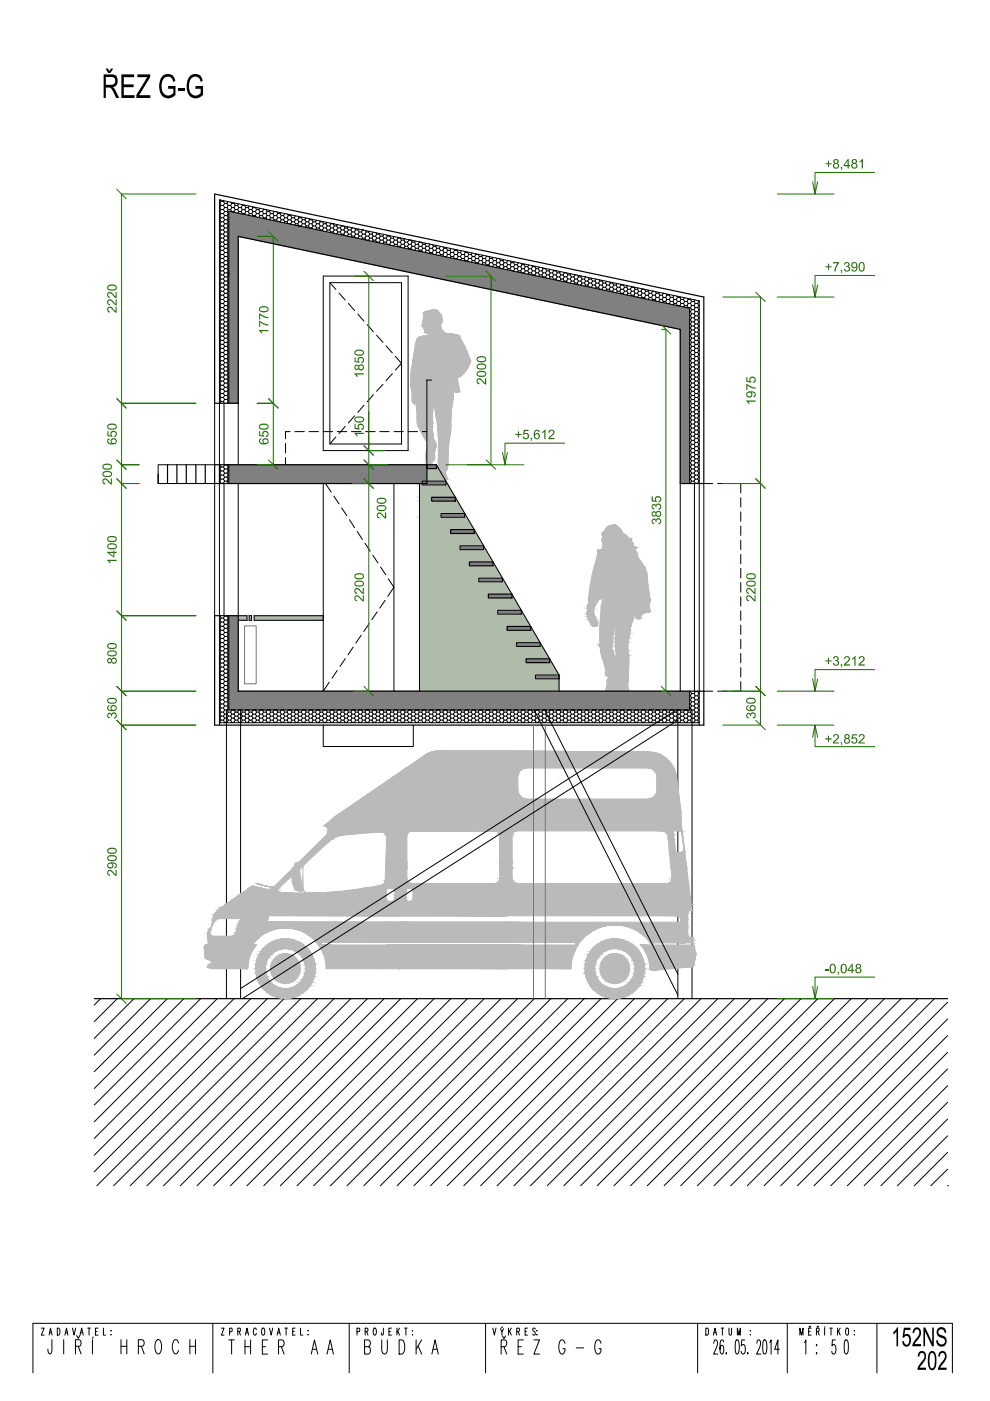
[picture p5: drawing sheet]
<svg xmlns="http://www.w3.org/2000/svg" width="210mm" height="297mm" viewBox="0 0 210 297" stroke-linecap="round" stroke-linejoin="round" font-family="sans-serif">
<g fill="#bababa" stroke="#bababa" stroke-width=".21">
<path d="M90.3 70.6h.6z"/>
<path d="M96.8 83.1h.4z"/>
<path d="M87.5 85.3h8.5z"/>
<path d="M92.2 87h3.5z"/>
<path d="M90.6 94h1.8z"/>
<path d="M90.9 98.3h.3z"/>
<path d="M129.9 111.4h.5z"/>
<path d="M126.9 116.6h.3z"/>
<path d="M127.7 126.9h10.1z"/>
<path d="M135.3 131.2h.1z"/>
<path d="M125.9 132.8h.4z"/>
<path d="M128.9 147.2h.5z"/>
<path d="M72.4 176l11.2-.9v.9z"/>
<path d="M63.2 182.9l.1-.1z"/>
<path d="M64.6 183.2l-.3 .4z"/>
<path d="M64.3 183.6v.3z"/>
<path d="M64.3 183.9l-.1 .1z"/>
<path d="M64.2 184v.2z"/>
<path d="M64.2 184.2v1.5z"/>
<path d="M64.2 185.7v.1z"/>
<path d="M64.2 185.8v.2z"/>
<path d="M64.2 186v.3z"/>
<path d="M64.2 186.3v.2z"/>
<path d="M64.2 186.5v.2z"/>
<path d="M64.2 186.7v.1z"/>
<path d="M64.2 186.8v.2z"/>
<path d="M64.2 187v.1z"/>
<path d="M54.2 187.3l.4 .1z"/>
<path d="M64.2 187.4v.1z"/>
<path d="M55.7 187.7l.3 .1z"/>
<path d="M64.2 187.8v.1z"/>
<path d="M64.2 188.1v.1z"/>
<path d="M82.6 188.3h.6z"/>
<path d="M64.3 188.5v.1z"/>
<path d="M64.3 188.8h.1z"/>
<path d="M63.5 188.9h.6z"/>
<path d="M64.4 188.9l.1 .1z"/>
<path d="M64.6 189.1l.1 .1z"/>
<path d="M64.8 189.2l.1 .1z"/>
<path d="M64.9 189.3h.2z"/>
<path d="M65.1 189.3l.2 .1z"/>
<path d="M82.6 191.2l.5-.1z"/>
<path d="M59.8 202.3h1.4z"/>
<path d="M129.6 202.3h1.5z"/>
<path d="M59.8 208.5h1.4z"/>
<path d="M128.9 208.2h2.8l-.6 .3z"/>
<path d="M63.3 182.9l5.6-5.5z"/>
<path d="M63.4 182.9l5.5-5.5h.4z"/>
<path d="M54.1 194.4h.2z"/>
<path d="M54 195h.4z"/>
<path d="M50.2 197h.3z"/>
<path d="M83.5 197.8h.3z"/>
<path d="M50 197.8h.2z"/>
<path d="M59.5 199.1h2z"/>
<path d="M129.4 199.1h2z"/>
<path d="M43.6 203.2h9.3z"/>
<path d="M137.9 205.5h3l-2 .2z"/>
<path d="M59.5 211.7h2z"/>
<path d="M128.4 211.4h3.9l-.9 .3z"/>
<path d="M92.5 159.2h10z"/>
<path d="M137.7 162.8h5.2z"/>
<path d="M76.5 169.4h67.5l.4 3.1z"/>
<path d="M91.6 65.7h.9l-.6-.1zM91.9 65.6l.6 .1z"/>
<path d="M91.5 65.7h1.1zM91.6 65.7h1z"/>
<path d="M91.4 65.8h1.3zM91.5 65.7l1.2 .1z"/>
<path d="M90.8 65.9h2l-1.4-.1zM91.4 65.8h1.3l.1 .1z"/>
<path d="M90.7 66h2.1zM90.8 65.9l2 .1z"/>
<path d="M90.3 66h2.6zM90.7 66h2.2z"/>
<path d="M90 66.2h3l-2.7-.2zM90.3 66h2.6l.1 .2z"/>
<path d="M89.8 66.3h3.3l-3.1-.1zM90 66.2h3l.1 .1z"/>
<path d="M89.8 66.3v.2h3.5zM89.8 66.3h3.3l.2 .2z"/>
<path d="M89.8 66.5v.1h3.6zM89.8 66.5h3.5l.1 .1z"/>
<path d="M89.8 66.6v.1h3.7zM89.8 66.6h3.6l.1 .1z"/>
<path d="M89.8 66.7l.1 .3h3.7zM89.8 66.7h3.7l.1 .3z"/>
<path d="M89.9 67h3.7zM89.9 67h3.7z"/>
<path d="M89.9 67.2h3.8zM89.9 67.2h3.8zM89.9 67v.2h3.8zM89.9 67h3.7l.1 .2z"/>
<path d="M89.9 67.2l-.1 .3h3.9zM89.9 67.2h3.8v.3z"/>
<path d="M89.8 67.5h3.9zM89.8 67.5h3.9z"/>
<path d="M89.8 67.5l-.1 .2h4zM89.8 67.5h3.9v.2z"/>
<path d="M89.7 67.7l4 .1zM89.7 67.7l4 .1z"/>
<path d="M89.7 67.8v.1h4zM89.7 67.8h4v.1z"/>
<path d="M89.7 67.9l4 .1zM89.7 67.9l4 .1z"/>
<path d="M89.7 68.2h4zM89.7 68.2h4zM89.7 68v.2h4zM89.7 68h4v.2z"/>
<path d="M89.7 68.2l-.1 .2h4zM89.7 68.2h4l-.1 .2z"/>
<path d="M89.6 68.4l4 .1zM89.6 68.4h4z"/>
<path d="M89.6 68.5l-.1 .2h4zM89.6 68.5h4l-.1 .2z"/>
<path d="M89.5 68.7h4zM89.5 68.7h4z"/>
<path d="M89.5 68.7v.2h3.9zM89.5 68.7h4l-.1 .2z"/>
<path d="M89.5 68.9l3.9 .1zM89.5 68.9l3.9 .1z"/>
<path d="M89.5 69l.1 .2h3.8zM89.5 69h3.9v.2z"/>
<path d="M89.6 69.2l3.8 .1zM89.6 69.2l3.8 .1z"/>
<path d="M89.7 69.3l.1 .1h3.7zM89.7 69.3h3.7l.1 .1z"/>
<path d="M89.8 69.4l.1 .2h3.6zM89.8 69.4h3.7v.2z"/>
<path d="M89.9 69.6v.1h3.7zM89.9 69.6h3.6l.1 .1z"/>
<path d="M89.9 69.7l.1 .1h3.6zM89.9 69.7h3.7v.1z"/>
<path d="M90 69.8v.2h3.7zM90 69.8h3.6l.1 .2z"/>
<path d="M90 70h3.8zM90 70h3.8z"/>
<path d="M90 70l.1 .2h3.8zM90 70h3.8l.1 .2z"/>
<path d="M90.1 70.2l3.9 .1zM90.1 70.2l3.9 .1z"/>
<path d="M90.1 70.3v.1h4zM90.1 70.3h3.9l.1 .1z"/>
<path d="M90.1 70.4l4 .1zM90.1 70.4l4 .1z"/>
<path d="M91.1 70.5h3zM91.1 70.5h3z"/>
<path d="M91.2 70.5l3.1 .1zM91.2 70.5l3.1 .1z"/>
<path d="M90.2 70.5l.7 .1zM90.2 70.5h.9z"/>
<path d="M90.3 70.6h.3zM90.3 70.6h.3z"/>
<path d="M91.3 70.6h3.2zM91.4 70.6h3.1z"/>
<path d="M91.3 70.6l3.6 .1zM91.3 70.6l3.6 .1z"/>
<path d="M91.2 70.8h4zM91.3 70.7l3.9 .1z"/>
<path d="M91.2 70.8h4.3zM91.2 70.8h4.3z"/>
<path d="M91.2 70.8h4.5zM91.2 70.8h4.5z"/>
<path d="M91.2 70.8l4.8 .1zM91.2 70.8l4.8 .1z"/>
<path d="M91.1 70.9h5.1zM91.2 70.9h5z"/>
<path d="M91.1 70.9h5.4zM91.1 70.9h5.4z"/>
<path d="M91.1 71h5.7zM91.1 70.9l5.7 .1z"/>
<path d="M91 71h6zM91.1 71h5.9z"/>
<path d="M90.7 71.1h6.4zM91 71l6.1 .1z"/>
<path d="M90.4 71.1h6.8zM90.7 71.1h6.5z"/>
<path d="M90.2 71.2h7.1zM90.4 71.1l6.9 .1z"/>
<path d="M90.1 71.2h7.3zM90.2 71.2h7.2z"/>
<path d="M89.8 71.3h7.6zM90.1 71.2l7.3 .1z"/>
<path d="M89.5 71.3h7.9zM89.8 71.3h7.6z"/>
<path d="M89.2 71.4h8.3zM89.5 71.3l8 .1z"/>
<path d="M88.9 71.5h8.6l-8.3-.1zM89.2 71.4h8.3v.1z"/>
<path d="M88.8 71.6h8.7zM88.9 71.5l8.6 .1z"/>
<path d="M88.6 71.7h9l-8.8-.1zM88.8 71.6h8.7l.1 .1z"/>
<path d="M88.6 71.7l-.2 .3h9.3zM88.6 71.7h9l.1 .3z"/>
<path d="M88.4 72h9.3zM88.4 72h9.3z"/>
<path d="M88.4 72l-.1 .2h9.5zM88.4 72h9.3l.1 .2z"/>
<path d="M88.3 72.2v.1h9.6zM88.3 72.2h9.5l.1 .1z"/>
<path d="M88.3 72.3l-.1 .3h9.8zM88.3 72.3h9.6l.1 .3z"/>
<path d="M88.2 72.6h9.8zM88.2 72.6h9.8z"/>
<path d="M88.2 72.6l-.1 .3h10.1zM88.2 72.6h9.8l.2 .3z"/>
<path d="M88.1 72.9l10.2 .1zM88.1 72.9l10.2 .1z"/>
<path d="M88.1 73v.2h10.3zM88.1 73h10.2l.1 .2z"/>
<path d="M88.1 73.2l10.3 .1zM88.1 73.2l10.3 .1z"/>
<path d="M88.1 73.3l-.1 .2h10.6zM88.1 73.3h10.3l.2 .2z"/>
<path d="M88 73.5l10.6 .1zM88 73.5l10.6 .1z"/>
<path d="M88 73.6v.2h10.7zM88 73.6h10.6l.1 .2z"/>
<path d="M88 73.8v.1h10.8zM88 73.8h10.7l.1 .1z"/>
<path d="M88 73.9l-.1 .2h10.9zM88 73.9h10.8v.2z"/>
<path d="M87.9 74.1l11 .1zM87.9 74.1l11 .1z"/>
<path d="M87.9 74.2v.2h11zM87.9 74.2h11v.2z"/>
<path d="M87.9 74.4l11.1 .1zM87.9 74.4l11.1 .1z"/>
<path d="M87.9 74.5l-.1 .1h11.2zM87.9 74.5h11.1v.1z"/>
<path d="M87.8 74.6l11.3 .1zM87.8 74.6l11.3 .1z"/>
<path d="M87.8 74.7v.3h11.3zM87.8 74.7h11.3v.3z"/>
<path d="M87.8 75v.1h11.4zM87.8 75h11.3l.1 .1z"/>
<path d="M87.8 75.1v.2h11.4zM87.8 75.1h11.4v.2z"/>
<path d="M87.8 75.3l-.1 .2h11.7zM87.8 75.3h11.4l.2 .2z"/>
<path d="M87.7 75.5l11.7 .1zM87.7 75.5l11.7 .1z"/>
<path d="M87.7 75.6l-.1 .3h11.9zM87.7 75.6h11.7l.1 .3z"/>
<path d="M87.6 75.9h11.9zM87.6 75.9h11.9z"/>
<path d="M87.6 75.9v.3h12.1zM87.6 75.9h11.9l.2 .3z"/>
<path d="M87.5 76.2h12.2zM87.6 76.2h12.1z"/>
<path d="M87.5 76.2v.2h12.3zM87.5 76.2h12.2l.1 .2z"/>
<path d="M87.5 76.4l12.3 .1zM87.5 76.4l12.3 .1z"/>
<path d="M87.5 76.5v.3h12.3zM87.5 76.5h12.3v.3z"/>
<path d="M87.5 76.8v.1h12.2zM87.5 76.8h12.3l-.1 .1z"/>
<path d="M87.5 76.9v.2h12.1zM87.5 76.9h12.2l-.1 .2z"/>
<path d="M87.5 77.1l12.1 .1zM87.5 77.1h12.1z"/>
<path d="M87.5 77.2l-.1 .3h12zM87.5 77.2h12.1l-.2 .3z"/>
<path d="M87.4 77.5l12 .1zM87.4 77.5l12 .1z"/>
<path d="M87.4 77.6l-.1 .3h11.9zM87.4 77.6h12l-.2 .3z"/>
<path d="M87.3 77.9l11.9 .1zM87.3 77.9l11.9 .1z"/>
<path d="M87.3 78l-.1 .2h11.9zM87.3 78h11.9l-.1 .2z"/>
<path d="M87.2 78.2h11.8zM87.2 78.2h11.9z"/>
<path d="M87.2 78.2v.3h11.6zM87.2 78.2h11.8l-.2 .3z"/>
<path d="M87.2 78.5h11.6zM87.2 78.5h11.6z"/>
<path d="M87.2 78.5v.3h11.5zM87.2 78.5h11.6l-.1 .3z"/>
<path d="M87.2 78.8h11.4zM87.2 78.8h11.5z"/>
<path d="M87.2 78.8v.3h11.2zM87.2 78.8h11.4l-.2 .3z"/>
<path d="M87.2 79.1h11.1zM87.2 79.1h11.2z"/>
<path d="M87.1 79.1v.3h11zM87.1 79.1h11.2l-.2 .3z"/>
<path d="M87.1 79.4v.2h10.8zM87.1 79.4h11l-.2 .2z"/>
<path d="M87.1 79.6h10.7zM87.1 79.6h10.8z"/>
<path d="M87.1 79.6v.2h10.5zM87.1 79.6h10.7l-.2 .2z"/>
<path d="M87.1 79.8l10.3 .1zM87.1 79.8h10.5z"/>
<path d="M87.1 79.9h10.2zM87.1 79.9h10.3z"/>
<path d="M87.1 79.9l-.1 .1h10.1zM87.1 79.9h10.2l-.2 .1z"/>
<path d="M87 80l10.1 .1zM87 80h10.1z"/>
<path d="M87 80.1v.2h10zM87 80.1h10.1l-.1 .2z"/>
<path d="M87 80.3v.1h10zM87 80.3h10v.1z"/>
<path d="M87 80.6h10zM87 80.6h10zM87 80.4v.2h10zM87 80.4h10v.2z"/>
<path d="M87 80.6v.2h10zM87 80.6h10v.2z"/>
<path d="M87 80.8v.2h10.1zM87 80.8h10l.1 .2z"/>
<path d="M87 81l10.1 .1zM87 81l10.1 .1z"/>
<path d="M87 81.1v.2h10.1zM87 81.1h10.1v.2z"/>
<path d="M87 81.3v.2h10.2zM87 81.3h10.1l.1 .2z"/>
<path d="M87 81.5l10.2 .1zM87 81.5l10.2 .1z"/>
<path d="M87 81.6h8.8zM87 81.6h8.8z"/>
<path d="M95.8 81.6l.1 .2h1.3zM95.8 81.6h1.4v.2z"/>
<path d="M87 81.6l.1 .2h8.7zM87 81.6h8.8v.2z"/>
<path d="M87.1 81.8l8.7 .1zM87.1 81.8l8.7 .1z"/>
<path d="M95.9 81.8l1.3 .1zM95.9 81.8l1.3 .1z"/>
<path d="M87.1 81.9l.1 .1h8.7zM87.1 81.9h8.7l.1 .1z"/>
<path d="M87.2 82l8.7 .1zM87.2 82l8.7 .1z"/>
<path d="M95.9 81.9v.2h1.4zM95.9 81.9h1.3l.1 .2z"/>
<path d="M95.9 82.1l1.4 .1zM95.9 82.1l1.4 .1z"/>
<path d="M87.2 82.1v.3h8.7zM87.2 82.1h8.7v.3z"/>
<path d="M95.9 82.2l.2 .2h1.2zM95.9 82.2h1.4v.2z"/>
<path d="M96.1 82.4l1.2 .1zM96.1 82.4l1.2 .1z"/>
<path d="M87.2 82.4v.2h8.8zM87.2 82.4h8.7l.1 .2z"/>
<path d="M96.1 82.5l.1 .2h1.2zM96.1 82.5h1.2l.1 .2z"/>
<path d="M87.2 82.6l.1 .1h8.7zM87.2 82.6h8.8v.1z"/>
<path d="M96.2 82.7h1.2zM96.2 82.7h1.2z"/>
<path d="M96.2 82.7l.1 .2h1.1zM96.2 82.7h1.2v.2z"/>
<path d="M87.3 82.7v.3h8.7zM87.3 82.7h8.7v.3z"/>
<path d="M96.3 82.9l.1 .1h1zM96.3 82.9h1.1v.1z"/>
<path d="M96.4 83l.8 .1zM96.4 83h1z"/>
<path d="M87.3 83l.1 .2h8.7zM87.3 83h8.7l.1 .2z"/>
<path d="M87.4 83.2v.2h8.7zM87.4 83.2h8.7v.2z"/>
<path d="M87.4 83.4h8.7zM87.4 83.4h8.7z"/>
<path d="M87.4 83.4v.3h8.7zM87.4 83.4h8.7v.3z"/>
<path d="M87.4 83.7v.1h8.7zM87.4 83.7h8.7v.1z"/>
<path d="M87.4 83.8v.1h8.7zM87.4 83.8h8.7v.1z"/>
<path d="M87.4 83.9v.2h8.7zM87.4 83.9h8.7v.2z"/>
<path d="M87.4 84.1v.1h8.7zM87.4 84.1h8.7v.1z"/>
<path d="M87.4 84.4h8.7zM87.4 84.4h8.7zM87.4 84.2v.2h8.7zM87.4 84.2h8.7v.2z"/>
<path d="M87.4 84.4v.2h8.7zM87.4 84.4h8.7v.2z"/>
<path d="M87.4 84.6v.1h8.7zM87.4 84.6h8.7v.1z"/>
<path d="M87.4 84.7v.2h8.6zM87.4 84.7h8.7l-.1 .2z"/>
<path d="M87.4 84.9l.1 .3h8.5zM87.4 84.9h8.6v.3z"/>
<path d="M87.5 85.3h8.5zM87.5 85.2l8.5 .1zM87.5 85.2l8.5 .1z"/>
<path d="M88.1 85.3l.1 .1h7.7zM88.1 85.3h7.9l-.1 .1z"/>
<path d="M88.2 85.4l3.9 .1zM88.2 85.4h4z"/>
<path d="M87.6 85.3l.1 .2h.3zM87.6 85.3h.5l-.1 .2z"/>
<path d="M92.2 85.4v.1h3.7zM92.2 85.4h3.7v.1z"/>
<path d="M87.7 85.5h.3zM87.7 85.5h.3z"/>
<path d="M88.3 85.5v.2h3.7zM88.3 85.5h3.8l-.1 .2z"/>
<path d="M92.2 85.5v.3h3.6zM92.2 85.5h3.7l-.1 .3z"/>
<path d="M88.3 85.7v.1h3.6zM88.3 85.7h3.7l-.1 .1z"/>
<path d="M87.8 85.5l.2 .3zM87.8 85.5h.2v.3z"/>
<path d="M92.2 85.8h3.6zM92.2 85.8h3.6z"/>
<path d="M88.3 85.8l3.6 .1zM88.3 85.8h3.6z"/>
<path d="M88.3 85.9v.1h3.6zM88.3 85.9h3.6v.1z"/>
<path d="M92.2 86h3.6zM92.2 86h3.6zM92.2 85.8v.2h3.6zM92.2 85.8h3.6v.2z"/>
<path d="M88.3 86l3.6 .1zM88.3 86l3.6 .1z"/>
<path d="M88.3 86.1v.1h3.6zM88.3 86.1h3.6v.1z"/>
<path d="M92.2 86v.3h3.6zM92.2 86h3.6v.3z"/>
<path d="M88.3 86.2v.2h3.6zM88.3 86.2h3.6v.2z"/>
<path d="M92.2 86.3v.2h3.6zM92.2 86.3h3.6v.2z"/>
<path d="M88.3 86.4v.2h3.5zM88.3 86.4h3.6l-.1 .2z"/>
<path d="M92.2 86.5v.1h3.6zM92.2 86.5h3.6v.1z"/>
<path d="M88.3 86.6l3.5 .1zM88.3 86.6l3.5 .1z"/>
<path d="M92.2 86.6v.2h3.5zM92.2 86.6h3.6l-.1 .2z"/>
<path d="M88.3 86.7l.1 .3h3.4zM88.3 86.7h3.5v.3z"/>
<path d="M92.2 87h3.5zM92.2 86.8v.2h3.5zM92.2 86.8h3.5v.2z"/>
<path d="M88.4 87l3.4 .1zM88.4 87l3.4 .1z"/>
<path d="M88.4 87.1v.2h3.3zM88.4 87.1h3.4l-.1 .2z"/>
<path d="M92.3 87v.4h3.4zM92.3 87h3.4v.4z"/>
<path d="M88.4 87.3l3.3 .1zM88.4 87.3l3.3 .1z"/>
<path d="M92.3 87.4h3.4zM92.3 87.4h3.4z"/>
<path d="M92.3 87.4v.2h3.4zM92.3 87.4h3.4v.2z"/>
<path d="M88.4 87.4v.3h3.3zM88.4 87.4h3.3v.3z"/>
<path d="M88.4 87.7h3.3zM88.4 87.7h3.3z"/>
<path d="M92.3 87.6l.1 .2h3.3zM92.3 87.6h3.4v.2z"/>
<path d="M92.4 87.8l3.2 .1zM92.4 87.8h3.3z"/>
<path d="M88.4 87.7v.3h3.3zM88.4 87.7h3.3v.3z"/>
<path d="M88.4 88h3.3zM88.4 88h3.3z"/>
<path d="M92.4 87.9v.2h3.2zM92.4 87.9h3.2v.2z"/>
<path d="M92.4 88.1l3.2 .1zM92.4 88.1l3.2 .1z"/>
<path d="M88.4 88v.3h3.3zM88.4 88h3.3v.3z"/>
<path d="M88.4 88.3h3.3zM88.4 88.3h3.3z"/>
<path d="M92.4 88.2l.1 .2h3.1zM92.4 88.2h3.2v.2z"/>
<path d="M92.5 88.4l3.1 .1zM92.5 88.4l3.1 .1z"/>
<path d="M88.4 88.3v.3h3.3zM88.4 88.3h3.3v.3z"/>
<path d="M92.5 88.5v.2h3.1zM92.5 88.5h3.1v.2z"/>
<path d="M88.4 88.6l3.3 .1zM88.4 88.6l3.3 .1z"/>
<path d="M92.5 88.7v.1h3.1zM92.5 88.7h3.1v.1z"/>
<path d="M88.4 88.7v.2h3.3zM88.4 88.7h3.3v.2z"/>
<path d="M92.5 88.8l.1 .2h3zM92.5 88.8h3.1v.2z"/>
<path d="M88.4 88.9v.2h3.3zM88.4 88.9h3.3v.2z"/>
<path d="M92.6 89v.2h3zM92.6 89h3v.2z"/>
<path d="M88.4 89.1v.1h3.3zM88.4 89.1h3.3v.1z"/>
<path d="M92.6 89.2l3 .1zM92.6 89.2l3 .1z"/>
<path d="M92.7 89.3v.1h2.9zM92.7 89.3h2.9v.1z"/>
<path d="M88.4 89.2v.2h3.3zM88.4 89.2h3.3v.2z"/>
<path d="M88.4 89.4v.1h3.3zM88.4 89.4h3.3v.1z"/>
<path d="M88.4 89.5l.1 .2h3.3zM88.4 89.5h3.3l.1 .2z"/>
<path d="M92.7 89.4v.3h2.9zM92.7 89.4h2.9v.3z"/>
<path d="M92.7 89.7l2.9 .1zM92.7 89.7l2.9 .1z"/>
<path d="M88.5 89.7v.1h3.3zM88.5 89.7h3.3v.1z"/>
<path d="M92.7 89.8l.1 .2h2.8zM92.7 89.8h2.9v.2z"/>
<path d="M92.8 90h2.8zM92.8 90h2.8z"/>
<path d="M88.6 90.1h3zM88.6 90.1h3zM88.5 89.8l.1 .3h3zM88.5 89.8h3.3l-.2 .3z"/>
<path d="M92.8 90v.2h2.8zM92.8 90h2.8v.2z"/>
<path d="M88.6 90.1v.3h3.1zM88.6 90.1h3l.1 .3z"/>
<path d="M92.8 90.2v.2h2.8zM92.8 90.2h2.8v.2z"/>
<path d="M88.6 90.4h3.1zM88.6 90.4h3.1z"/>
<path d="M88.6 90.4l.2 .2h2.9zM88.6 90.4h3.1v.2z"/>
<path d="M92.8 90.4v.2h2.8zM92.8 90.4h2.8v.2z"/>
<path d="M88.8 90.6h2.9zM88.8 90.6h2.9z"/>
<path d="M92.8 90.6v.2h2.8zM92.8 90.6h2.8v.2z"/>
<path d="M88.9 90.6l.1 .2h2.6zM88.9 90.6h2.8l-.1 .2z"/>
<path d="M89 90.8l2.6 .1zM89 90.8l2.6 .1z"/>
<path d="M92.8 90.8l2.8 .1zM92.8 90.8l2.8 .1z"/>
<path d="M92.8 90.9v.2h2.8zM92.8 90.9h2.8v.2z"/>
<path d="M89 90.9l.1 .2h2.5zM89 90.9h2.6v.2z"/>
<path d="M92.8 91.1l.1 .2h2.6zM92.8 91.1h2.8l-.1 .2z"/>
<path d="M89.1 91.1v.2h2.6zM89.1 91.1h2.5l.1 .2z"/>
<path d="M92.9 91.3h2.6zM92.9 91.3h2.6z"/>
<path d="M89.1 91.3l.1 .2h2.5zM89.1 91.3h2.6v.2z"/>
<path d="M92.9 91.3v.3h2.6zM92.9 91.3h2.6v.3z"/>
<path d="M89.2 91.5l.1 .2h2.4zM89.2 91.5h2.5v.2z"/>
<path d="M92.9 91.8h2.6zM92.9 91.8h2.6zM92.9 91.6v.2h2.6zM92.9 91.6h2.6v.2z"/>
<path d="M89.3 91.7l.1 .1h2.4zM89.3 91.7h2.4l.1 .1z"/>
<path d="M89.4 91.8l2.4 .1zM89.4 91.8l2.4 .1z"/>
<path d="M92.9 91.8v.2h2.6zM92.9 91.8h2.6v.2z"/>
<path d="M89.5 91.9v.2h2.3zM89.5 91.9h2.3v.2z"/>
<path d="M89.5 92.1l.2 .2h2.1zM89.5 92.1h2.3v.2z"/>
<path d="M92.9 92.3h2.5zM92.9 92.3h2.5zM92.9 92v.3h2.5zM92.9 92h2.6l-.1 .3z"/>
<path d="M89.7 92.3l.1 .2h2zM89.7 92.3h2.1v.2z"/>
<path d="M92.9 92.3v.2h2.5zM92.9 92.3h2.5v.2z"/>
<path d="M92.9 92.5l2.5 .1zM92.9 92.5l2.5 .1z"/>
<path d="M89.8 92.5l2 .1zM89.8 92.5l2 .1z"/>
<path d="M92.9 92.6l.1 .2h2.3zM92.9 92.6h2.5l-.1 .2z"/>
<path d="M93 92.8h2.3zM93 92.8h2.3z"/>
<path d="M89.8 92.6l.2 .3h1.9zM89.8 92.6h2l.1 .3z"/>
<path d="M90 92.9h1.9zM90 92.9h1.9z"/>
<path d="M93 93.1h2.2zM93 93.1h2.2zM93 92.8v.3h2.2zM93 92.8h2.3l-.1 .3z"/>
<path d="M90 92.9l.2 .3h1.7zM90 92.9h1.9v.3z"/>
<path d="M93 93.3h2.2zM93 93.3h2.2zM93 93.1v.2h2.2zM93 93.1h2.2v.2z"/>
<path d="M90.2 93.2l.1 .2h1.8zM90.2 93.2h1.7l.2 .2z"/>
<path d="M90.3 93.4h1.8zM90.3 93.4h1.8z"/>
<path d="M93 93.3v.3h2.2zM93 93.3h2.2v.3z"/>
<path d="M90.3 93.4l.2 .2h1.8zM90.3 93.4h1.8l.2 .2z"/>
<path d="M90.5 93.6l1.8 .1zM90.5 93.6l1.8 .1z"/>
<path d="M93 93.6l2.2 .1zM93 93.6h2.2z"/>
<path d="M93 93.7v.2h2.2zM93 93.7h2.2v.2z"/>
<path d="M90.6 94h1.8zM90.5 93.7l.1 .3h1.8zM90.5 93.7h1.8l.1 .3z"/>
<path d="M93 93.9v.2h2.2zM93 93.9h2.2v.2z"/>
<path d="M90.6 94v.2h1.9zM90.6 94h1.8l.1 .2z"/>
<path d="M93 94.1v.1h2.1zM93 94.1h2.2l-.1 .1z"/>
<path d="M90.6 94.2v.2h1.9zM90.6 94.2h1.9v.2z"/>
<path d="M93 94.2v.3h2.1zM93 94.2h2.1v.3z"/>
<path d="M90.6 94.4l1.9 .1zM90.6 94.4l1.9 .1z"/>
<path d="M93 94.5l2.1 .1zM93 94.5h2.1z"/>
<path d="M90.6 94.5v.1h1.9zM90.6 94.5h1.9v.1z"/>
<path d="M90.6 94.6v.3h1.8zM90.6 94.6h1.9l-.1 .3z"/>
<path d="M93 94.6v.3h2.1zM93 94.6h2.1v.3z"/>
<path d="M93 94.9h2.1zM93 94.9h2.1z"/>
<path d="M90.6 94.9h1.8zM90.6 94.9h1.8z"/>
<path d="M93 94.9v.2h2.1zM93 94.9h2.1v.2z"/>
<path d="M90.6 94.9v.3h1.7zM90.6 94.9h1.8l-.1 .3z"/>
<path d="M93 95.1v.1h2.1zM93 95.1h2.1v.1z"/>
<path d="M90.6 95.2l-.1 .1h1.8zM90.6 95.2h1.7v.1z"/>
<path d="M93 95.2v.2h2zM93 95.2h2.1l-.1 .2z"/>
<path d="M90.5 95.3l-.1 .2h1.8zM90.5 95.3h1.8l-.1 .2z"/>
<path d="M90.4 95.5h1.8zM90.4 95.5h1.8z"/>
<path d="M93 95.4v.1h2zM93 95.4h2v.1z"/>
<path d="M90.4 95.7h1.8zM90.4 95.7h1.8zM90.4 95.5v.2h1.8zM90.4 95.5h1.8v.2z"/>
<path d="M93 95.5v.3h2zM93 95.5h2v.3z"/>
<path d="M93 95.8h2zM93 95.8h2z"/>
<path d="M90.4 95.7l-.1 .3h1.8zM90.4 95.7h1.8l-.1 .3z"/>
<path d="M93 95.8v.2h2zM93 95.8h2v.2z"/>
<path d="M90.3 96h1.8zM90.3 96h1.8z"/>
<path d="M93 96v.3h2zM93 96h2v.3z"/>
<path d="M90.3 96v.3h1.8zM90.3 96h1.8v.3z"/>
<path d="M90.3 96.3l1.8 .1zM90.3 96.3l1.8 .1z"/>
<path d="M93 96.3v.2h2zM93 96.3h2v.2z"/>
<path d="M90.3 96.4v.2h1.9zM90.3 96.4h1.8l.1 .2z"/>
<path d="M93 96.5v.1h2zM93 96.5h2v.1z"/>
<path d="M93 96.6v.1h2zM93 96.6h2v.1z"/>
<path d="M90.3 96.6v.1h1.9zM90.3 96.6h1.9v.1z"/>
<path d="M90.3 96.7v.2h1.9zM90.3 96.7h1.9v.2z"/>
<path d="M90.3 96.9h1.9zM90.3 96.9h1.9z"/>
<path d="M93 97h2zM93 97h2zM93 96.7v.3h2zM93 96.7h2v.3z"/>
<path d="M90.3 96.9v.3h1.9zM90.3 96.9h1.9v.3z"/>
<path d="M93 97l-.1 .3h2.1zM93 97h2v.3z"/>
<path d="M92.9 97.3l2.1 .1zM92.9 97.3l2.1 .1z"/>
<path d="M90.3 97.2v.3h1.7zM90.3 97.2h1.9l-.2 .3z"/>
<path d="M90.3 97.5l1.7 .1zM90.3 97.5l1.7 .1z"/>
<path d="M92.9 97.4v.2h2.1zM92.9 97.4h2.1v.2z"/>
<path d="M92.9 97.6v.2h2.1zM92.9 97.6h2.1v.2z"/>
<path d="M90.3 97.6l.1 .2h1.4zM90.3 97.6h1.7l-.2 .2z"/>
<path d="M90.4 97.8l1.3 .1zM90.4 97.8h1.4z"/>
<path d="M92.9 97.8v.1h2.1zM92.9 97.8h2.1v.1z"/>
<path d="M90.4 97.9l.1 .2h1zM90.4 97.9h1.3l-.2 .2z"/>
<path d="M90.5 98.1l.9 .1zM90.5 98.1h1z"/>
<path d="M92.9 97.9v.3h2.1zM92.9 97.9h2.1v.3z"/>
<path d="M90.5 98.2h.9zM90.5 98.2h.9z"/>
<path d="M90.8 98.2l.5 .1zM90.8 98.2h.6z"/>
<path d="M92.9 98.2v.1h2.1zM92.9 98.2h2.1v.1z"/>
<path d="M90.8 98.3h.4zM90.8 98.3h.5z"/>
<path d="M92.9 98.3l2.1 .1zM92.9 98.3l2.1 .1z"/>
<path d="M92.9 98.4v.3h2zM92.9 98.4h2.1l-.1 .3z"/>
<path d="M92.9 98.7l2 .1zM92.9 98.7l2 .1z"/>
<path d="M92.9 98.8v.2h2zM92.9 98.8h2v.2z"/>
<path d="M92.9 99v.1h2zM92.9 99h2v.1z"/>
<path d="M92.9 99.1l1.9 .1zM92.9 99.1h2z"/>
<path d="M92.9 99.2v.2h1.9zM92.9 99.2h1.9v.2z"/>
<path d="M92.9 99.4l1.9 .1zM92.9 99.4l1.9 .1z"/>
<path d="M92.9 99.5l.1 .1h1.7zM92.9 99.5h1.9l-.1 .1z"/>
<path d="M93 99.6v.1h1.7zM93 99.6h1.7v.1z"/>
<path d="M93 99.7v.2h1.5zM93 99.7h1.7l-.2 .2z"/>
<path d="M93 99.9v.2h1.4zM93 99.9h1.5l-.1 .2z"/>
<path d="M93 100.1h1.4zM93 100.1h1.4z"/>
<path d="M93 100.1l-.1 .2h1.5zM93 100.1h1.4v.2z"/>
<path d="M92.9 100.4h1.5zM92.9 100.3l1.5 .1z"/>
<path d="M92.9 100.4l-.1 .2h1.7zM92.9 100.4h1.5l.1 .2z"/>
<path d="M92.8 100.6h1.7zM92.8 100.6h1.7z"/>
<path d="M92.8 100.6l-.1 .3h2zM92.8 100.6h1.7l.2 .3z"/>
<path d="M92.7 100.9h2zM92.7 100.9h2z"/>
<path d="M92.7 100.9l-.1 .3h2.1zM92.7 100.9h2v.3z"/>
<path d="M92.6 101.2l.1 .2h2.1zM92.6 101.2h2.1l.1 .2z"/>
<path d="M92.7 101.4l2.1 .1zM92.7 101.4l2.1 .1z"/>
<path d="M92.7 101.5l.1 .2h1.9zM92.7 101.5h2.1l-.1 .2z"/>
<path d="M92.8 101.7l1.7 .1zM92.8 101.7h1.9z"/>
<path d="M92.9 101.8h1.5zM92.9 101.8h1.6z"/>
<path d="M93.1 101.8h1zM93.1 101.8h1.3z"/>
<path d="M129.7 111.4h.9zM129.9 111.4h.7z"/>
<path d="M129.5 111.4h1.1zM129.7 111.4h.9z"/>
<path d="M129.2 111.5h1.6zM129.5 111.4l1.3 .1z"/>
<path d="M129.1 111.6h1.8zM129.2 111.5l1.7 .1z"/>
<path d="M128.9 111.7h2.1zM129.1 111.6l1.9 .1z"/>
<path d="M128.7 111.8h2.4l-2.2-.1zM128.9 111.7h2.1l.1 .1z"/>
<path d="M128.7 111.8h2.4zM128.7 111.8h2.4z"/>
<path d="M128.7 111.8l-.2 .3h2.9zM128.7 111.8h2.4l.3 .3z"/>
<path d="M128.5 112.1l3 .1zM128.5 112.1l3 .1z"/>
<path d="M128.4 112.2l-.1 .2h3.4zM128.4 112.2h3.1l.2 .2z"/>
<path d="M128.3 112.4l-.1 .2h3.6zM128.3 112.4h3.4l.1 .2z"/>
<path d="M127.8 112.8h4.1l-3.7-.2zM128.2 112.6h3.6l.1 .2z"/>
<path d="M127.8 112.8h4.2zM127.8 112.8h4.2z"/>
<path d="M127.8 112.8l-.1 .2h4.3zM127.8 112.8h4.2v.2z"/>
<path d="M127.7 113.1h4.4zM127.7 113l4.4 .1z"/>
<path d="M127.7 113.1v.1h4.5zM127.7 113.1h4.4l.1 .1z"/>
<path d="M127.7 113.2l4.7 .1zM127.7 113.2l4.7 .1z"/>
<path d="M127.6 113.3l.1 .1h4.9zM127.6 113.3h4.8l.2 .1z"/>
<path d="M127.7 113.4v.1h5zM127.7 113.4h4.9l.1 .1z"/>
<path d="M127.7 113.5l.1 .2h5.1zM127.7 113.5h5l.2 .2z"/>
<path d="M127.8 113.7h5.2zM127.8 113.7h5.2z"/>
<path d="M127.8 113.7l5.3 .1zM127.8 113.7l5.3 .1z"/>
<path d="M127.8 113.8v.1h5.3zM127.8 113.8h5.3v.1z"/>
<path d="M127.8 113.9l5.3 .1zM127.8 113.9l5.3 .1z"/>
<path d="M127.8 114l-.1 .2h5.5zM127.8 114h5.3l.1 .2z"/>
<path d="M133.6 114.2h.2zM133.6 114.2h.2z"/>
<path d="M133.6 114.2l-.1 .2h.3zM133.6 114.2h.2v.2z"/>
<path d="M127.7 114.2l-.1 .2h5.6zM127.7 114.2h5.5v.2z"/>
<path d="M133.5 114.4h.3zM133.5 114.4h.3z"/>
<path d="M127.6 114.4v.1h5.6zM127.6 114.4h5.6v.1z"/>
<path d="M127.6 114.5v.1h5.7zM127.6 114.5h5.6l.1 .1z"/>
<path d="M133.5 114.4l-.1 .2h.4zM133.5 114.4h.3v.2z"/>
<path d="M127.6 114.6h5.7zM127.6 114.6h5.7z"/>
<path d="M133.4 114.6h.4zM133.4 114.6h.4z"/>
<path d="M133.3 114.7h.5zM133.4 114.6l.4 .1z"/>
<path d="M127.6 114.6l5.7 .1zM127.6 114.6l5.7 .1z"/>
<path d="M133.3 114.7h.5zM133.3 114.7h.5z"/>
<path d="M127.6 114.7h5.7zM127.6 114.7h5.7z"/>
<path d="M127.6 114.7l.1 .1h6.2zM127.6 114.7h6.2l.1 .1z"/>
<path d="M127.7 114.8l.1 .2h6.3zM127.7 114.8h6.2l.2 .2z"/>
<path d="M127.8 115l6.4 .1zM127.8 115l6.4 .1z"/>
<path d="M127.8 115.1v.2h6.4zM127.8 115.1h6.4v.2z"/>
<path d="M127.8 115.3h6.4zM127.8 115.3h6.4z"/>
<path d="M127.8 115.3v.2h6.5zM127.8 115.3h6.4l.1 .2z"/>
<path d="M127.8 115.5h6.5zM127.8 115.5h6.5z"/>
<path d="M127.8 115.5v.4h6.5zM127.8 115.5h6.5v.4z"/>
<path d="M127.8 115.9v.1h6.5zM127.8 115.9h6.5v.1z"/>
<path d="M134.7 116h.1zM134.7 116h.1z"/>
<path d="M134.6 116.1h.2zM134.7 116l.1 .1z"/>
<path d="M134.6 116.1h.2zM134.6 116.1h.2z"/>
<path d="M127.8 116l-.1 .1h6.6zM127.8 116h6.5v.1z"/>
<path d="M134.6 116.1v.1h.2zM134.6 116.1h.2v.1z"/>
<path d="M127.7 116.1v.2h6.6zM127.7 116.1h6.6v.2z"/>
<path d="M134.5 116.3h.3zM134.5 116.3h.3zM134.5 116.3h.3zM134.6 116.2l.2 .1z"/>
<path d="M127.7 116.3h6.7zM127.7 116.3h6.7z"/>
<path d="M134.5 116.3h.2zM134.5 116.3h.3z"/>
<path d="M127.7 116.3h6.8zM127.7 116.3h6.8z"/>
<path d="M127.7 116.3l7 .1zM127.7 116.3l7 .1z"/>
<path d="M127.7 116.4h7zM127.7 116.4h7z"/>
<path d="M127.7 116.4l7 .1zM127.7 116.4l7 .1z"/>
<path d="M127.7 116.5h6.9zM127.7 116.5h7z"/>
<path d="M127.6 116.6h7zM127.7 116.5l6.9 .1z"/>
<path d="M127.5 116.6h7.1zM127.6 116.6h7z"/>
<path d="M126.8 116.6h.7zM126.9 116.6h.6z"/>
<path d="M126.8 116.6h7.8zM126.8 116.6h7.8z"/>
<path d="M126.8 116.7h7.8zM126.8 116.6h7.8z"/>
<path d="M126.7 116.7h7.9zM126.8 116.7h7.8z"/>
<path d="M126.7 116.7v.1h8zM126.7 116.7h7.9l.1 .1z"/>
<path d="M126.7 116.8h8zM126.7 116.8h8z"/>
<path d="M126.7 116.8v.2h8.3zM126.7 116.8h8l.3 .2z"/>
<path d="M126.7 117l8.3 .1zM126.7 117l8.3 .1z"/>
<path d="M126.7 117.1v.1h8.4zM126.7 117.1h8.3l.1 .1z"/>
<path d="M126.7 117.4h8.5zM126.7 117.4h8.5zM126.7 117.2v.2h8.5zM126.7 117.2h8.4l.1 .2z"/>
<path d="M126.7 117.4l-.2 .8h8.8zM126.7 117.4h8.5l.1 .8z"/>
<path d="M126.5 118.2h8.8zM126.5 118.2h8.8z"/>
<path d="M126.5 118.2l-.2 .9h9.7zM126.5 118.2h8.8l.7 .9z"/>
<path d="M126.3 119.1l-.3 .9h10.6zM126.3 119.1h9.7l.6 .9z"/>
<path d="M126 120l-.1 .5h10.9zM126 120h10.6l.2 .5z"/>
<path d="M125.9 120.5h10.9zM125.9 120.5h10.9z"/>
<path d="M125.9 120.5l-.1 .5h11.2zM125.9 120.5h10.9l.2 .5z"/>
<path d="M125.8 121l-.2 .5h11.6zM125.8 121h11.2l.2 .5z"/>
<path d="M125.6 121.5l-.1 .6h11.7zM125.6 121.5h11.6v.6z"/>
<path d="M125.5 122.1l-.1 .7h11.9zM125.5 122.1h11.7l.1 .7z"/>
<path d="M125.4 122.8l-.2 1.2h12.2zM125.4 122.8h11.9l.1 1.2z"/>
<path d="M125.2 124l-.1 .3h12.3zM125.2 124h12.2v.3z"/>
<path d="M125.1 124.3l-.1 .8h12.5zM125.1 124.3h12.3l.1 .8z"/>
<path d="M125 125.1v.3h12.6zM125 125.1h12.5l.1 .3z"/>
<path d="M125 125.4l-.1 .5h12.8zM125 125.4h12.6l.1 .5z"/>
<path d="M124.9 125.9v.3h12.8zM124.9 125.9h12.8v.3z"/>
<path d="M124.9 126.2l-.1 .3h12.8zM124.9 126.2h12.8l-.1 .3z"/>
<path d="M124.8 126.5v.4h13zM124.8 126.5h12.8l.2 .4z"/>
<path d="M127.7 126.9h10.1zM127.6 126.9h10.2zM127.6 126.9h10.2z"/>
<path d="M124.8 126.9h2.6zM124.8 126.9h2.8z"/>
<path d="M127.8 126.9h10.1zM127.8 126.9h10.1z"/>
<path d="M127.8 126.9l10.1 .1zM127.8 126.9l10.1 .1z"/>
<path d="M124.8 126.9v.2h2.3zM124.8 126.9h2.6l-.3 .2z"/>
<path d="M127.8 127v.2h10.1zM127.8 127h10.1v.2z"/>
<path d="M124.8 127.1v.1h2.1zM124.8 127.1h2.3l-.2 .1z"/>
<path d="M127.8 127.2v.1h10.1zM127.8 127.2h10.1v.1z"/>
<path d="M127.8 127.3l-.1 .1h10.2zM127.8 127.3h10.1v.1z"/>
<path d="M124.8 127.2v.3h1.9zM124.8 127.2h2.1l-.2 .3z"/>
<path d="M127.7 127.4v.3h10.1zM127.7 127.4h10.2l-.1 .3z"/>
<path d="M124.8 127.5l.1 .2h1.7zM124.8 127.5h1.9l-.1 .2z"/>
<path d="M127.7 127.7l-.1 .2h10.1zM127.7 127.7h10.1l-.1 .2z"/>
<path d="M124.9 127.7v.2h1.6zM124.9 127.7h1.7l-.1 .2z"/>
<path d="M124.9 127.9l-.1 .1h1.6zM124.9 127.9h1.6l-.1 .1z"/>
<path d="M127.6 127.9v.2h10.1zM127.6 127.9h10.1v.2z"/>
<path d="M124.8 128l-.2 .2h1.7zM124.8 128h1.6l-.1 .2z"/>
<path d="M127.6 128.1l-.1 .2h10.2zM127.6 128.1h10.1v.2z"/>
<path d="M124.6 128.2v.1h1.6zM124.6 128.2h1.7l-.1 .1z"/>
<path d="M124.6 128.3l-.1 .2h1.7zM124.6 128.3h1.6v.2z"/>
<path d="M127.5 128.3v.3h10.2zM127.5 128.3h10.2v.3z"/>
<path d="M124.5 128.5v.2h1.6zM124.5 128.5h1.7l-.1 .2z"/>
<path d="M127.5 128.6v.2h10.2zM127.5 128.6h10.2v.2z"/>
<path d="M124.5 128.7v.2h1.4zM124.5 128.7h1.6l-.2 .2z"/>
<path d="M124.5 128.9l1.4 .1zM124.5 128.9l1.4 .1z"/>
<path d="M127.5 128.8v.2h10.3zM127.5 128.8h10.2l.1 .2z"/>
<path d="M124.5 129v.3h1.4zM124.5 129h1.4v.3z"/>
<path d="M127.5 129v.3h10.3zM127.5 129h10.3v.3z"/>
<path d="M127.5 129.3v.2h10.3zM127.5 129.3h10.3v.2z"/>
<path d="M124.5 129.3v.2h1.4zM124.5 129.3h1.4v.2z"/>
<path d="M127.5 129.5h10.3zM127.5 129.5h10.3z"/>
<path d="M124.5 129.5l1.4 .1zM124.5 129.5l1.4 .1z"/>
<path d="M127.5 129.5v.2h10.3zM127.5 129.5h10.3v.2z"/>
<path d="M127.5 129.7h10.2zM127.5 129.7h10.3z"/>
<path d="M127.5 129.7l10 .1zM127.5 129.7h10.2z"/>
<path d="M124.5 129.6l-.1 .2h1.5zM124.5 129.6h1.4v.2z"/>
<path d="M127.4 129.9h9.8zM127.5 129.8h10z"/>
<path d="M124.4 129.8l1.5 .1zM124.4 129.8l1.5 .1z"/>
<path d="M127.4 129.9h9.3zM127.4 129.9h9.8z"/>
<path d="M127.4 129.9l9.1 .1zM127.4 129.9h9.3z"/>
<path d="M127.4 130v.2h8.9zM127.4 130h9.1l-.2 .2z"/>
<path d="M124.4 129.9v.3h1.5zM124.4 129.9h1.5v.3z"/>
<path d="M127.4 130.2h8.9zM127.4 130.2h8.9z"/>
<path d="M124.4 130.2h1.6zM124.4 130.2h1.6z"/>
<path d="M134.4 130.2l.1 .1h1.6zM134.4 130.2h1.9l-.2 .1z"/>
<path d="M134.5 130.3l.2 .2h1.3zM134.5 130.3h1.6l-.1 .2z"/>
<path d="M134.7 130.5h1.3zM134.7 130.5h1.3z"/>
<path d="M127.4 130.2v.4h7zM127.4 130.2h7v.4z"/>
<path d="M124.4 130.2l.1 .6h1.7zM124.4 130.2h1.6l.2 .6z"/>
<path d="M124.5 130.8h1.7zM124.5 130.8h1.7z"/>
<path d="M135 131h.8zM135 131h.8zM134.7 130.5l.3 .5h.8zM134.7 130.5h1.3l-.2 .5z"/>
<path d="M127.4 130.6l-.1 .4h7zM127.4 130.6h7l-.1 .4z"/>
<path d="M135 131l.1 .1h.5zM135 131h.8l-.2 .1z"/>
<path d="M135.1 131.1h.5zM135.1 131.1h.5z"/>
<path d="M135.2 131.1l.2 .1zM135.2 131.1h.4z"/>
<path d="M127.3 131v.2h7zM127.3 131h7v.2z"/>
<path d="M124.6 130.8l.2 .6h1.6zM124.6 130.8h1.6l.2 .6z"/>
<path d="M127.3 131.2v.3h6.9zM127.3 131.2h7l-.1 .3z"/>
<path d="M127.3 131.5v.4h6.7zM127.3 131.5h6.9l-.2 .4z"/>
<path d="M124.8 131.4l.3 .5h1.6zM124.8 131.4h1.6l.3 .5z"/>
<path d="M125.1 131.9l1.6 .1zM125.1 131.9l1.6 .1z"/>
<path d="M125.1 132l.2 .2h1.4zM125.1 132h1.6v.2z"/>
<path d="M125.3 132.2v.2h1.4zM125.3 132.2h1.4v.2z"/>
<path d="M125.4 132.5h1.3zM125.4 132.5h1.3zM125.3 132.4l.1 .1h1.3zM125.3 132.4h1.4v.1z"/>
<path d="M127.3 131.9l-.1 .6h6.7zM127.3 131.9h6.7l-.1 .6z"/>
<path d="M130.6 132.5v.2h3.2zM130.6 132.5h3.3l-.1 .2z"/>
<path d="M127.2 132.5v.2h3.4zM127.2 132.5h3.4v.2z"/>
<path d="M125.4 132.5l.2 .2h1zM125.4 132.5h1.3l-.1 .2z"/>
<path d="M125.6 132.7h.9zM125.6 132.7h1z"/>
<path d="M130.6 132.7h3.2zM130.6 132.7h3.2z"/>
<path d="M125.7 132.7h.8zM125.7 132.7h.8z"/>
<path d="M125.7 132.7l.6 .1zM125.7 132.7h.8z"/>
<path d="M125.9 132.8h.3zM126 132.8h.2z"/>
<path d="M127.2 132.7v.3h3.2zM127.2 132.7h3.4l-.2 .3z"/>
<path d="M127.2 133h3.2zM127.2 133h3.2z"/>
<path d="M127.2 133v.4h3.1zM127.2 133h3.2l-.1 .4z"/>
<path d="M130.6 132.7v.9h3zM130.6 132.7h3.2l-.2 .9z"/>
<path d="M127.2 133.4v.4h2.9zM127.2 133.4h3.1l-.2 .4z"/>
<path d="M127.2 133.8v.5h2.9zM127.2 133.8h2.9v.5z"/>
<path d="M130.6 133.6l-.1 .7h3zM130.6 133.6h3l-.1 .7z"/>
<path d="M127.2 134.3v.4h2.8zM127.2 134.3h2.9l-.1 .4z"/>
<path d="M127.2 134.7l2.8 .1zM127.2 134.7l2.8 .1z"/>
<path d="M130.5 134.3l-.1 .9h3zM130.5 134.3h3l-.1 .9z"/>
<path d="M127.2 134.8v.4h2.7zM127.2 134.8h2.8l-.1 .4z"/>
<path d="M130.4 135.2v.2h2.9zM130.4 135.2h3l-.1 .2z"/>
<path d="M127.2 135.2v.5h2.8zM127.2 135.2h2.7l.1 .5z"/>
<path d="M130.4 135.4v.7h2.8zM130.4 135.4h2.9l-.1 .7z"/>
<path d="M127.2 135.7v.5h2.8zM127.2 135.7h2.8v.5z"/>
<path d="M130.4 136.1v.2h2.8zM130.4 136.1h2.8v.2z"/>
<path d="M127.2 136.2v.3h2.7zM127.2 136.2h2.8l-.1 .3z"/>
<path d="M127 136.6h2.8l-2.6-.1zM127.2 136.5h2.7l-.1 .1z"/>
<path d="M130.4 136.3v.4h2.7zM130.4 136.3h2.8l-.1 .4z"/>
<path d="M127 136.6v.1h2.8zM127 136.6h2.8v.1z"/>
<path d="M127 136.7v.1h2.8zM127 136.7h2.8v.1z"/>
<path d="M127 136.8l.2 .2h2.6zM127 136.8h2.8v.2z"/>
<path d="M130.4 136.7l.1 .3h2.6zM130.4 136.7h2.7v.3z"/>
<path d="M127.2 137l2.5 .1zM127.2 137h2.6z"/>
<path d="M127.3 137.1h2.4zM127.3 137.1h2.4z"/>
<path d="M130.5 137v.1h2.6zM130.5 137h2.6v.1z"/>
<path d="M127.3 137.1v.1h2.4zM127.3 137.1h2.4v.1z"/>
<path d="M127.3 137.2v.2h2.4zM127.3 137.2h2.4v.2z"/>
<path d="M127.3 137.4v.2h2.5zM127.3 137.4h2.4l.1 .2z"/>
<path d="M130.5 137.1v.8h2.7zM130.5 137.1h2.6l.1 .8z"/>
<path d="M127.3 137.6v.4h2.7zM127.3 137.6h2.5l.2 .4z"/>
<path d="M130.5 137.9l.1 .1h2.6zM130.5 137.9h2.7v.1z"/>
<path d="M127.3 138l.1 .2h2.6zM127.3 138h2.7v.2z"/>
<path d="M127.4 138.2v.3h2.7zM127.4 138.2h2.6l.1 .3z"/>
<path d="M127.4 138.5l.1 .2h2.6zM127.4 138.5h2.7v.2z"/>
<path d="M127.5 138.7l.1 .2h2.6zM127.5 138.7h2.6l.1 .2z"/>
<path d="M130.6 138v.9h2.7zM130.6 138h2.6l.1 .9z"/>
<path d="M127.6 138.9v.3h2.7zM127.6 138.9h2.6l.1 .3z"/>
<path d="M130.6 138.9l.1 .4h2.6zM130.6 138.9h2.7v.4z"/>
<path d="M127.6 139.2v.1h2.8zM127.6 139.2h2.7l.1 .1z"/>
<path d="M130.7 139.3v.4h2.6zM130.7 139.3h2.6v.4z"/>
<path d="M127.6 139.3l.2 .4h2.9zM127.6 139.3h2.8l.3 .4z"/>
<path d="M127.8 139.7v.1h5.5zM127.8 139.7h5.5v.1z"/>
<path d="M127.8 139.8l.1 .3h5.4zM127.8 139.8h5.5v.3z"/>
<path d="M127.9 140.1l.2 .6h5.2zM127.9 140.1h5.4v.6z"/>
<path d="M128.1 140.7v.4h5.2zM128.1 140.7h5.2v.4z"/>
<path d="M128.1 141.1l.2 .4h5zM128.1 141.1h5.2v.4z"/>
<path d="M128.3 141.5l.1 .6h4.9zM128.3 141.5h5v.6z"/>
<path d="M128.4 142.1v.4h4.9zM128.4 142.1h4.9v.4z"/>
<path d="M128.4 142.5v.3h4.9zM128.4 142.5h4.9v.3z"/>
<path d="M128.4 142.8v.2h4.8zM128.4 142.8h4.9l-.1 .2z"/>
<path d="M128.4 143l.1 .2h4.7zM128.4 143h4.8v.2z"/>
<path d="M128.5 143.2l.2 .2h4.5zM128.5 143.2h4.7v.2z"/>
<path d="M128.7 143.4h4.5zM128.7 143.4h4.5z"/>
<path d="M129 143.4l4.2 .1zM129 143.4l4.2 .1z"/>
<path d="M129.2 143.5l-.2 .2h4.2zM129.2 143.5h4v.2z"/>
<path d="M129 143.7l-.2 .3h4.4zM129 143.7h4.2v.3z"/>
<path d="M128.8 144l-.1 .3h4.5zM128.8 144h4.4v.3z"/>
<path d="M128.7 144.3h4.5zM128.7 144.3h4.5z"/>
<path d="M128.7 144.3v.4h4.4zM128.7 144.3h4.5l-.1 .4z"/>
<path d="M128.7 144.7v.3h4.4zM128.7 144.7h4.4v.3z"/>
<path d="M128.7 145l4.4 .1zM128.7 145l4.4 .1z"/>
<path d="M128.7 145.1v.3h4.4zM128.7 145.1h4.4v.3z"/>
<path d="M128.7 145.4h4.4zM128.7 145.4h4.4z"/>
<path d="M128.7 145.4l-.1 .3h4.5zM128.7 145.4h4.4v.3z"/>
<path d="M128.6 145.7l-.1 .4h4.8zM128.6 145.7h4.5l.2 .4z"/>
<path d="M128.5 146.1l-.1 .3h4.9zM128.5 146.1h4.8v.3z"/>
<path d="M128.4 146.4l4.9 .1zM128.4 146.4l4.9 .1z"/>
<path d="M128.4 146.5l.1 .3h4.8zM128.4 146.5h4.9v.3z"/>
<path d="M128.5 146.8h4.8zM128.5 146.8h4.8z"/>
<path d="M128.5 146.8l.1 .2h4.6zM128.5 146.8h4.8l-.1 .2z"/>
<path d="M128.6 147h1.4zM128.6 147h1.5z"/>
<path d="M130.1 147h3.1zM130.1 147h3.1z"/>
<path d="M128.6 147h1.2zM128.6 147h1.4z"/>
<path d="M128.7 147l.9 .1zM128.7 147h1.1z"/>
<path d="M130.5 147l2.7 .1zM130.5 147h2.7z"/>
<path d="M128.7 147.1l.7 .1zM128.7 147.1h.9z"/>
<path d="M128.9 147.2h.5zM128.9 147.2h.5z"/>
<path d="M128.9 147.2h.3zM129 147.2h.2z"/>
<path d="M130.6 147.1l.4 .1h2.1zM130.6 147.1h2.6l-.1 .1z"/>
<path d="M131 147.2l2 .1zM131 147.2h2.1z"/>
<path d="M131.1 147.3h1.8zM131.1 147.3h1.9z"/>
<path d="M131.3 147.3l1.4 .1zM131.3 147.3h1.6z"/>
<path d="M131.8 147.4h.7zM131.4 147.4h1.1zM131.4 147.4h1.3z"/>
<path d="M131.8 147.4h.7zM131.8 147.4h.7z"/>
<path d="M71.6 176.2h12l-11.2-.2zM72.4 176h11.2v.2z"/>
<path d="M70.9 176.4h12.7l-12-.2zM71.6 176.2h12v.2z"/>
<path d="M80.8 176.4h2.8zM80.8 176.4h2.8z"/>
<path d="M70.7 176.4h9.5zM70.9 176.4h9.9z"/>
<path d="M81.2 176.4l2.4 .1zM81.2 176.4l2.4 .1z"/>
<path d="M81.2 176.5l.4 .2h2zM81.2 176.5h2.4v.2z"/>
<path d="M70 176.9h5l-4.3-.5zM70.7 176.4h9.5l-5.2 .5z"/>
<path d="M69.7 177.1h3.2l-2.9-.2zM70 176.9h5l-2.1 .2z"/>
<path d="M81.6 176.7l.3 .4h1.7zM81.6 176.7h2v.4z"/>
<path d="M69.6 177.2h2.4l-2.3-.1zM69.7 177.1h3.2l-.9 .1z"/>
<path d="M69.3 177.4h2.1l-1.8-.2zM69.6 177.2h2.4l-.6 .2z"/>
<path d="M69.3 177.4l1.9 .1zM69.3 177.4h2.1z"/>
<path d="M81.9 177.1l.1 .4h1.6zM81.9 177.1h1.7v.4z"/>
<path d="M68.7 177.9h1.7l-1.2-.4zM69.2 177.5h2l-.8 .4z"/>
<path d="M68.2 178.5h1.5l-1-.6zM68.7 177.9h1.7l-.7 .6z"/>
<path d="M63.3 182.9h1.6l3.3-4.4zM68.2 178.5h1.5l-4.8 4.4z"/>
<path d="M63 182.9h.3zM63.2 182.9h.1z"/>
<path d="M62.8 183h2l-1.8-.1zM63 182.9h1.9l-.1 .1z"/>
<path d="M62.7 183.2h1.9l-1.8-.2zM62.8 183h2l-.2 .2z"/>
<path d="M62.7 183.2h1.8zM62.7 183.2h1.9z"/>
<path d="M62.6 183.2l-.3 .7h1.6zM62.6 183.2h1.9l-.6 .7z"/>
<path d="M62 184.2h1.5l-1.2-.3zM62.3 183.9h1.6l-.4 .3z"/>
<path d="M60.5 185.7h3.2l-1.7-1.5zM62 184.2h1.5l.2 1.5z"/>
<path d="M62 185.7l-.1 .1h1.8zM62 185.7h1.7v.1z"/>
<path d="M61.9 185.8v.2h1.8zM61.9 185.8h1.8v.2z"/>
<path d="M61.9 186v.3h1.9zM61.9 186h1.8l.1 .3z"/>
<path d="M61.9 186.3l.1 .2h1.8zM61.9 186.3h1.9v.2z"/>
<path d="M62 186.5v.2h1.8zM62 186.5h1.8v.2z"/>
<path d="M82 177.5l-.3 9.2h1.6zM82 177.5h1.6l-.3 9.2z"/>
<path d="M62 186.7v.1h1.8zM62 186.7h1.8v.1z"/>
<path d="M62 186.8v.2h1.9zM62 186.8h1.8l.1 .2z"/>
<path d="M81.7 186.7l-.2 .4h1.7zM81.7 186.7h1.6l-.1 .4z"/>
<path d="M62 187l.1 .2h1.8zM62 187h1.9v.2z"/>
<path d="M62.1 187.2v.2h1.8zM62.1 187.2h1.8v.2z"/>
<path d="M81.5 187.1l-.3 .4h2zM81.5 187.1h1.7v.4z"/>
<path d="M62.1 187.4v.1h1.8zM62.1 187.4h1.8v.1z"/>
<path d="M54.6 187.4l.6 .2zM54.6 187.4l.6 .2z"/>
<path d="M62.1 187.5l.1 .1h1.7zM62.1 187.5h1.8v.1z"/>
<path d="M80.8 187.7h2.4l-2-.2zM81.2 187.5h2v.2z"/>
<path d="M55.1 187.6l.6 .1zM55.1 187.6l.6 .1z"/>
<path d="M62.2 187.6v.2h1.8zM62.2 187.6h1.7l.1 .2z"/>
<path d="M62.2 187.8l.1 .1h1.7zM62.2 187.8h1.8v.1z"/>
<path d="M56.1 187.8l1.1 .2zM56.1 187.8l1.1 .2z"/>
<path d="M62.3 187.9l.1 .2h1.6zM62.3 187.9h1.7v.2z"/>
<path d="M58 188.1h1.4l1.1-2.4zM60.5 185.7h1.5l-2.6 2.4z"/>
<path d="M57 188l.9 .1zM57 188l.9 .1z"/>
<path d="M58 188.1h1.3zM58 188.1h1.4z"/>
<path d="M62.4 188.1v.1h1.6zM62.4 188.1h1.6v.1z"/>
<path d="M77.5 188.3h5.7l-2.4-.6zM80.8 187.7h2.4v.6z"/>
<path d="M77.3 188.3h5.2zM77.5 188.3h5.1z"/>
<path d="M77 188.4h5.2zM77.3 188.3h5.2z"/>
<path d="M62.4 188.2l.1 .2h1.6zM62.4 188.2h1.6l.1 .2z"/>
<path d="M76.8 188.4h5.3zM77 188.4h5.2z"/>
<path d="M57.7 188.4h1.3l-1-.3zM58 188.1h1.3l-.3 .3z"/>
<path d="M62.5 188.4l.1 .1h1.5zM62.5 188.4h1.6v.1z"/>
<path d="M62.6 188.5l.1 .1h1.4zM62.6 188.5h1.5v.1z"/>
<path d="M57.7 188.4l-.3 .3h1.4zM57.7 188.4h1.3l-.2 .3z"/>
<path d="M62.7 188.6l.2 .2h1.2zM62.7 188.6h1.4v.2z"/>
<path d="M62.9 188.8h1.2zM62.9 188.8h1.2z"/>
<path d="M73.1 188.9h8.9l-5.2-.5zM76.8 188.4h5.3l-.1 .5z"/>
<path d="M63.2 188.8l.9 .1zM63.2 188.8l.9 .1z"/>
<path d="M57.1 189h1.7l-1.4-.3zM57.4 188.7h1.4v.3z"/>
<path d="M71.1 189h10.8l-8.8-.1zM73.1 188.9h8.9l-.1 .1z"/>
<path d="M69.2 189.2h12.7l-10.8-.2zM71.1 189h10.8v.2z"/>
<path d="M56.9 189.2h2.1l-1.9-.2zM57.1 189h1.7l.2 .2z"/>
<path d="M66.3 189.3h15.6l-12.7-.1zM69.2 189.2h12.7v.1z"/>
<path d="M56.9 189.2l-.2 .1h2.6zM56.9 189.2h2.1l.3 .1z"/>
<path d="M65.3 189.4h16.6zM66.3 189.3l15.6 .1z"/>
<path d="M56.7 189.4h4.5zM56.7 189.3l4.5 .1z"/>
<path d="M62.3 189.4h19.6zM65.3 189.4h16.6z"/>
<path d="M56.6 189.4h5.7zM56.7 189.4h5.6z"/>
<path d="M56.6 189.4l-.3 .3h25.5zM56.6 189.4h25.3l-.1 .3z"/>
<path d="M56.3 189.8h25.5zM56.3 189.7l25.5 .1z"/>
<path d="M56.3 189.8l-.6 .6h26.2zM56.3 189.8h25.5l.1 .6z"/>
<path d="M55.1 191h27l-26.4-.6zM55.7 190.4h26.2l.2 .6z"/>
<path d="M54.9 191.1h27.6zM55.1 191l27.4 .1z"/>
<path d="M54.9 191.1l27.7 .1zM54.9 191.1l27.7 .1z"/>
<path d="M54.9 191.2h28.2zM54.9 191.2h28.2z"/>
<path d="M54 192.1h29.1l-28.2-.9zM54.9 191.2h28.2v.9z"/>
<path d="M54 192.1l-.3 .3h29.4zM54 192.1h29.1v.3z"/>
<path d="M53.7 192.4l-.9 1h30.1zM53.7 192.4h29.4l-.2 1z"/>
<path d="M52.8 193.4l-.6 .7h30.6zM52.8 193.4h30.1l-.1 .7z"/>
<path d="M52.1 194.2h30.7zM52.2 194.1l30.6 .1z"/>
<path d="M52.1 194.2l-.2 .2h5zM52.1 194.2h4.8v.2z"/>
<path d="M54.2 194.4h2.7zM54.2 194.4h2.7z"/>
<path d="M51.9 194.4h2.2zM51.9 194.4h2.3z"/>
<path d="M54.3 194.4h2.6zM54.3 194.4h2.6z"/>
<path d="M51.9 194.4h2.1zM51.9 194.4h2.2z"/>
<path d="M54.4 194.4l2.5 .1zM54.4 194.4l2.5 .1z"/>
<path d="M51.9 194.4l2 .1zM51.9 194.4h2.1z"/>
<path d="M54.5 194.5h2.4zM54.5 194.5h2.4z"/>
<path d="M51.9 194.5h1.9zM51.9 194.5h2z"/>
<path d="M51.8 194.5h2zM51.9 194.5h1.9z"/>
<path d="M54.6 194.5h2.2zM54.6 194.5h2.3z"/>
<path d="M51.7 194.6h2zM51.8 194.5h2z"/>
<path d="M54.7 194.5l2.1 .1zM54.7 194.5l2.1 .1z"/>
<path d="M51.7 194.6h2zM51.7 194.6h2z"/>
<path d="M51.7 194.6l2 .1zM51.7 194.6l2 .1z"/>
<path d="M54.7 194.6l2.1 .1zM54.7 194.6l2.1 .1z"/>
<path d="M54.7 194.7h2.1zM54.7 194.7h2.1z"/>
<path d="M51.6 194.7h2.1zM51.7 194.7h2z"/>
<path d="M54.7 194.7l2.1 .1zM54.7 194.7h2.1z"/>
<path d="M51.6 194.7l2.1 .1zM51.6 194.7l2.1 .1z"/>
<path d="M54.7 194.8h2.1zM54.7 194.8h2.1z"/>
<path d="M51.6 194.8h2.1zM51.6 194.8h2.1z"/>
<path d="M54.7 194.9h2.1zM54.7 194.8l2.1 .1z"/>
<path d="M51.5 194.9h2.3zM51.6 194.8l2.2 .1z"/>
<path d="M54.6 195h2.2zM54.7 194.9l2.1 .1z"/>
<path d="M51.5 194.9l2.3 .1zM51.5 194.9l2.3 .1z"/>
<path d="M54.6 195h2.2zM54.6 195h2.2z"/>
<path d="M51.5 195h2.4zM51.5 195h2.4z"/>
<path d="M51.4 195h2.6zM51.4 195h2.6z"/>
<path d="M54.4 195h2.4zM54.5 195h2.3z"/>
<path d="M51.4 195h2.6zM51.4 195h2.6z"/>
<path d="M54.3 195.1h2.4zM54.4 195h2.4z"/>
<path d="M51.4 195.1h2.7zM51.4 195l2.7 .1z"/>
<path d="M54.2 195.1h2.5zM54.3 195.1h2.4z"/>
<path d="M51.4 195.1h2.8zM51.4 195.1h2.8z"/>
<path d="M51.4 195.1l-.2 .2h5.5zM51.4 195.1h5.3v.2z"/>
<path d="M51.2 195.3l-.1 .2h5.6zM51.2 195.3h5.5v.2z"/>
<path d="M51.1 195.5l31.6 .1zM51.1 195.5l31.6 .1z"/>
<path d="M51.1 195.6l-.2 .2h31.7zM51.1 195.6h31.6l-.1 .2z"/>
<path d="M50.9 195.8l-.1 .3h31.8zM50.9 195.8h31.7v.3z"/>
<path d="M50.8 196.1l-.2 .4h31.9zM50.8 196.1h31.8l-.1 .4z"/>
<path d="M50.6 196.5l-.1 .3h32zM50.6 196.5h31.9v.3z"/>
<path d="M50.5 196.8h9.1zM50.5 196.8h10.3z"/>
<path d="M60.8 196.8l1.2 .1h20.5zM60.8 196.8h21.7v.1z"/>
<path d="M50.5 196.8v.2h7.9zM50.5 196.8h9.1l-1.2 .2z"/>
<path d="M50.5 197l7.6 .1zM50.5 197h7.9z"/>
<path d="M62 196.9l1.2 .3h19.3zM62 196.9h20.5v.3z"/>
<path d="M50.4 197.1l-.1 .3h7zM50.4 197.1h7.7l-.8 .3z"/>
<path d="M63.2 197.2l1.1 .4h18.1zM63.2 197.2h19.3l-.1 .4z"/>
<path d="M50.3 197.4l-.1 .5h6.1zM50.3 197.4h7l-1 .5z"/>
<path d="M50.2 197.9h6zM50.2 197.9h6.1z"/>
<path d="M64.3 197.6l1 .6h17zM64.3 197.6h18.1l-.1 .6z"/>
<path d="M50.2 197.9l-.2 .7h5.2zM50.2 197.9h6l-1 .7z"/>
<path d="M50 198.6l-.1 .4h4.9zM50 198.6h5.2l-.4 .4z"/>
<path d="M65.3 198.2l1 .8h16zM65.3 198.2h17v.8z"/>
<path d="M49.9 199l-.2 .4h4.6zM49.9 199h4.9l-.5 .4z"/>
<path d="M66.3 199l.8 .8h15.1zM66.3 199h16l-.1 .8z"/>
<path d="M67.1 199.8h1.1zM67.1 199.8h1.1z"/>
<path d="M67.1 199.8l.4 .5h.7zM67.1 199.8h1.1v.5z"/>
<path d="M49.7 199.4l-.2 .9h4zM49.7 199.4h4.6l-.8 .9z"/>
<path d="M67.5 200.3l.3 .5h14.2zM67.5 200.3h14.6l-.1 .5z"/>
<path d="M67.8 200.8l.6 1.1h13.5zM67.8 200.8h14.2l-.1 1.1z"/>
<path d="M128.9 202.5h2.8l-2.1-.2zM129.6 202.3h1.5l.6 .2z"/>
<path d="M59.1 202.5h2.8l-2.1-.2zM59.8 202.3h1.4l.7 .2z"/>
<path d="M128.4 202.9h3.9l-3.4-.4zM128.9 202.5h2.8l.6 .4z"/>
<path d="M58.5 202.9h4l-3.4-.4zM59.1 202.5h2.8l.6 .4z"/>
<path d="M68.4 201.9l.4 1.1h13zM68.4 201.9h13.5l-.1 1.1z"/>
<path d="M127.8 203.4h5l-4.4-.5zM128.4 202.9h3.9l.5 .5z"/>
<path d="M58 203.4h5l-4.5-.5zM58.5 202.9h4l.5 .5z"/>
<path d="M127.8 203.4l-.3 .6h5.7zM127.8 203.4h5l.4 .6z"/>
<path d="M58 203.4l-.3 .6h5.7zM58 203.4h5l.4 .6z"/>
<path d="M68.8 203l.2 1.2h12.7zM68.8 203h13l-.1 1.2z"/>
<path d="M127.5 204l-.2 .7h6.1zM127.5 204h5.7l.2 .7z"/>
<path d="M57.7 204l-.3 .7h6.2zM57.7 204h5.7l.2 .7z"/>
<path d="M127.3 204.7l-.1 .7h6.3zM127.3 204.7h6.1l.1 .7z"/>
<path d="M69 204.2l.1 1.2h12.4zM69 204.2h12.7l-.2 1.2z"/>
<path d="M57.4 204.7l-.1 .7h6.4zM57.4 204.7h6.2l.1 .7z"/>
<path d="M127.2 205.4l.1 .7h6.1zM127.2 205.4h6.3l-.1 .7z"/>
<path d="M57.3 205.4l.1 .7h6.2zM57.3 205.4h6.4l-.1 .7z"/>
<path d="M127.3 206.1l.2 .6h5.7zM127.3 206.1h6.1l-.2 .6z"/>
<path d="M57.4 206.1l.3 .6h5.7zM57.4 206.1h6.2l-.2 .6z"/>
<path d="M127.5 206.7l.3 .7h5zM127.5 206.7h5.7l-.4 .7z"/>
<path d="M57.7 206.7l.3 .7h5zM57.7 206.7h5.7l-.4 .7z"/>
<path d="M127.8 207.4l.6 .5h3.9zM127.8 207.4h5l-.5 .5z"/>
<path d="M58 207.4l.5 .5h4zM58 207.4h5l-.5 .5z"/>
<path d="M128.4 207.9l.5 .3h2.8zM128.4 207.9h3.9l-.6 .3z"/>
<path d="M58.5 207.9l.6 .3h2.8zM58.5 207.9h4l-.6 .3z"/>
<path d="M128.9 208.2l.7 .3h1.5zM129.6 208.5h1.5z"/>
<path d="M59.1 208.2l.7 .3h1.4zM59.1 208.2h2.8l-.7 .3z"/>
<path d="M135.9 169.8l6.1 .1zM135.9 169.8l6.1 .1z"/>
<path d="M79.6 170h2.7l-.8-.2zM81.5 169.8h.8v.2z"/>
<path d="M135.8 169.9v.2h6.9zM135.8 169.9h6.2l.7 .2z"/>
<path d="M77.8 170.3h4.6l-2.8-.3zM79.6 170h2.7l.1 .3z"/>
<path d="M135.8 170.1v.2h7.2zM135.8 170.1h6.9l.3 .2z"/>
<path d="M133.5 169.8l-.2 .5h1.7zM133.5 169.8h1.3l.2 .5z"/>
<path d="M129.9 169.8l-.1 .5h2.8zM129.9 169.8h2.5l.2 .5z"/>
<path d="M126.2 169.8l-.1 .5h2.8zM126.2 169.8h2.6l.1 .5z"/>
<path d="M123.9 169.8l-.2 .5h1.6zM123.9 169.8h1.3l.1 .5z"/>
<path d="M120.2 169.8l-.1 .5h2.8zM120.2 169.8h2.6l.1 .5z"/>
<path d="M116.6 169.8l-.1 .5h2.8zM116.6 169.8h2.6l.1 .5z"/>
<path d="M114.2 169.8l-.1 .5h1.6zM114.2 169.8h1.4l.1 .5z"/>
<path d="M112.4 169.8l-.1 .5h1zM112.4 169.8h.8l.1 .5z"/>
<path d="M109.6 169.8l-.1 .5h2zM109.6 169.8h1.7l.2 .5z"/>
<path d="M106 169.8l-.2 .5h2.9zM106 169.8h2.5l.2 .5z"/>
<path d="M103.6 169.8l-.1 .5h1.6zM103.6 169.8h1.3l.2 .5z"/>
<path d="M100 169.8l-.2 .5h2.9zM100 169.8h2.5l.2 .5z"/>
<path d="M96.4 169.8l-.2 .5h2.9zM96.4 169.8h2.5l.2 .5z"/>
<path d="M93.9 169.8l-.1 .5h1.6zM93.9 169.8h1.4l.1 .5z"/>
<path d="M92.1 169.8l-.1 .5h1zM92.1 169.8h.8l.1 .5z"/>
<path d="M89.3 169.8l-.1 .5h2zM89.3 169.8h1.8l.1 .5z"/>
<path d="M85.7 169.8l-.1 .5h2.8zM85.7 169.8h2.6l.1 .5z"/>
<path d="M83.3 169.8l-.1 .5h1.6zM83.3 169.8h1.4l.1 .5z"/>
<path d="M77.7 170.3h4.7zM77.8 170.3h4.6z"/>
<path d="M76.9 170.5h66.4l-65.6-.2zM77.7 170.3h65.3l.3 .2z"/>
<path d="M76 170.8h67.6l-66.7-.3zM76.9 170.5h66.4l.3 .3z"/>
<path d="M75.2 171.1h68.6l-67.8-.3zM76 170.8h67.6l.2 .3z"/>
<path d="M74.3 171.4h69.8l-68.9-.3zM75.2 171.1h68.6l.3 .3z"/>
<path d="M73.6 171.8h70.6l-69.9-.4zM74.3 171.4h69.8l.1 .4z"/>
<path d="M72.6 172.2h71.8l-70.8-.4zM73.6 171.8h70.6l.2 .4z"/>
<path d="M72.2 172.5h72.2l-71.8-.3zM72.6 172.2h71.8v.3z"/>
<path d="M71 173.2h73.4l-72.2-.7zM72.2 172.5h72.2v.7z"/>
<path d="M70.2 173.8h74.2l-73.4-.6zM71 173.2h73.4v.6z"/>
<path d="M68.7 175h75.8l-74.3-1.2zM70.2 173.8h74.2l.1 1.2z"/>
<path d="M68.7 175l75.8 .1zM68.7 175l75.8 .1z"/>
<path d="M142.6 175.1v.1h1.9zM142.6 175.1h1.9v.1z"/>
<path d="M107.5 175.1v.1h35.1zM107.5 175.1h35.1v.1z"/>
<path d="M84.7 175.1v.1h22.8zM84.7 175.1h22.8v.1z"/>
<path d="M83.6 175.1v.1h1.1zM83.6 175.1h1.1v.1z"/>
<path d="M84.7 175.2l22.8 .1zM84.7 175.2l22.8 .1z"/>
<path d="M83.6 175.2l1.1 .1zM83.6 175.2l1.1 .1z"/>
<path d="M68.8 175.1l.4 .2h11.7zM68.8 175.1h14.8l-2.7 .2z"/>
<path d="M142.6 175.2v.2h1.9zM142.6 175.2h1.9v.2z"/>
<path d="M107.5 175.2v.2h35.1zM107.5 175.2h35.1v.2z"/>
<path d="M84.7 175.3l22.8 .1zM84.7 175.3l22.8 .1z"/>
<path d="M83.6 175.3l1.1 .1zM83.6 175.3l1.1 .1z"/>
<path d="M142.6 175.4l.1 .4h1.9zM142.6 175.4h1.9l.1 .4z"/>
<path d="M84.7 175.4v.4h22.8zM84.7 175.4h22.8v.4z"/>
<path d="M83.6 175.4v.4h1.1zM83.6 175.4h1.1v.4z"/>
<path d="M84.7 175.8v.1h22.8zM84.7 175.8h22.8v.1z"/>
<path d="M83.6 175.8v.1h1.1zM83.6 175.8h1.1v.1z"/>
<path d="M69.2 175.3l.4 .6h4zM69.2 175.3h11.7l-7.3 .6z"/>
<path d="M69.6 175.9l2.8 .1zM69.6 175.9h4z"/>
<path d="M84.7 175.9v.3h22.8zM84.7 175.9h22.8v.3z"/>
<path d="M83.6 175.9v.3h1.1zM83.6 175.9h1.1v.3z"/>
<path d="M69.6 176v.2h2zM69.6 176h2.8l-.8 .2z"/>
<path d="M142.7 175.8v.4h2zM142.7 175.8h1.9l.1 .4z"/>
<path d="M107.5 175.4v.8h35.2zM107.5 175.4h35.1l.1 .8z"/>
<path d="M84.7 176.2h22.8zM84.7 176.2h22.8z"/>
<path d="M83.6 176.2h1.1zM83.6 176.2h1.1z"/>
<path d="M144.1 176.2h.6zM144.1 176.2h.6z"/>
<path d="M84.7 176.2h2.3zM84.7 176.2h2.6z"/>
<path d="M83.6 176.2h1.1zM83.6 176.2h1.1z"/>
<path d="M140.5 176.2h2.2zM140.5 176.2h2.2z"/>
<path d="M84.7 176.2h2.3zM84.7 176.2h2.3z"/>
<path d="M83.6 176.2h1.1zM83.6 176.2h1.1z"/>
<path d="M107.5 176.2l1.7 .1zM107.5 176.2h2.1z"/>
<path d="M104.9 176.2l2.6 .1zM104.9 176.2l2.6 .1z"/>
<path d="M84.7 176.2l2.2 .1zM84.7 176.2h2.3z"/>
<path d="M83.6 176.2l1.1 .1zM83.6 176.2l1.1 .1z"/>
<path d="M144.3 176.2l.4 .2zM144.3 176.2h.4v.2z"/>
<path d="M84.7 176.3v.1h2zM84.7 176.3h2.2l-.2 .1z"/>
<path d="M83.6 176.3v.1h1.1zM83.6 176.3h1.1v.1z"/>
<path d="M140.9 176.2l.4 .2h1.4zM140.9 176.2h1.8v.2z"/>
<path d="M84.7 176.4h2zM84.7 176.4h2z"/>
<path d="M83.6 176.4h1.1zM83.6 176.4h1.1z"/>
<path d="M84.7 176.4h1.9zM84.7 176.4h2z"/>
<path d="M83.6 176.4h1.1zM83.6 176.4h1.1z"/>
<path d="M69.6 176.2l-.1 .2h1.2zM69.6 176.2h2l-.9 .2z"/>
<path d="M107.5 176.3v.2h1.4zM107.5 176.3h1.7l-.3 .2z"/>
<path d="M105.3 176.3l.3 .2h1.9zM105.3 176.3h2.2v.2z"/>
<path d="M84.7 176.4l1.9 .1zM84.7 176.4h1.9z"/>
<path d="M69.5 176.4l1.2 .1zM69.5 176.4h1.2z"/>
<path d="M144.5 176.4l.2 .2zM144.5 176.4h.2v.2z"/>
<path d="M84.7 176.5v.1h1.8zM84.7 176.5h1.9l-.1 .1z"/>
<path d="M83.6 176.4v.2h1.1zM83.6 176.4h1.1v.2z"/>
<path d="M141.3 176.4l.2 .4h1.3zM141.3 176.4h1.4l.1 .4z"/>
<path d="M84.7 176.6v.2h1.7zM84.7 176.6h1.8l-.1 .2z"/>
<path d="M83.6 176.6v.2h1.1zM83.6 176.6h1.1v.2z"/>
<path d="M107.5 176.5v.3h1.2zM107.5 176.5h1.4l-.2 .3z"/>
<path d="M105.6 176.5l.2 .3h1.7zM105.6 176.5h1.9v.3z"/>
<path d="M84.7 176.8h1.7zM84.7 176.8h1.7z"/>
<path d="M83.6 176.8h1.1zM83.6 176.8h1.1z"/>
<path d="M69.5 176.5l-.1 .4h.6zM69.5 176.5h1.2l-.7 .4z"/>
<path d="M84.7 176.8v.2h1.6zM84.7 176.8h1.7l-.1 .2z"/>
<path d="M83.6 176.8v.2h1.1zM83.6 176.8h1.1v.2z"/>
<path d="M69.4 176.9l-.1 .1h.5zM69.4 176.9h.6l-.2 .1z"/>
<path d="M141.5 176.8l.1 .4h1.2zM141.5 176.8h1.3v.4z"/>
<path d="M84.7 177v.2h1.6zM84.7 177h1.6v.2z"/>
<path d="M83.6 177v.2h1.1zM83.6 177h1.1v.2z"/>
<path d="M107.5 176.8v.4h1.1zM107.5 176.8h1.2l-.1 .4z"/>
<path d="M105.8 176.8l.1 .4h1.6zM105.8 176.8h1.7v.4z"/>
<path d="M84.7 177.2h1.6zM84.7 177.2h1.6z"/>
<path d="M83.6 177.2h1.1zM83.6 177.2h1.1z"/>
<path d="M68.9 177.4h.4v-.4zM69.3 177h.5l-.5 .4z"/>
<path d="M144.6 176.6l.1 1.1h.1zM144.6 176.6h.1l.1 1.1z"/>
<path d="M141.6 177.2l.1 .8h1.3zM141.6 177.2h1.2l.2 .8z"/>
<path d="M144.7 177.7l.4 2.4zM144.7 177.7h.1l.3 2.4z"/>
<path d="M145 180.1v.1h.2zM145 180.1l.2 .1z"/>
<path d="M145 180.2l-.1 .2h.3zM145 180.2h.2v.2z"/>
<path d="M141.7 178l.2 2.5h1.4zM141.7 178h1.3l.3 2.5z"/>
<path d="M144.9 180.4l-.1 .2h.4zM144.9 180.4h.3v.2z"/>
<path d="M144.5 180.7h.7zM144.8 180.6l.4 .1z"/>
<path d="M107.5 177.2v5.7h1.1zM107.5 177.2h1.1v5.7z"/>
<path d="M105.9 177.2v5.7h1.6zM105.9 177.2h1.6v5.7z"/>
<path d="M143.3 180.7l.3 2.3h1.9zM143.3 180.7h1.9l.3 2.3z"/>
<path d="M141.9 180.5l.3 2.5h1.4zM141.9 180.5h1.4l.3 2.5z"/>
<path d="M107.5 182.9l1.1 .1zM107.5 182.9l1.1 .1z"/>
<path d="M105.9 182.9l1.6 .1zM105.9 182.9l1.6 .1z"/>
<path d="M84.7 177.2v5.8h1.6zM84.7 177.2h1.6v5.8z"/>
<path d="M83.6 177.2l-.2 5.8h1.3zM83.6 177.2h1.1v5.8z"/>
<path d="M143.6 183l.1 .8h1.9zM143.6 183h1.9l.1 .8z"/>
<path d="M142.2 183v.8h1.5zM142.2 183h1.4l.1 .8z"/>
<path d="M107.5 183v.8h1.1zM107.5 183h1.1v.8z"/>
<path d="M105.9 183v.8h1.6zM105.9 183h1.6v.8z"/>
<path d="M84.7 183v.8h1.6zM84.7 183h1.6v.8z"/>
<path d="M83.4 183v.8h1.3zM83.4 183h1.3v.8z"/>
<path d="M143.7 183.8v.3h1.9zM143.7 183.8h1.9v.3z"/>
<path d="M107.5 183.8v.3h1.1zM107.5 183.8h1.1v.3z"/>
<path d="M105.9 183.8v.3h1.6zM105.9 183.8h1.6v.3z"/>
<path d="M84.7 183.8v.3h1.6zM84.7 183.8h1.6v.3z"/>
<path d="M83.4 183.8v.3h1.3zM83.4 183.8h1.3v.3z"/>
<path d="M143.7 184.1h1.9zM143.7 184.1h1.9z"/>
<path d="M142.2 183.8v.3h1.5zM142.2 183.8h1.5v.3z"/>
<path d="M107.5 184.1h1.1zM107.5 184.1h1.1z"/>
<path d="M105.9 184.1h1.6zM105.9 184.1h1.6z"/>
<path d="M84.7 184.1h1.6zM84.7 184.1h1.6z"/>
<path d="M83.4 184.1h1.3zM83.4 184.1h1.3z"/>
<path d="M143.7 184.1l1.9 .1zM143.7 184.1l1.9 .1z"/>
<path d="M142.2 184.1l1.5 .1zM142.2 184.1l1.5 .1z"/>
<path d="M107.5 184.1l1.1 .1zM107.5 184.1l1.1 .1z"/>
<path d="M105.9 184.1l1.6 .1zM105.9 184.1l1.6 .1z"/>
<path d="M84.7 184.1l1.6 .1zM84.7 184.1l1.6 .1z"/>
<path d="M83.4 184.1l1.3 .1zM83.4 184.1l1.3 .1z"/>
<path d="M142.3 184.2l.2 2h1.4zM142.3 184.2h1.4l.2 2z"/>
<path d="M107.5 184.2v2.1h1.1zM107.5 184.2h1.1v2.1z"/>
<path d="M105.9 184.2v2.1h1.6zM105.9 184.2h1.6v2.1z"/>
<path d="M84.7 184.2v2.1h1.6zM84.7 184.2h1.6v2.1z"/>
<path d="M142.5 186.2l-.1 .4h1.6zM142.5 186.2h1.4l.1 .4z"/>
<path d="M107.5 186.3v.4h1.2zM107.5 186.3h1.1l.1 .4z"/>
<path d="M105.9 186.3l-.1 .4h1.7zM105.9 186.3h1.6v.4z"/>
<path d="M84.7 186.3v.4h1.7zM84.7 186.3h1.6l.1 .4z"/>
<path d="M142.4 186.6l-.2 .4h1.8zM142.4 186.6h1.6v.4z"/>
<path d="M107.5 186.7v.3h1.4zM107.5 186.7h1.2l.2 .3z"/>
<path d="M105.8 186.7l-.2 .3h1.9zM105.8 186.7h1.7v.3z"/>
<path d="M84.7 186.7v.3h1.9zM84.7 186.7h1.7l.2 .3z"/>
<path d="M141.8 187.2h2.3l-1.9-.2zM142.2 187h1.8l.1 .2z"/>
<path d="M107.5 187v.2h1.7zM107.5 187h1.4l.3 .2z"/>
<path d="M105.3 187.2h2.2l-1.9-.2zM105.6 187h1.9v.2z"/>
<path d="M84.7 187v.2h2.2zM84.7 187h1.9l.3 .2z"/>
<path d="M83.4 184.2l-.2 3h1.5zM83.4 184.2h1.3v3z"/>
<path d="M141.4 187.3h2.7zM141.8 187.2l2.3 .1z"/>
<path d="M107.5 187.2l2.1 .1zM107.5 187.2l2.1 .1z"/>
<path d="M104.9 187.3h2.6zM105.3 187.2l2.2 .1z"/>
<path d="M84.7 187.2l2.6 .1zM84.7 187.2l2.6 .1z"/>
<path d="M83.2 187.2l1.5 .1zM83.2 187.2l1.5 .1z"/>
<path d="M143.7 184.2l.4 3.2h1.9zM143.7 184.2h1.9l.4 3.2z"/>
<path d="M84.7 187.3l22.8 .1zM84.7 187.3l22.8 .1z"/>
<path d="M83.2 187.3l1.5 .1zM83.2 187.3l1.5 .1z"/>
<path d="M144.1 187.4v.3h1.9zM144.1 187.4h1.9v.3z"/>
<path d="M107.5 187.3v.4h36.6zM107.5 187.3h36.6v.4z"/>
<path d="M84.7 187.4v.3h22.8zM84.7 187.4h22.8v.3z"/>
<path d="M83.2 187.4v.3h1.5zM83.2 187.4h1.5v.3z"/>
<path d="M52.9 188.2l.7-.4zM53 188.2l.6-.4 1.6 .4z"/>
<path d="M107.5 187.7l36.6 .1zM107.5 187.7l36.6 .1z"/>
<path d="M84.7 187.7l22.8 .1zM84.7 187.7l22.8 .1z"/>
<path d="M107.5 187.8v.4h36.7zM107.5 187.8h36.6l.1 .4z"/>
<path d="M84.7 187.8v.4h22.8zM84.7 187.8h22.8v.4z"/>
<path d="M83.2 187.7v.6h1.5zM83.2 187.7h1.5v.6z"/>
<path d="M52.9 188.3h2.6zM53 188.2l2.5 .1z"/>
<path d="M83.2 188.3h1.5zM83.2 188.3h1.5z"/>
<path d="M86.8 188.2l.5 .2h20.2zM86.8 188.2h20.7v.2z"/>
<path d="M84.7 188.2v.2h1.6zM84.7 188.2h2.1l-.5 .2z"/>
<path d="M83.4 188.3l1.3 .1zM83.4 188.3l1.3 .1z"/>
<path d="M52.5 188.7h4.9l-4.5-.4zM52.9 188.3h2.6l1.9 .4z"/>
<path d="M87.3 188.4l.2 .6h20zM87.3 188.4h20.2v.6z"/>
<path d="M84.7 188.4v.6h1.4zM84.7 188.4h1.6l-.2 .6z"/>
<path d="M83.5 188.4l.2 .6h1zM83.5 188.4h1.2v.6z"/>
<path d="M51.9 189h5.1l-4.5-.3zM52.5 188.7h4.9l-.4 .3z"/>
<path d="M51.8 189l1.1-.8zM51.9 189l1.1-.8z"/>
<path d="M51.2 189.6h5.3l-4.6-.6zM51.9 189h5.1l-.5 .6z"/>
<path d="M51 189.6h.2l.6-.6zM51.2 189.6l.7-.6z"/>
<path d="M87.5 189l.1 .7h19.9zM87.5 189h20v.7z"/>
<path d="M84.7 189v.7h1.3zM84.7 189h1.4l-.1 .7z"/>
<path d="M83.7 189v.7h1zM83.7 189h1v.7z"/>
<path d="M84.7 189.7l1.3 .1zM84.7 189.7l1.3 .1z"/>
<path d="M83.7 189.7l1 .1zM83.7 189.7l1 .1z"/>
<path d="M50.9 189.8h5.4l-5.1-.2zM51.2 189.6h5.3l-.2 .2z"/>
<path d="M144.1 187.7l.3 2.5h1.9zM144.1 187.7h1.9l.3 2.5z"/>
<path d="M84.7 189.8v.4h1.4zM84.7 189.8h1.3l.1 .4z"/>
<path d="M83.7 189.8v.4h1zM83.7 189.8h1v.4z"/>
<path d="M87.6 189.7l-.1 .7h20zM87.6 189.7h19.9v.7z"/>
<path d="M84.7 190.2v.2h1.4zM84.7 190.2h1.4v.2z"/>
<path d="M83.7 190.2v.2h1zM83.7 190.2h1v.2z"/>
<path d="M49.1 190.9h.4l1.5-1.3zM49.5 190.9l1.5-1.3h.2z"/>
<path d="M107.5 188.2v2.8h37zM107.5 188.2h36.7l.3 2.8z"/>
<path d="M87.5 190.4l-.2 .6h20.2zM87.5 190.4h20v.6z"/>
<path d="M84.7 190.4v.6h1.6zM84.7 190.4h1.4l.2 .6z"/>
<path d="M83.7 190.4l-.2 .6h1.2zM83.7 190.4h1v.6z"/>
<path d="M107.5 191l37 .1zM107.5 191l37 .1z"/>
<path d="M87.1 191.1h20.4zM87.3 191l20.2 .1z"/>
<path d="M83.3 191.1h1.4zM83.5 191l1.2 .1z"/>
<path d="M107.5 191.1h37zM107.5 191.1h37z"/>
<path d="M86.9 191.1h20.6zM87.1 191.1h20.4z"/>
<path d="M84.7 191l2 .1zM84.7 191l2 .1z"/>
<path d="M83.1 191.1h1.6zM83.3 191.1h1.4z"/>
<path d="M107.5 191.1l37 .1zM107.5 191.1l37 .1z"/>
<path d="M86.8 191.2h20.7zM86.9 191.1l20.6 .1z"/>
<path d="M84.7 191.1l2.1 .1zM84.7 191.1l2.1 .1z"/>
<path d="M107.5 191.2h37zM107.5 191.2h37z"/>
<path d="M84.7 191.2h22.8zM84.7 191.2h22.8z"/>
<path d="M49 191.2h5.9l-4-1.4zM50.9 189.8h5.4l-1.4 1.4z"/>
<path d="M144.4 190.2l.1 1.1h1.9zM144.4 190.2h1.9l.1 1.1z"/>
<path d="M107.5 191.2l37 .1zM107.5 191.2l37 .1z"/>
<path d="M84.7 191.2l22.8 .1zM84.7 191.2l22.8 .1z"/>
<path d="M107.5 191.3v.5h37.1zM107.5 191.3h37l.1 .5z"/>
<path d="M84.7 191.3v.5h22.8zM84.7 191.3h22.8v.5z"/>
<path d="M48.3 191.8h6.1l-5.4-.6zM49 191.2h5.9l-.5 .6z"/>
<path d="M47.8 191.8h.5l.8-.9zM49.1 190.9h.4l-1.2 .9z"/>
<path d="M144.5 191.3l.1 .5h1.9zM144.5 191.3h1.9l.1 .5z"/>
<path d="M107.5 191.8h37.1zM107.5 191.8h37.1z"/>
<path d="M47.8 191.8h.5zM47.8 191.8h.5z"/>
<path d="M144.6 191.8v.3h1.9zM144.6 191.8h1.9v.3z"/>
<path d="M107.5 191.8v.3h37.1zM107.5 191.8h37.1v.3z"/>
<path d="M83.1 191.1v1h1.6zM83.1 191.1h1.6v1z"/>
<path d="M144.6 192.1l.1 .2h1.9zM144.6 192.1h1.9l.1 .2z"/>
<path d="M107.5 192.1v.2h37.2zM107.5 192.1h37.1l.1 .2z"/>
<path d="M47 192.3h.5l.3-.5zM47.8 191.8h.5l-.8 .5z"/>
<path d="M47.4 192.4h6.3l-5.4-.6zM48.3 191.8h6.1l-.7 .6z"/>
<path d="M46.9 192.4h.5zM47 192.3h.5z"/>
<path d="M47.2 192.5h6.4zM47.4 192.4h6.3z"/>
<path d="M46.8 192.5h.4zM46.9 192.4h.5z"/>
<path d="M46.5 192.7h.4l-.1-.2zM46.8 192.5h.4l-.3 .2z"/>
<path d="M46.7 192.9h6.6l-6.1-.4zM47.2 192.5h6.4l-.3 .4z"/>
<path d="M46.3 192.9h.4l-.2-.2zM46.5 192.7h.4l-.2 .2z"/>
<path d="M107.5 192.3v.7h37.2zM107.5 192.3h37.2v.7z"/>
<path d="M84.7 191.8v1.2h22.8zM84.7 191.8h22.8v1.2z"/>
<path d="M83.1 192.1l-.1 .9h1.7zM83.1 192.1h1.6v.9z"/>
<path d="M46.2 193h.4zM46.3 192.9h.4z"/>
<path d="M144.7 192.3v.7h1.9zM144.7 192.3h1.9v.7z"/>
<path d="M107.5 193h37.2zM107.5 193h37.2z"/>
<path d="M84.7 193h22.8zM84.7 193h22.8z"/>
<path d="M83 193h1.7zM83 193h1.7z"/>
<path d="M144.7 193l1.4 .1zM144.7 193h1.7z"/>
<path d="M107.5 193l37.2 .1zM107.5 193l37.2 .1z"/>
<path d="M84.7 193l22.8 .1zM84.7 193l22.8 .1z"/>
<path d="M83 193l1.7 .1zM83 193l1.7 .1z"/>
<path d="M107.5 193.1l37.2 .1zM107.5 193.1l37.2 .1z"/>
<path d="M84.7 193.1l22.8 .1zM84.7 193.1l22.8 .1z"/>
<path d="M83 193.1l1.7 .1zM83 193.1l1.7 .1z"/>
<path d="M46.4 193.2h6.6l-6.3-.3zM46.7 192.9h6.6l-.3 .3z"/>
<path d="M46 193.2h.4l-.2-.2zM46.2 193h.4l-.2 .2z"/>
<path d="M107.5 193.2h37.2zM107.5 193.2h37.2z"/>
<path d="M84.7 193.2h22.8zM84.7 193.2h22.8z"/>
<path d="M82.9 193.2h1.8zM83 193.2h1.7z"/>
<path d="M46 193.2h.4zM46 193.2h.4z"/>
<path d="M144.7 193.1v.2h1.2zM144.7 193.1h1.4l-.2 .2z"/>
<path d="M107.5 193.2l37.2 .1zM107.5 193.2l37.2 .1z"/>
<path d="M84.7 193.2l22.8 .1zM84.7 193.2l22.8 .1z"/>
<path d="M82.9 193.2l1.8 .1zM82.9 193.2l1.8 .1z"/>
<path d="M107.5 193.3l37.2 .1zM107.5 193.3l37.2 .1z"/>
<path d="M84.7 193.3l22.8 .1zM84.7 193.3l22.8 .1z"/>
<path d="M82.9 193.3l1.8 .1zM82.9 193.3l1.8 .1z"/>
<path d="M46.2 193.4h6.6l-6.4-.2zM46.4 193.2h6.6l-.2 .2z"/>
<path d="M46.2 193.4h6.6zM46.2 193.4h6.6z"/>
<path d="M46 193.2l-.2 .2h.4zM46 193.2h.4l-.2 .2z"/>
<path d="M107.5 193.4v.1h37.3zM107.5 193.4h37.2l.1 .1z"/>
<path d="M84.7 193.4v.1h22.8zM84.7 193.4h22.8v.1z"/>
<path d="M82.9 193.4v.1h1.8zM82.9 193.4h1.8v.1z"/>
<path d="M45.8 193.5h.3zM45.8 193.4h.4z"/>
<path d="M144.7 193.3l.1 .3h1zM144.7 193.3h1.2l-.1 .3z"/>
<path d="M107.5 193.5l37.3 .1zM107.5 193.5l37.3 .1z"/>
<path d="M84.7 193.5l22.8 .1zM84.7 193.5l22.8 .1z"/>
<path d="M82.9 193.5l1.8 .1zM82.9 193.5l1.8 .1z"/>
<path d="M107.5 193.6l37.3 .1zM107.5 193.6l37.3 .1z"/>
<path d="M84.7 193.6l22.8 .1zM84.7 193.6l22.8 .1z"/>
<path d="M82.9 193.6l1.8 .1zM82.9 193.6l1.8 .1z"/>
<path d="M46 193.7h6.6l-6.4-.3zM46.2 193.4h6.6l-.2 .3z"/>
<path d="M45.8 193.5l-.1 .2h.3zM45.8 193.5h.3l-.1 .2z"/>
<path d="M45.6 193.7h.3zM45.7 193.7h.3z"/>
<path d="M46 193.7l-.2 .1h6.6zM46 193.7h6.6l-.2 .1z"/>
<path d="M45.6 193.7v.1h.2zM45.6 193.7h.3l-.1 .1z"/>
<path d="M45.6 193.8l.2 .1zM45.6 193.8h.2z"/>
<path d="M45.8 193.8l-.1 .2h6.5zM45.8 193.8h6.6l-.2 .2z"/>
<path d="M45.5 193.9l-.1 .1h.3zM45.5 193.9h.3l-.1 .1z"/>
<path d="M45.7 194l6.5 .1zM45.7 194h6.5z"/>
<path d="M84.7 193.7v.4h22.8zM84.7 193.7h22.8v.4z"/>
<path d="M82.9 193.7l-.1 .4h1.9zM82.9 193.7h1.8v.4z"/>
<path d="M45.4 194l.3 .1zM45.4 194h.3z"/>
<path d="M107.5 193.7v.5h37.4zM107.5 193.7h37.3l.1 .5z"/>
<path d="M84.7 194.1l22.8 .1zM84.7 194.1l22.8 .1z"/>
<path d="M82.8 194.1l1.9 .1zM82.8 194.1l1.9 .1z"/>
<path d="M45.7 194.1l6.4 .1zM45.7 194.1h6.5z"/>
<path d="M45.4 194.1l.3 .1zM45.4 194.1l.3 .1z"/>
<path d="M45.7 194.2l6.4 .1zM45.7 194.2h6.4z"/>
<path d="M45.4 194.2l.2 .1zM45.4 194.2h.3z"/>
<path d="M45.6 194.3v.1h6.3zM45.6 194.3h6.5l-.2 .1z"/>
<path d="M45.4 194.3l-.1 .1h.3zM45.4 194.3h.2v.1z"/>
<path d="M45.6 194.4h6.3zM45.6 194.4h6.3z"/>
<path d="M45.3 194.4h.3zM45.3 194.4h.3z"/>
<path d="M54 194.4h.4zM54.1 194.4h.3z"/>
<path d="M45.6 194.4h6.3zM45.6 194.4h6.3z"/>
<path d="M45.3 194.4h.3zM45.3 194.4h.3z"/>
<path d="M45.6 194.5h6.3zM45.6 194.4l6.3 .1z"/>
<path d="M45.3 194.4l.3 .1zM45.3 194.4h.3z"/>
<path d="M53.9 194.5h.6zM54 194.4l.5 .1z"/>
<path d="M53.8 194.5h.8zM53.9 194.5h.7z"/>
<path d="M53.8 194.5h.9zM53.8 194.5h.9z"/>
<path d="M53.7 194.6h1zM53.8 194.5l.9 .1z"/>
<path d="M45.6 194.5l-.1 .1h6.2zM45.6 194.5h6.3l-.2 .1z"/>
<path d="M45.3 194.5v.1h.2zM45.3 194.5h.3l-.1 .1z"/>
<path d="M45.5 194.6h6.2zM45.5 194.6h6.2z"/>
<path d="M45.3 194.6h.2zM45.3 194.6h.2z"/>
<path d="M53.7 194.6l1 .1zM53.7 194.6l1 .1z"/>
<path d="M45.5 194.6l6.2 .1zM45.5 194.6h6.2z"/>
<path d="M45.3 194.6l.2 .1zM45.3 194.6l.2 .1z"/>
<path d="M45.5 194.7h6.2zM45.5 194.7h6.2z"/>
<path d="M45.2 194.7h.3zM45.3 194.7h.2z"/>
<path d="M53.7 194.7h1zM53.7 194.7h1z"/>
<path d="M45.5 194.7l6.1 .1zM45.5 194.7h6.2z"/>
<path d="M53.7 194.7l1 .1zM53.7 194.7l1 .1z"/>
<path d="M144.1 194.2l.2 .6h.6zM144.1 194.2h.8v.6z"/>
<path d="M45.5 194.8h.3zM45.5 194.8h.6z"/>
<path d="M53.7 194.8h1zM53.7 194.8h1z"/>
<path d="M51.2 194.8h.4zM51.2 194.8h.4zM51.2 194.8h.4zM51.3 194.8h.3z"/>
<path d="M144.8 193.6l.1 1.2h.9zM144.8 193.6h1v1.2z"/>
<path d="M144.3 194.8h.6zM144.3 194.8h.6z"/>
<path d="M51.2 194.9h.3zM51.2 194.8h.4z"/>
<path d="M45.2 194.7v.2h.3zM45.2 194.7h.3v.2z"/>
<path d="M53.7 194.8l1 .1zM53.7 194.8h1z"/>
<path d="M45.5 194.8l.2 .1zM45.5 194.8h.3z"/>
<path d="M45.2 194.9h.2zM45.2 194.9h.3z"/>
<path d="M53.8 194.9l.8 .1zM53.8 194.9h.9z"/>
<path d="M53.8 195h.7zM53.8 195h.8z"/>
<path d="M45.4 194.9l.2 .1zM45.4 194.9h.3z"/>
<path d="M45.2 194.9l.2 .1zM45.2 194.9l.2 .1z"/>
<path d="M51.2 194.9l-.1 .1h.3zM51.2 194.9h.3l-.1 .1z"/>
<path d="M45.4 195h.2zM45.4 195h.2z"/>
<path d="M45.2 195h.2zM45.2 195h.2z"/>
<path d="M45.4 195h.2zM45.4 195h.2z"/>
<path d="M53.9 195h.5zM53.9 195h.6z"/>
<path d="M54 195l.3 .1zM54.1 195.1h.2z"/>
<path d="M51.1 195l-.1 .1h.3zM51.1 195h.3l-.1 .1z"/>
<path d="M45.2 195l-.1 .2h.3zM45.2 195h.2v.2z"/>
<path d="M51 195.2h.3zM51 195.2h.3zM51 195.2h.3zM51 195.1l.3 .1z"/>
<path d="M45.4 195v.2zM45.4 195h.2l-.1 .2z"/>
<path d="M45.1 195.2h.3zM45.1 195.2h.3z"/>
<path d="M51 195.2l-.1 .1h.3zM51 195.2h.3l-.1 .1z"/>
<path d="M45.1 195.2l.3 .1zM45.1 195.2l.3 .1z"/>
<path d="M50.8 195.4h.3zM50.8 195.4h.3zM50.9 195.3l-.1 .1h.3zM50.9 195.3h.3l-.1 .1z"/>
<path d="M50.8 195.4l.3 .1zM50.8 195.4l.3 .1z"/>
<path d="M45.4 195.3l-.1 .2zM45.4 195.3l-.1 .2z"/>
<path d="M45.1 195.3l-.1 .2h.3zM45.1 195.3h.3l-.1 .2z"/>
<path d="M144.3 194.8v.7h.7zM144.3 194.8h.6l.1 .7z"/>
<path d="M84.7 195.5h22.8zM84.7 195.5h22.8z"/>
<path d="M82.7 195.5h2zM82.7 195.5h2z"/>
<path d="M45 195.5h.3zM45 195.5h.3z"/>
<path d="M50.8 195.6h.3zM50.8 195.5h.3z"/>
<path d="M50.8 195.6l-.1 .1h.3zM50.8 195.6h.3l-.1 .1z"/>
<path d="M50.7 195.7h.3zM50.7 195.7h.3zM50.7 195.7h.3zM50.7 195.7h.3z"/>
<path d="M45 195.5v.3h.1zM45 195.5h.3l-.2 .3z"/>
<path d="M50.6 195.8h.3zM50.7 195.7h.3z"/>
<path d="M45 195.8l.1 .1zM45 195.8h.1z"/>
<path d="M50.5 196h.3zM50.5 196h.3zM50.6 195.8l-.1 .2h.3zM50.6 195.8h.3l-.1 .2z"/>
<path d="M107.5 195.5v.5h37.5zM107.5 195.5h37.5v.5z"/>
<path d="M84.7 195.5v.5h22.8zM84.7 195.5h22.8v.5z"/>
<path d="M82.7 195.5l-.1 .5h2.1zM82.7 195.5h2v.5z"/>
<path d="M50.5 196h.3zM50.5 196h.3z"/>
<path d="M107.5 196l37.6 .1zM107.5 196l37.6 .1z"/>
<path d="M84.7 196l22.8 .1zM84.7 196l22.8 .1z"/>
<path d="M82.6 196.1h2.1zM82.6 196l2.1 .1z"/>
<path d="M130 196.1h15.1zM130 196.1h15.1z"/>
<path d="M107.5 196.1h22.1zM107.5 196.1h22.5z"/>
<path d="M84.7 196.1h22.8zM84.7 196.1h22.8z"/>
<path d="M107.5 196.1h22.1zM107.5 196.1h22.1z"/>
<path d="M84.7 196.1h22.8zM84.7 196.1h22.8z"/>
<path d="M50.5 196l.3 .1zM50.5 196h.3z"/>
<path d="M107.5 196.1l21.4 .1zM107.5 196.1h22.1z"/>
<path d="M84.7 196.1l22.8 .1zM84.7 196.1l22.8 .1z"/>
<path d="M131.3 196.1l1.1 .2h12.7zM131.3 196.1h13.8v.2z"/>
<path d="M107.5 196.2v.1h20.9zM107.5 196.2h21.4l-.5 .1z"/>
<path d="M84.7 196.2v.1h22.8zM84.7 196.2h22.8v.1z"/>
<path d="M107.5 196.3h20.7zM107.5 196.3h20.9z"/>
<path d="M84.7 196.3h22.8zM84.7 196.3h22.8z"/>
<path d="M45 195.9l-.1 .4zM45 195.9h.1l-.2 .4z"/>
<path d="M50.5 196.1l-.1 .3h.3zM50.5 196.1h.3l-.1 .3z"/>
<path d="M50.4 196.5h.3zM50.4 196.5h.3zM50.4 196.4l.3 .1zM50.4 196.4l.3 .1z"/>
<path d="M107.5 196.3v.2h20.2zM107.5 196.3h20.7l-.5 .2z"/>
<path d="M50.4 196.5h.2zM50.4 196.5h.3z"/>
<path d="M144.9 194.8l.2 1.7h.7zM144.9 194.8h.9v1.7z"/>
<path d="M84.7 196.3v.2h22.8zM84.7 196.3h22.8v.2z"/>
<path d="M82.6 196.1l-.1 .4h2.2zM82.6 196.1h2.1v.4z"/>
<path d="M132.4 196.3l.8 .2h11.9zM132.4 196.3h12.7v.2z"/>
<path d="M107.5 196.5h20zM107.5 196.5h20.2z"/>
<path d="M133.2 196.5l.4 .2h11.5zM133.2 196.5h11.9v.2z"/>
<path d="M107.5 196.5v.2h19.7zM107.5 196.5h20l-.3 .2z"/>
<path d="M84.7 196.5v.2h22.8zM84.7 196.5h22.8v.2z"/>
<path d="M82.5 196.5v.2h2.2zM82.5 196.5h2.2v.2z"/>
<path d="M107.5 196.7v.2h19.1zM107.5 196.7h19.7l-.6 .2z"/>
<path d="M84.7 196.7v.2h22.8zM84.7 196.7h22.8v.2z"/>
<path d="M50.2 197h.3zM50.4 196.5l-.2 .5h.3zM50.4 196.5h.2l-.1 .5z"/>
<path d="M44.9 196.3l-.5 .7h.2zM44.9 196.3l-.3 .7z"/>
<path d="M50.2 197h.3zM50.2 197h.3z"/>
<path d="M44.4 197l.2 .1zM44.4 197h.2z"/>
<path d="M107.5 196.9v.2h18.7zM107.5 196.9h19.1l-.4 .2z"/>
<path d="M84.7 196.9v.2h22.8zM84.7 196.9h22.8v.2z"/>
<path d="M50.2 197l.2 .1zM50.2 197h.3z"/>
<path d="M133.6 196.7l1.1 .4h10.4zM133.6 196.7h11.5v.4z"/>
<path d="M107.5 197.1h18.6zM107.5 197.1h18.7z"/>
<path d="M84.7 197.1h22.8zM84.7 197.1h22.8z"/>
<path d="M107.5 197.1l18.5 .1zM107.5 197.1h18.6z"/>
<path d="M84.7 197.1l22.8 .1zM84.7 197.1l22.8 .1z"/>
<path d="M44.4 197.1l.1 .1zM44.4 197.1h.2z"/>
<path d="M44.3 197.2l.2 .1zM44.3 197.2l.2 .1z"/>
<path d="M84.7 197.2v.2h22.8zM84.7 197.2h22.8v.2z"/>
<path d="M82.5 196.7v.7h2.2zM82.5 196.7h2.2v.7z"/>
<path d="M107.5 197.2v.2h18.1zM107.5 197.2h18.5l-.4 .2z"/>
<path d="M84.7 197.4h22.8zM84.7 197.4h22.8z"/>
<path d="M83.6 197.4h1.1zM83.6 197.4h1.1z"/>
<path d="M82.5 197.4h.9zM82.5 197.4h1.1z"/>
<path d="M83.8 197.4h.9zM83.8 197.4h.9z"/>
<path d="M82.5 197.4h.9zM82.5 197.4h.9z"/>
<path d="M107.5 197.4v.2h17.8zM107.5 197.4h18.1l-.3 .2z"/>
<path d="M84.7 197.4v.2h22.8zM84.7 197.4h22.8v.2z"/>
<path d="M83.9 197.4l.3 .2h.5zM83.9 197.4h.8v.2z"/>
<path d="M82.5 197.4l-.1 .2h.7zM82.5 197.4h.9l-.3 .2z"/>
<path d="M107.5 197.6h17.7zM107.5 197.6h17.8z"/>
<path d="M84.7 197.6h22.8zM84.7 197.6h22.8z"/>
<path d="M84.2 197.6h.5zM84.2 197.6h.5z"/>
<path d="M44.3 197.3l-.2 .3h.4zM44.3 197.3h.2v.3z"/>
<path d="M107.5 197.6l17.6 .1zM107.5 197.6h17.7z"/>
<path d="M84.7 197.6l22.8 .1zM84.7 197.6l22.8 .1z"/>
<path d="M84.2 197.6l.5 .1zM84.2 197.6l.5 .1z"/>
<path d="M107.5 197.7l17.6 .1zM107.5 197.7h17.6z"/>
<path d="M84.7 197.7l22.8 .1zM84.7 197.7l22.8 .1z"/>
<path d="M134.7 197.1l1 .7h9.5zM134.7 197.1h10.4l.1 .7z"/>
<path d="M84.7 197.8h22.8zM84.7 197.8h22.8z"/>
<path d="M84.2 197.7l.5 .1zM84.2 197.7l.5 .1z"/>
<path d="M83.3 197.8h.6zM83.5 197.8h.4z"/>
<path d="M84.7 197.8h22.8zM84.7 197.8h22.8z"/>
<path d="M84.3 197.8h.4zM84.3 197.8h.4z"/>
<path d="M49.9 197.8h.3zM50.2 197.1l-.2 .7h.2zM50.2 197.1h.2l-.2 .7z"/>
<path d="M84.7 197.8h22.8zM84.7 197.8h22.8z"/>
<path d="M84.3 197.8h.4zM84.3 197.8h.4z"/>
<path d="M49.9 197.8h.3zM49.9 197.8h.3z"/>
<path d="M107.5 197.8h17.5zM107.5 197.8h17.6z"/>
<path d="M84.7 197.8h22.8zM84.7 197.8h22.8z"/>
<path d="M84.3 197.8h.4zM84.3 197.8h.4z"/>
<path d="M83.2 197.8h.8zM83.3 197.8h.7z"/>
<path d="M107.5 197.8l17.4 .1zM107.5 197.8h17.5z"/>
<path d="M84.7 197.8l22.8 .1zM84.7 197.8l22.8 .1z"/>
<path d="M84.3 197.8l.4 .1zM84.3 197.8l.4 .1z"/>
<path d="M82.4 197.6v.3h.5zM82.4 197.6h.7l-.2 .3z"/>
<path d="M107.5 197.9h17.4zM107.5 197.9h17.4z"/>
<path d="M84.7 197.9h22.8zM84.7 197.9h22.8z"/>
<path d="M84.3 197.9h.4zM84.3 197.9h.4z"/>
<path d="M83.1 197.9h1.1zM83.2 197.8l1 .1z"/>
<path d="M84.7 197.9h22.8zM84.7 197.9h22.8z"/>
<path d="M84.3 197.9h.4zM84.3 197.9h.4z"/>
<path d="M49.9 197.8l.3 .1zM49.9 197.8h.3z"/>
<path d="M84.7 197.9h22.8zM84.7 197.9h22.8z"/>
<path d="M84.3 197.9h.4zM84.3 197.9h.4z"/>
<path d="M44.1 197.6v.3h.4zM44.1 197.6h.4v.3z"/>
<path d="M84.7 197.9h22.8zM84.7 197.9h22.8z"/>
<path d="M84.3 197.9h.4zM84.3 197.9h.4z"/>
<path d="M83 197.9h1.2zM83.1 197.9h1.1z"/>
<path d="M107.5 197.9v.1h17.3zM107.5 197.9h17.4l-.1 .1z"/>
<path d="M84.7 197.9l22.8 .1zM84.7 197.9l22.8 .1z"/>
<path d="M84.3 197.9l.4 .1zM84.3 197.9l.4 .1z"/>
<path d="M83 197.9l1.3 .1zM83 197.9l1.3 .1z"/>
<path d="M107.5 198h17.3zM107.5 198h17.3z"/>
<path d="M84.7 198h22.8zM84.7 198h22.8z"/>
<path d="M84.3 198h.4zM84.3 198h.4z"/>
<path d="M83.7 198h.6zM83.7 198h.6z"/>
<path d="M82.9 198h.7zM83 198h.7z"/>
<path d="M83.7 198h.6zM83.7 198h.6z"/>
<path d="M82.9 198h.6zM82.9 198h.7z"/>
<path d="M83.7 198h.6zM83.7 198h.6z"/>
<path d="M82.9 198h.6zM82.9 198h.6z"/>
<path d="M83.8 198h.5zM83.8 198h.5z"/>
<path d="M82.9 198h.6zM82.9 198h.6z"/>
<path d="M83.8 198h.5zM83.8 198h.5z"/>
<path d="M82.9 198h.5zM82.9 198h.6z"/>
<path d="M83.8 198h.5zM83.8 198h.5z"/>
<path d="M107.5 198h17.2zM107.5 198h17.3z"/>
<path d="M84.7 198h22.8zM84.7 198h22.8z"/>
<path d="M84.3 198h.4zM84.3 198h.4z"/>
<path d="M82.9 198h.5zM82.9 198h.5z"/>
<path d="M82.4 197.9v.1h.5zM82.4 197.9h.5v.1z"/>
<path d="M107.5 198l17.1 .1zM107.5 198h17.2z"/>
<path d="M84.7 198l22.8 .1zM84.7 198l22.8 .1z"/>
<path d="M84.3 198l.4 .1zM84.3 198l.4 .1z"/>
<path d="M83.8 198l.6 .1zM83.8 198l.6 .1z"/>
<path d="M82.9 198l.5 .1zM82.9 198h.5z"/>
<path d="M82.4 198l.5 .1zM82.4 198l.5 .1z"/>
<path d="M107.5 198.1h17.1zM107.5 198.1h17.1z"/>
<path d="M84.7 198.1h22.8zM84.7 198.1h22.8z"/>
<path d="M84.4 198.1h.3zM84.4 198.1h.3z"/>
<path d="M82.4 198.1h.5zM82.4 198.1h.5z"/>
<path d="M82.9 198.1h.5zM82.9 198.1h.5z"/>
<path d="M83.9 198.1h.5zM83.9 198.1h.5zM83.9 198.1h.5zM83.9 198.1h.5z"/>
<path d="M82.9 198.1h.5zM82.9 198.1h.5z"/>
<path d="M84.7 198.1h22.8zM84.7 198.1h22.8z"/>
<path d="M84.4 198.1h.3zM84.4 198.1h.3z"/>
<path d="M49.9 197.9l-.1 .2h.3zM49.9 197.9h.3l-.1 .2z"/>
<path d="M107.5 198.1h17zM107.5 198.1h17.1z"/>
<path d="M84.7 198.1h22.8zM84.7 198.1h22.8z"/>
<path d="M84.4 198.1h.3zM84.4 198.1h.3z"/>
<path d="M107.5 198.1h17zM107.5 198.1h17z"/>
<path d="M84.7 198.1h22.8zM84.7 198.1h22.8z"/>
<path d="M84.4 198.1h.3zM84.4 198.1h.3z"/>
<path d="M83.9 198.1h.5zM83.9 198.1h.5z"/>
<path d="M82.9 198.1h.5zM82.9 198.1h.5z"/>
<path d="M82.4 198.1h.5zM82.4 198.1h.5z"/>
<path d="M107.5 198.1h17zM107.5 198.1h17z"/>
<path d="M84.7 198.1h22.8zM84.7 198.1h22.8z"/>
<path d="M84.4 198.1h.3zM84.4 198.1h.3z"/>
<path d="M83.9 198.1h.5zM83.9 198.1h.5z"/>
<path d="M82.9 198.1h.5zM82.9 198.1h.5z"/>
<path d="M82.4 198.1h.5zM82.4 198.1h.5z"/>
<path d="M107.5 198.1h17zM107.5 198.1h17z"/>
<path d="M84.7 198.1h22.8zM84.7 198.1h22.8z"/>
<path d="M83.9 198.1h.8zM83.9 198.1h.8z"/>
<path d="M82.4 198.1h1zM82.4 198.1h1z"/>
<path d="M107.5 198.1h17zM107.5 198.1h17z"/>
<path d="M84.7 198.1h22.8zM84.7 198.1h22.8z"/>
<path d="M83.9 198.1h.8zM83.9 198.1h.8z"/>
<path d="M82.4 198.1h1zM82.4 198.1h1z"/>
<path d="M107.5 198.1l17 .1zM107.5 198.1h17z"/>
<path d="M84.7 198.1l22.8 .1zM84.7 198.1l22.8 .1z"/>
<path d="M83.9 198.1l.8 .1zM83.9 198.1l.8 .1z"/>
<path d="M44.1 197.9v.3h.4zM44.1 197.9h.4v.3z"/>
<path d="M107.5 198.2h17zM107.5 198.2h17z"/>
<path d="M84.7 198.2h22.8zM84.7 198.2h22.8z"/>
<path d="M83.8 198.2h.9zM83.8 198.2h.9z"/>
<path d="M82.3 198.2h1.1zM82.4 198.1l1 .1z"/>
<path d="M107.5 198.2h16.9zM107.5 198.2h17z"/>
<path d="M84.7 198.2h22.8zM84.7 198.2h22.8z"/>
<path d="M82.3 198.2h1.1zM82.3 198.2h1.1z"/>
<path d="M83.8 198.2h.9zM83.8 198.2h.9z"/>
<path d="M107.5 198.2h16.9zM107.5 198.2h16.9z"/>
<path d="M84.7 198.2h22.8zM84.7 198.2h22.8z"/>
<path d="M83.8 198.2h.9zM83.8 198.2h.9z"/>
<path d="M82.3 198.2h1.2zM82.3 198.2h1.2z"/>
<path d="M145.1 196.5l.1 1.7h.6zM145.1 196.5h.7v1.7z"/>
<path d="M84.7 198.2h22.8zM84.7 198.2h22.8z"/>
<path d="M83.7 198.2h1zM83.8 198.2h.9z"/>
<path d="M135.7 197.8l.6 .4h8.9zM135.7 197.8h9.5v.4z"/>
<path d="M84.7 198.2h22.8zM84.7 198.2h22.8z"/>
<path d="M83.7 198.2h1zM83.7 198.2h1z"/>
<path d="M82.3 198.2h1.2zM82.3 198.2h1.2z"/>
<path d="M84.7 198.2l22.8 .1zM84.7 198.2l22.8 .1z"/>
<path d="M83.7 198.3h1zM83.7 198.2l1 .1z"/>
<path d="M82.3 198.2l1.3 .1zM82.3 198.2l1.3 .1z"/>
<path d="M84.7 198.3h22.8zM84.7 198.3h22.8z"/>
<path d="M83.7 198.3h1zM83.7 198.3h1z"/>
<path d="M82.3 198.3h1.4zM82.3 198.3h1.4z"/>
<path d="M145.2 198.2l.6 .1zM145.2 198.2l.6 .1z"/>
<path d="M84.7 198.3h22.8zM84.7 198.3h22.8z"/>
<path d="M82.3 198.3h2.4zM82.3 198.3h2.4z"/>
<path d="M84.7 198.3l22.8 .1zM84.7 198.3l22.8 .1z"/>
<path d="M82.3 198.3l2.4 .1zM82.3 198.3l2.4 .1z"/>
<path d="M49.8 198.1l-.1 .3h.3zM49.8 198.1h.3l-.1 .3z"/>
<path d="M44.1 198.2l-.1 .2h.7zM44.1 198.2h.4l.2 .2z"/>
<path d="M49.3 198.5h.7l-.3-.1zM49.7 198.4h.3v.1z"/>
<path d="M44 198.4l1 .1zM44 198.4l1 .1z"/>
<path d="M136.3 198.2l.3 .3h8.6zM136.3 198.2h8.9v.3z"/>
<path d="M145.2 198.3v.2h.7zM145.2 198.3h.6l.1 .2z"/>
<path d="M145.2 198.5v.2h.9zM145.2 198.5h.7l.2 .2z"/>
<path d="M44 198.5v.3h5.9zM44 198.5h6l-.1 .3z"/>
<path d="M145.2 198.7l1.2 .1zM145.2 198.7l1.2 .1z"/>
<path d="M84.7 198.4v.4h22.8zM84.7 198.4h22.8v.4z"/>
<path d="M82.3 198.4v.4h2.4zM82.3 198.4h2.4v.4z"/>
<path d="M107.5 198.2v.7h16.2zM107.5 198.2h16.9l-.7 .7z"/>
<path d="M84.7 198.8l22.8 .1zM84.7 198.8l22.8 .1z"/>
<path d="M82.3 198.8l2.4 .1zM82.3 198.8l2.4 .1z"/>
<path d="M84.7 198.9l22.8 .1zM84.7 198.9l22.8 .1z"/>
<path d="M82.3 198.9l2.4 .1zM82.3 198.9l2.4 .1z"/>
<path d="M44 198.8v.2h5.9zM44 198.8h5.9v.2z"/>
<path d="M128.4 199.3h3.9l-2.9-.2zM129.4 199.1h2l.9 .2z"/>
<path d="M107.5 198.9v.4h15.8zM107.5 198.9h16.2l-.4 .4z"/>
<path d="M84.7 199v.3h22.8zM84.7 199h22.8v.3z"/>
<path d="M58.5 199.3h4l-3-.2zM59.5 199.1h2l1 .2z"/>
<path d="M136.6 198.5l.9 .9h7.6zM136.6 198.5h8.6l-.1 .9z"/>
<path d="M107.5 199.3l15.8 .1zM107.5 199.3h15.8z"/>
<path d="M84.7 199.3l22.8 .1zM84.7 199.3l22.8 .1z"/>
<path d="M82.3 199l-.1 .4h2.5zM82.3 199h2.4v.4z"/>
<path d="M145.2 198.8l-.1 .6h2zM145.2 198.8h1.9v.6z"/>
<path d="M107.5 199.4h15.8zM107.5 199.4h15.8z"/>
<path d="M84.7 199.4h22.8zM84.7 199.4h22.8z"/>
<path d="M82.2 199.4h2.5zM82.2 199.4h2.5z"/>
<path d="M127.5 199.7h5.7l-4.8-.4zM128.4 199.3h3.9l.9 .4z"/>
<path d="M84.7 199.4v.3h22.8zM84.7 199.4h22.8v.3z"/>
<path d="M82.2 199.4v.3h2.5zM82.2 199.4h2.5v.3z"/>
<path d="M57.6 199.7h5.8l-4.9-.4zM58.5 199.3h4l.9 .4z"/>
<path d="M107.5 199.4v.4h15.4zM107.5 199.4h15.8l-.4 .4z"/>
<path d="M84.7 199.7l22.8 .1zM84.7 199.7l22.8 .1z"/>
<path d="M82.2 199.7l2.5 .1zM82.2 199.7l2.5 .1z"/>
<path d="M122 199.8h.9zM122 199.8h.9z"/>
<path d="M44 199l.1 .8h5.5zM44 199h5.9l-.3 .8z"/>
<path d="M145.1 199.4v.5h1.9zM145.1 199.4h2l-.1 .5z"/>
<path d="M137.5 199.4l.3 .5h7.3zM137.5 199.4h7.6v.5z"/>
<path d="M126.6 200.2h7.5l-6.6-.5zM127.5 199.7h5.7l.9 .5z"/>
<path d="M56.8 200.2h7.5l-6.7-.5zM57.6 199.7h5.8l.9 .5z"/>
<path d="M137.8 199.9l.3 .4h.4zM137.8 199.9h.7v.4z"/>
<path d="M122 199.8v.5h.6zM122 199.8h.9l-.3 .5z"/>
<path d="M44.1 199.8l.2 .5h5.2zM44.1 199.8h5.5l-.1 .5z"/>
<path d="M84.7 200.3l22.8 .1zM84.7 200.3l22.8 .1z"/>
<path d="M82.1 200.3l2.6 .1zM82.1 200.3l2.6 .1z"/>
<path d="M43.5 200.4h10.8zM43.8 200.3h10.6z"/>
<path d="M43.5 200.4l-.2 .2h10.9zM43.5 200.4h10.8l-.1 .2z"/>
<path d="M107.5 200.3v.5h14.8zM107.5 200.3h15.1l-.3 .5z"/>
<path d="M43.3 200.6v.3h10.7zM43.3 200.6h10.9l-.2 .3z"/>
<path d="M125.9 200.9h9l-8.3-.7zM126.6 200.2h7.5l.8 .7z"/>
<path d="M56 200.9h9l-8.2-.7zM56.8 200.2h7.5l.7 .7z"/>
<path d="M125.6 201.1h9.5l-9.2-.2zM125.9 200.9h9l.2 .2z"/>
<path d="M107.5 200.8v.3h14.6zM107.5 200.8h14.8l-.2 .3z"/>
<path d="M84.7 200.4v.7h22.8zM84.7 200.4h22.8v.7z"/>
<path d="M56 200.9l-.2 .2h9.4zM56 200.9h9l.2 .2z"/>
<path d="M135.8 200.3l.7 .9h10.8zM135.8 200.3h11.4l.1 .9z"/>
<path d="M107.5 201.1l14.6 .1zM107.5 201.1l14.6 .1z"/>
<path d="M84.7 201.1l22.8 .1zM84.7 201.1l22.8 .1z"/>
<path d="M60.5 201.1l4.8 .1zM60.5 201.1l4.8 .1z"/>
<path d="M55.8 201.2h4.2zM55.8 201.1h4.7z"/>
<path d="M130.3 201.1l4.8 .1zM130.3 201.1l4.8 .1z"/>
<path d="M125.6 201.1l3.9 .1zM125.6 201.1h4.7z"/>
<path d="M107.5 201.2h14.5zM107.5 201.2h14.6z"/>
<path d="M84.7 201.2h22.8zM84.7 201.2h22.8z"/>
<path d="M61 201.2h4.3zM61 201.2h4.3z"/>
<path d="M55.7 201.2h4zM55.8 201.2h4.2z"/>
<path d="M43.3 200.9v.3h10.4zM43.3 200.9h10.7l-.3 .3z"/>
<path d="M131.2 201.2l.8 .3h3.3zM131.2 201.2h3.9l.2 .3z"/>
<path d="M125.6 201.2l-.3 .3h3.4zM125.6 201.2h3.9l-.8 .3z"/>
<path d="M107.5 201.2v.3h14.5zM107.5 201.2h14.5v.3z"/>
<path d="M84.7 201.2v.3h22.8zM84.7 201.2h22.8v.3z"/>
<path d="M61.3 201.2l.8 .3h3.4zM61.3 201.2h4l.2 .3z"/>
<path d="M55.7 201.2l-.2 .3h3.4zM55.7 201.2h4l-.8 .3z"/>
<path d="M136.5 201.2l.2 .3h10.6zM136.5 201.2h10.8v.3z"/>
<path d="M107.5 201.5h14.4zM107.5 201.5h14.5z"/>
<path d="M84.7 201.5h22.8zM84.7 201.5h22.8z"/>
<path d="M136.7 201.5v.1h10.7zM136.7 201.5h10.6l.1 .1z"/>
<path d="M107.5 201.5v.1h14.4zM107.5 201.5h14.4v.1z"/>
<path d="M84.7 201.5v.1h22.8zM84.7 201.5h22.8v.1z"/>
<path d="M132 201.5l.3 .1h3.2zM132 201.5h3.3l.2 .1z"/>
<path d="M125.2 201.6h3.2l-3.1-.1zM125.3 201.5h3.4l-.3 .1z"/>
<path d="M107.5 201.6h14.4zM107.5 201.6h14.4z"/>
<path d="M84.7 201.6h22.8zM84.7 201.6h22.8z"/>
<path d="M62.1 201.5l.4 .1h3.2zM62.1 201.5h3.4l.2 .1z"/>
<path d="M55.5 201.5l-.1 .1h3.1zM55.5 201.5h3.4l-.4 .1z"/>
<path d="M136.7 201.6l10.7 .1zM136.7 201.6l10.7 .1z"/>
<path d="M107.5 201.6l14.3 .1zM107.5 201.6h14.4z"/>
<path d="M84.7 201.6l22.8 .1zM84.7 201.6l22.8 .1z"/>
<path d="M132.3 201.6l.4 .2h2.9zM132.3 201.6h3.2l.1 .2z"/>
<path d="M125.2 201.6l-.1 .2h2.9zM125.2 201.6h3.2l-.4 .2z"/>
<path d="M107.5 201.7v.1h14.3zM107.5 201.7h14.3v.1z"/>
<path d="M84.7 201.7v.1h22.8zM84.7 201.7h22.8v.1z"/>
<path d="M62.5 201.6l.4 .2h2.9zM62.5 201.6h3.2l.1 .2z"/>
<path d="M55.4 201.6l-.2 .2h3zM55.4 201.6h3.1l-.3 .2z"/>
<path d="M107.5 201.8l14.3 .1zM107.5 201.8l14.3 .1z"/>
<path d="M84.7 201.8l22.8 .1zM84.7 201.8l22.8 .1z"/>
<path d="M136.8 201.7l.2 .4h10.5zM136.8 201.7h10.6l.1 .4z"/>
<path d="M107.5 201.9v.2h14.2zM107.5 201.9h14.3l-.1 .2z"/>
<path d="M84.7 201.9v.2h22.8zM84.7 201.9h22.8v.2z"/>
<path d="M137 202.1h10.5zM137 202.1h10.5z"/>
<path d="M107.5 202.1h14.2zM107.5 202.1h14.2z"/>
<path d="M84.7 202.1h22.8zM84.7 202.1h22.8z"/>
<path d="M107.5 202.1l14.1 .1zM107.5 202.1h14.2z"/>
<path d="M84.7 202.1l22.8 .1zM84.7 202.1l22.8 .1z"/>
<path d="M43.3 201.2l.1 1h9.8zM43.3 201.2h10.4l-.5 1z"/>
<path d="M137 202.1l10.6 .1zM137 202.1l10.6 .1z"/>
<path d="M107.5 202.2h14.1zM107.5 202.2h14.1z"/>
<path d="M84.7 202.2h22.8zM84.7 202.2h22.8z"/>
<path d="M132.7 201.8l.6 .6h2.7zM132.7 201.8h2.9l.4 .6z"/>
<path d="M125.1 201.8l-.3 .6h2.5zM125.1 201.8h2.9l-.7 .6z"/>
<path d="M107.5 202.2v.2h14.1zM107.5 202.2h14.1v.2z"/>
<path d="M84.7 202.2v.2h22.8zM84.7 202.2h22.8v.2z"/>
<path d="M62.9 201.8l.6 .6h2.6zM62.9 201.8h2.9l.3 .6z"/>
<path d="M55.2 201.8l-.3 .6h2.6zM55.2 201.8h3l-.7 .6z"/>
<path d="M137.1 202.2v.2h10.5zM137.1 202.2h10.5v.2z"/>
<path d="M107.5 202.4h14.1zM107.5 202.4h14.1z"/>
<path d="M84.7 202.4h22.8zM84.7 202.4h22.8z"/>
<path d="M107.5 202.4h14.1zM107.5 202.4h14.1z"/>
<path d="M84.7 202.4h22.8zM84.7 202.4h22.8z"/>
<path d="M43.4 202.2v.2h9.7zM43.4 202.2h9.8l-.1 .2z"/>
<path d="M133.3 202.4l2.7 .1zM133.3 202.4l2.7 .1z"/>
<path d="M124.7 202.5h2.6zM124.8 202.4h2.5z"/>
<path d="M63.5 202.4l2.7 .1zM63.5 202.4l2.7 .1z"/>
<path d="M54.9 202.4l2.5 .1zM54.9 202.4h2.6z"/>
<path d="M43.4 202.4l.1 .6h9.4zM43.4 202.4h9.7l-.2 .6z"/>
<path d="M133.4 202.5l.5 .5h2.3zM133.4 202.5h2.6l.2 .5z"/>
<path d="M124.7 202.5l-.2 .5h2.3zM124.7 202.5h2.6l-.5 .5z"/>
<path d="M63.6 202.5l.5 .5h2.3zM63.6 202.5h2.6l.2 .5z"/>
<path d="M54.9 202.5l-.3 .5h2.4zM54.9 202.5h2.5l-.4 .5z"/>
<path d="M107.5 202.4v.6h13.9zM107.5 202.4h14.1l-.2 .6z"/>
<path d="M84.7 202.4v.6h22.8zM84.7 202.4h22.8v.6z"/>
<path d="M137.1 202.4l.3 .7h10zM137.1 202.4h10.5l-.2 .7z"/>
<path d="M107.5 203l13.8 .1zM107.5 203h13.9z"/>
<path d="M84.7 203l22.8 .1zM84.7 203l22.8 .1z"/>
<path d="M107.5 203.1v.1h13.8zM107.5 203.1h13.8v.1z"/>
<path d="M84.7 203.1v.1h22.8zM84.7 203.1h22.8v.1z"/>
<path d="M43.6 203.2h9.3zM43.5 203l.1 .2h9.3zM43.5 203h9.4v.2z"/>
<path d="M133.9 203l.2 .4h2.3zM133.9 203h2.3l.2 .4z"/>
<path d="M124.5 203l-.2 .4h2.3zM124.5 203h2.3l-.2 .4z"/>
<path d="M64.1 203l.2 .4h2.3zM64.1 203h2.3l.2 .4z"/>
<path d="M54.6 203l-.2 .4h2.4zM54.6 203h2.4l-.2 .4z"/>
<path d="M134.1 203.4l.2 .3h2.2zM134.1 203.4h2.3l.1 .3z"/>
<path d="M124.3 203.4l-.1 .3h2.2zM124.3 203.4h2.3l-.2 .3z"/>
<path d="M64.3 203.4l.1 .3h2.3zM64.3 203.4h2.3l.1 .3z"/>
<path d="M54.4 203.4v.3h2.2zM54.4 203.4h2.4l-.2 .3z"/>
<path d="M43.6 203.2l1.3 .7h7.8zM43.6 203.2h9.3l-.2 .7z"/>
<path d="M44.9 203.9l.1 .1h7.7zM44.9 203.9h7.8v.1z"/>
<path d="M107.5 203.2v.9h13.7zM107.5 203.2h13.8l-.1 .9z"/>
<path d="M84.7 203.2v.9h22.8zM84.7 203.2h22.8v.9z"/>
<path d="M45 204l-.1 .1h7.8zM45 204h7.7v.1z"/>
<path d="M137.4 203.1l.3 1.1h9.5zM137.4 203.1h10l-.2 1.1z"/>
<path d="M107.5 204.1l13.6 .1zM107.5 204.1h13.7z"/>
<path d="M84.7 204.1l22.8 .1zM84.7 204.1l22.8 .1z"/>
<path d="M107.5 204.2h13.6zM107.5 204.2h13.6z"/>
<path d="M84.7 204.2h22.8zM84.7 204.2h22.8z"/>
<path d="M44.7 204.3h7.9l-7.7-.2zM44.9 204.1h7.8l-.1 .2z"/>
<path d="M134.3 203.7l.2 .7h2.2zM134.3 203.7h2.2l.2 .7z"/>
<path d="M124.2 203.7l-.2 .7h2.2zM124.2 203.7h2.2l-.2 .7z"/>
<path d="M64.4 203.7l.2 .7h2.2zM64.4 203.7h2.3l.1 .7z"/>
<path d="M54.4 203.7l-.2 .7h2.2zM54.4 203.7h2.2l-.2 .7z"/>
<path d="M134.5 204.4v.1h2.2zM134.5 204.4h2.2v.1z"/>
<path d="M124 204.4v.1h2.2zM124 204.4h2.2v.1z"/>
<path d="M107.5 204.2v.3h13.6zM107.5 204.2h13.6v.3z"/>
<path d="M84.7 204.2v.3h22.8zM84.7 204.2h22.8v.3z"/>
<path d="M64.6 204.4l.1 .1h2.1zM64.6 204.4h2.2v.1z"/>
<path d="M54.2 204.4v.1h2.1zM54.2 204.4h2.2l-.1 .1z"/>
<path d="M137.7 204.2v.3h9.5zM137.7 204.2h9.5v.3z"/>
<path d="M107.5 204.5h13.6zM107.5 204.5h13.6z"/>
<path d="M84.7 204.5h22.8zM84.7 204.5h22.8z"/>
<path d="M107.5 204.5l13.6 .1zM107.5 204.5l13.6 .1z"/>
<path d="M84.7 204.5l22.8 .1zM84.7 204.5l22.8 .1z"/>
<path d="M44.2 204.6h8.4l-7.9-.3zM44.7 204.3h7.9v.3z"/>
<path d="M107.5 204.6v.2h13.6zM107.5 204.6h13.6v.2z"/>
<path d="M84.7 204.6v.2h22.8zM84.7 204.6h22.8v.2z"/>
<path d="M44.2 204.6l-.1 .2h8.5zM44.2 204.6h8.4v.2z"/>
<path d="M137.7 204.5l.1 .3h9.2zM137.7 204.5h9.5l-.2 .3z"/>
<path d="M107.5 204.8h13.6zM107.5 204.8h13.6z"/>
<path d="M84.7 204.8h22.8zM84.7 204.8h22.8z"/>
<path d="M137.8 204.8v.2h8.9zM137.8 204.8h9.2l-.3 .2z"/>
<path d="M107.5 204.8v.2h13.6zM107.5 204.8h13.6v.2z"/>
<path d="M84.7 204.8v.2h22.8zM84.7 204.8h22.8v.2z"/>
<path d="M107.5 205v.1h13.6zM107.5 205h13.6v.1z"/>
<path d="M84.7 205v.1h22.8zM84.7 205h22.8v.1z"/>
<path d="M44.1 204.8v.3h8.5zM44.1 204.8h8.5v.3z"/>
<path d="M137.8 205v.3h6zM137.8 205h8.9l-2.9 .3z"/>
<path d="M107.5 205.1v.2h13.6zM107.5 205.1h13.6v.2z"/>
<path d="M84.7 205.1v.2h22.8zM84.7 205.1h22.8v.2z"/>
<path d="M134.5 204.5l.1 .9h2.1zM134.5 204.5h2.2v.9z"/>
<path d="M124 204.5v.9h2.1zM124 204.5h2.2l-.1 .9z"/>
<path d="M107.5 205.3v.1h13.6zM107.5 205.3h13.6v.1z"/>
<path d="M84.7 205.3v.1h22.8zM84.7 205.3h22.8v.1z"/>
<path d="M82.1 200.4l-.6 5h3.2zM82.1 200.4h2.6v5z"/>
<path d="M64.7 204.5l.1 .9h2.1zM64.7 204.5h2.1l.1 .9z"/>
<path d="M54.2 204.5l-.1 .9h2.2zM54.2 204.5h2.1v.9z"/>
<path d="M44.1 205.1l.7 .3h7.7zM44.1 205.1h8.5l-.1 .3z"/>
<path d="M137.8 205.3l.1 .2h3zM137.8 205.3h6l-2.9 .2z"/>
<path d="M137.9 205.5l.2 .2h.8zM138.1 205.7h.8z"/>
<path d="M134.6 205.4l-.1 .8h2.2zM134.6 205.4h2.1v.8z"/>
<path d="M124 205.4v.8h2.2zM124 205.4h2.1l.1 .8z"/>
<path d="M64.8 205.4l-.1 .8h2.1zM64.8 205.4h2.1l-.1 .8z"/>
<path d="M54.1 205.4l.1 .8h2.1zM54.1 205.4h2.2v.8z"/>
<path d="M134.5 206.2v.2h2.2zM134.5 206.2h2.2v.2z"/>
<path d="M124 206.2v.2h2.2zM124 206.2h2.2v.2z"/>
<path d="M64.7 206.2l-.1 .2h2.2zM64.7 206.2h2.1v.2z"/>
<path d="M54.2 206.2v.2h2.2zM54.2 206.2h2.1l.1 .2z"/>
<path d="M134.5 206.4l-.2 .6h2.2zM134.5 206.4h2.2l-.2 .6z"/>
<path d="M124 206.4l.2 .6h2.2zM124 206.4h2.2l.2 .6z"/>
<path d="M64.6 206.4l-.2 .6h2.3zM64.6 206.4h2.2l-.1 .6z"/>
<path d="M54.2 206.4l.2 .6h2.2zM54.2 206.4h2.2l.2 .6z"/>
<path d="M134.3 207l-.2 .3h2.3zM134.3 207h2.2l-.1 .3z"/>
<path d="M124.2 207l.1 .3h2.3zM124.2 207h2.2l.2 .3z"/>
<path d="M64.4 207l-.1 .3h2.3zM64.4 207h2.3l-.1 .3z"/>
<path d="M54.4 207v.3h2.4zM54.4 207h2.2l.2 .3z"/>
<path d="M134.1 207.3l-.2 .4h2.3zM134.1 207.3h2.3l-.2 .4z"/>
<path d="M124.3 207.3l.2 .4h2.3zM124.3 207.3h2.3l.2 .4z"/>
<path d="M64.3 207.3l-.2 .4h2.3zM64.3 207.3h2.3l-.2 .4z"/>
<path d="M54.4 207.3l.2 .4h2.4zM54.4 207.3h2.4l.2 .4z"/>
<path d="M133.9 207.7l-.5 .6h2.6zM133.9 207.7h2.3l-.2 .6z"/>
<path d="M124.5 207.7l.2 .6h2.6zM124.5 207.7h2.3l.5 .6z"/>
<path d="M64.1 207.7l-.5 .6h2.6zM64.1 207.7h2.3l-.2 .6z"/>
<path d="M54.6 207.7l.3 .6h2.5zM54.6 207.7h2.4l.4 .6z"/>
<path d="M133.4 208.3l-.1 .1h2.7zM133.4 208.3h2.6v.1z"/>
<path d="M124.7 208.3l.1 .1h2.5zM124.7 208.3h2.6v.1z"/>
<path d="M63.6 208.3l-.1 .1h2.6zM63.6 208.3h2.6l-.1 .1z"/>
<path d="M54.9 208.3v.1h2.6zM54.9 208.3h2.5l.1 .1z"/>
<path d="M132.7 208.9h2.9l-2.3-.5zM133.3 208.4h2.7l-.4 .5z"/>
<path d="M124.8 208.4l.3 .5h2.9zM124.8 208.4h2.5l.7 .5z"/>
<path d="M62.9 208.9h2.9l-2.3-.5zM63.5 208.4h2.6l-.3 .5z"/>
<path d="M54.9 208.4l.3 .5h3zM54.9 208.4h2.6l.7 .5z"/>
<path d="M132.3 209.1h3.2l-2.8-.2zM132.7 208.9h2.9l-.1 .2z"/>
<path d="M125.1 208.9l.1 .2h3.2zM125.1 208.9h2.9l.4 .2z"/>
<path d="M62.5 209.1h3.2l-2.8-.2zM62.9 208.9h2.9l-.1 .2z"/>
<path d="M55.2 208.9l.2 .2h3.1zM55.2 208.9h3l.3 .2z"/>
<path d="M132 209.3h3.3l-3-.2zM132.3 209.1h3.2l-.2 .2z"/>
<path d="M125.2 209.1l.1 .2h3.4zM125.2 209.1h3.2l.3 .2z"/>
<path d="M62.1 209.3h3.4l-3-.2zM62.5 209.1h3.2l-.2 .2z"/>
<path d="M55.4 209.1l.1 .2h3.4zM55.4 209.1h3.1l.4 .2z"/>
<path d="M131.2 209.5h3.9l-3.1-.2zM132 209.3h3.3l-.2 .2z"/>
<path d="M125.3 209.3l.3 .2h3.9zM125.3 209.3h3.4l.8 .2z"/>
<path d="M61.3 209.5h4l-3.2-.2zM62.1 209.3h3.4l-.2 .2z"/>
<path d="M55.5 209.3l.2 .2h4zM55.5 209.3h3.4l.8 .2z"/>
<path d="M130.3 209.6h4.8zM131.2 209.5h3.9z"/>
<path d="M125.6 209.5l4.7 .1zM125.6 209.5l4.7 .1z"/>
<path d="M60.5 209.6h4.7zM61.3 209.5h4z"/>
<path d="M55.7 209.5l4.8 .1zM55.7 209.5l4.8 .1z"/>
<path d="M125.6 209.6l.3 .3h9zM125.6 209.6h9.5l-.2 .3z"/>
<path d="M55.8 209.6l.2 .3h9zM55.8 209.6h9.4l-.2 .3z"/>
<path d="M125.9 209.9l.7 .6h7.5zM125.9 209.9h9l-.8 .6z"/>
<path d="M56 209.9l.8 .6h7.5zM56 209.9h9l-.7 .6z"/>
<path d="M126.6 210.5l.9 .6h5.7zM126.6 210.5h7.5l-.9 .6z"/>
<path d="M56.8 210.5l.8 .6h5.8zM56.8 210.5h7.5l-.9 .6z"/>
<path d="M127.5 211.1l.9 .3h3.9zM127.5 211.1h5.7l-.9 .3z"/>
<path d="M57.6 211.1l.9 .3h4zM57.6 211.1h5.8l-.9 .3z"/>
<path d="M128.4 211.4l1 .3h2zM129.4 211.7h2z"/>
<path d="M58.5 211.4l1 .3h2zM58.5 211.4h4l-1 .3z"/>
<path d="M91.7 159.4h37.8l-37-.2zM92.5 159.2l37 .2z"/>
<path d="M91.5 159.5h46zM91.7 159.4l45.8 .1z"/>
<path d="M91.3 159.5h47.1zM91.5 159.5h46.9z"/>
<path d="M90.8 159.7h48.4l-47.9-.2zM91.3 159.5h47.1l.8 .2z"/>
<path d="M90.7 159.8h48.7zM90.8 159.7l48.6 .1z"/>
<path d="M90.1 160.1h50.2l-49.6-.3zM90.7 159.8h48.7l.9 .3z"/>
<path d="M90 160.2h50.3zM90.1 160.1l50.2 .1z"/>
<path d="M89.3 160.6h51.8l-51.1-.4zM90 160.2h50.3l.8 .4z"/>
<path d="M88.4 161.3h53.4l-52.5-.7zM89.3 160.6h51.8l.7 .7z"/>
<path d="M87.3 162h55.1l-54-.7zM88.4 161.3h53.4l.6 .7z"/>
<path d="M86.2 162.8h56.6l-55.5-.8zM87.3 162h55.1l.4 .8z"/>
<path d="M137.7 162.8h5.2zM137.3 162.8h5.6zM137.3 162.8h5.6z"/>
<path d="M86.1 162.8h25.2zM86.2 162.8h25.6z"/>
<path d="M137.8 162.8l.5 .3h4.7zM137.8 162.8h5.1l.1 .3z"/>
<path d="M85.8 163.1h25l-24.7-.3zM86.1 162.8h25.2l-.5 .3z"/>
<path d="M138.3 163.1l.4 .3h4.4zM138.3 163.1h4.7l.1 .3z"/>
<path d="M85.3 163.4h25.1l-24.6-.3zM85.8 163.1h25l-.4 .3z"/>
<path d="M138.7 163.4l.3 .3h4.2zM138.7 163.4h4.4l.1 .3z"/>
<path d="M139 163.7l4.2 .1zM139 163.7l4.2 .1z"/>
<path d="M84.8 163.8h25.3l-24.8-.4zM85.3 163.4h25.1l-.3 .4z"/>
<path d="M139 163.8l.2 .5h4.1zM139 163.8h4.2l.1 .5z"/>
<path d="M84 164.3h25.9l-25.1-.5zM84.8 163.8h25.3l-.2 .5z"/>
<path d="M139.2 164.3l.1 .4h4.1zM139.2 164.3h4.1l.1 .4z"/>
<path d="M139.3 164.7v.1h4.1zM139.3 164.7h4.1v.1z"/>
<path d="M83.3 164.8h26.5l-25.8-.5zM84 164.3h25.9l-.1 .5z"/>
<path d="M139.3 164.8v2.6h4.5zM139.3 164.8h4.1l.4 2.6z"/>
<path d="M79.4 167.4h30.4l-26.5-2.6zM83.3 164.8h26.5v2.6z"/>
<path d="M139.3 167.4l-.1 .6h4.6zM139.3 167.4h4.5v.6z"/>
<path d="M78.7 168h31.2l-30.5-.6zM79.4 167.4h30.4l.1 .6z"/>
<path d="M139.2 168l-.2 .4h4.9zM139.2 168h4.6l.1 .4z"/>
<path d="M77.9 168.4h32.2l-31.4-.4zM78.7 168h31.2l.2 .4z"/>
<path d="M139 168.4l-.3 .5h5.2zM139 168.4h4.9v.5z"/>
<path d="M77.3 168.9h33.1l-32.5-.5zM77.9 168.4h32.2l.3 .5z"/>
<path d="M138.3 169.1h5.7l-5.3-.2zM138.7 168.9h5.2l.1 .2z"/>
<path d="M76.9 169.1h33.9l-33.5-.2zM77.3 168.9h33.1l.4 .2z"/>
<path d="M137.8 169.4h6.2l-5.7-.3zM138.3 169.1h5.7v.3z"/>
<path d="M76.6 169.4h34.7l-34.4-.3zM76.9 169.1h33.9l.5 .3z"/>
<path d="M137.3 169.4h6.7zM137.8 169.4h6.2z"/>
<path d="M76.5 169.4h35.3zM76.6 169.4h35.2z"/>
<path d="M72 172.5h72.4l-67.9-3.1zM70.9 173.3l1.1-.8h72.4z"/>
</g>
<g fill="#808080" stroke="#808080" stroke-width=".21">
<path d="M48.5 44.8l25.3 5.3h-25.3z"/>
<path d="M99.5 119.2v.8h5zM99.5 119.2h5v.8z"/>
<path d="M101.5 122.6v.7h5zM101.5 122.6h5v.7z"/>
<path d="M103.5 126v.8h5zM103.5 126h5v.8z"/>
<path d="M105.5 129.4v.8h5zM105.5 129.4h5v.8z"/>
<path d="M107.5 132.8v.8h5zM107.5 132.8h5v.8z"/>
<path d="M109.5 136.3v.8h5zM109.5 136.3h5v.8z"/>
<path d="M111.5 139.7v.8h5zM111.5 139.7h5v.8z"/>
<path d="M113.5 143.1v.8h5zM113.5 143.1h5v.8z"/>
<path d="M89.5 102v.8h5zM89.5 102h5v.8z"/>
<path d="M91.5 105.4v.8h5zM91.5 105.4h5v.8z"/>
<path d="M93.5 108.9v.8h5zM93.5 108.9h5v.8z"/>
<path d="M95.5 112.3v.8h5zM95.5 112.3h5v.8z"/>
<path d="M97.5 115.7v.8h5zM97.5 115.7h5v.8z"/>
<path d="M90.5 98.5v.8h2zM90.5 98.5h2v.8z"/>
<path d="M48.5 50.1v8.4h2zM48.5 50.1h2v8.4z"/>
<path d="M50.5 50.1l72.4 15.2h23.3zM50.5 50.1h23.3l72.4 15.2z"/>
<path d="M122.9 65.3l21.3 4.5h2zM122.9 65.3h23.3v4.5z"/>
<path d="M48.5 58.5v27h2zM48.5 58.5h2v27z"/>
<path d="M48.5 98.5v3.5h42zM48.5 98.5h42v3.5z"/>
<path d="M144.2 69.8v32.7h2zM144.2 69.8h2v32.7z"/>
<path d="M48.5 102v.5h42zM48.5 102h42v.5z"/>
<path d="M48.5 130.5v16h2zM48.5 130.5h2v16z"/>
<path d="M48.5 146.5v4h97.7zM48.5 146.5h97.7v4z"/>
</g>
<g fill="#afbca9" stroke="#afbca9" stroke-width=".21">
<path d="M92.5 98.6l.5 .7h-.5z"/>
<path d="M94.5 102l.3 .5h-.3z"/>
<path d="M96.5 105.4l.5 .8h-.5z"/>
<path d="M98.5 108.9l.5 .8h-.5z"/>
<path d="M100.5 112.3l.5 .8h-.5z"/>
<path d="M102.5 115.7l.5 .8h-.5z"/>
<path d="M104.5 119.2l.5 .8h-.5z"/>
<path d="M106.5 122.6l.5 .7h-.5z"/>
<path d="M108.5 126l.5 .8h-.5z"/>
<path d="M110.5 129.4l.5 .8h-.5z"/>
<path d="M112.5 132.8l.5 .8h-.5z"/>
<path d="M114.5 136.3l.5 .8h-.5z"/>
<path d="M116.5 139.7l.5 .8h-.5z"/>
<path d="M90.5 99.3v2.7h4zM90.5 99.3h2.5l1.5 2.7z"/>
<path d="M94.5 102.5v.3h.5zM94.5 102.5h.3l.2 .3z"/>
<path d="M88.9 102.5v.3h.6zM88.9 102.5h.6v.3z"/>
<path d="M88.9 102.8v2.6h7.6zM88.9 102.8h6.1l1.5 2.6z"/>
<path d="M88.9 105.4v.8h2.6zM88.9 105.4h2.6v.8z"/>
<path d="M88.9 106.2v2.7h9.6zM88.9 106.2h8.1l1.5 2.7z"/>
<path d="M88.9 108.9v.8h4.6zM88.9 108.9h4.6v.8z"/>
<path d="M88.9 109.7v2.6h11.6zM88.9 109.7h10.1l1.5 2.6z"/>
<path d="M88.9 112.3v.8h6.6zM88.9 112.3h6.6v.8z"/>
<path d="M88.9 113.1v2.6h13.6zM88.9 113.1h12.1l1.5 2.6z"/>
<path d="M88.9 115.7v.8h8.6zM88.9 115.7h8.6v.8z"/>
<path d="M88.9 116.5v2.7h15.6zM88.9 116.5h14.1l1.5 2.7z"/>
<path d="M88.9 119.2v.8h10.6zM88.9 119.2h10.6v.8z"/>
<path d="M88.9 120v2.6h17.6zM88.9 120h16.1l1.5 2.6z"/>
<path d="M88.9 122.6v.7h12.6zM88.9 122.6h12.6v.7z"/>
<path d="M88.9 123.3v2.7h19.6zM88.9 123.3h18.1l1.5 2.7z"/>
<path d="M88.9 126v.8h14.6zM88.9 126h14.6v.8z"/>
<path d="M88.9 126.8v2.6h21.6zM88.9 126.8h20.1l1.5 2.6z"/>
<path d="M88.9 129.4v.8h16.6zM88.9 129.4h16.6v.8z"/>
<path d="M53.9 130.5v1h14.6zM53.9 130.5h14.6v1z"/>
<path d="M52.8 130.5v1h.5zM52.8 130.5h.5v1z"/>
<path d="M50.5 130.5v1h1.9zM50.5 130.5h1.9v1z"/>
<path d="M88.9 130.2v2.6h23.6zM88.9 130.2h22.1l1.5 2.6z"/>
<path d="M88.9 132.8v.8h18.6zM88.9 132.8h18.6v.8z"/>
<path d="M88.9 133.6v2.7h25.6zM88.9 133.6h24.1l1.5 2.7z"/>
<path d="M88.9 136.3v.8h20.6zM88.9 136.3h20.6v.8z"/>
<path d="M88.9 137.1v2.6h27.6zM88.9 137.1h26.1l1.5 2.6z"/>
<path d="M88.9 139.7v.8h22.6zM88.9 139.7h22.6v.8z"/>
<path d="M88.9 140.5v2.6h29.6zM88.9 140.5h28.1l1.5 2.6z"/>
<path d="M88.9 143.1v.8h24.6zM88.9 143.1h24.6v.8z"/>
<path d="M88.9 143.9v2.6h29.6zM88.9 143.9h29.6v2.6z"/>
</g>
<g fill="none" stroke="#000" stroke-width=".21">
<path d="M46.5 42.4v43.1M46.5 43.1h.1M46.5 44h.1M46.5 44.9h.1M46.5 45.7h.1M46.5 46.6h.1M46.5 47.4h.1M46.5 48.3h.1M46.5 49.2h.1M46.5 50.1h.1M46.5 50.9h.1M46.5 51.8h.1"/>
<path d="M46.5 52.6h.1M46.5 53.5h.1M46.5 54.4h.1M46.5 55.3h.1M46.5 56.1h.1M46.5 57h.1M46.5 57.9h.1M46.5 58.7h.1M46.5 59.6h.1M46.6 59.6l.3 .4M46.6 58.7l.3 .5M46.6 57.9l.3 .4"/>
<path d="M46.6 57l.3 .4M46.6 56.1l.3 .4M46.6 55.3l.3 .4M46.6 54.4l.3 .4M46.6 53.5l.3 .5M46.6 52.6l.3 .5M46.6 51.8l.3 .4M46.6 50.9l.3 .4M46.6 50.1l.3 .4M46.6 49.2l.3 .4M46.6 48.3l.3 .5M46.6 47.4l.3 .5"/>
<path d="M46.6 46.6l.3 .4M46.6 45.7l.3 .5M46.6 44.9l.3 .4M46.6 44l.3 .4M46.6 43.1l.3 .4M46.7 42.4l.2 .3M46.9 42.7h.5M46.9 43.5h.5M46.9 44.4h.5M46.9 45.3h.5M46.9 46.2h.5M46.9 47h.5"/>
<path d="M46.9 47.9h.5M46.9 48.8h.5M46.9 49.6h.5M46.9 50.5h.5M46.9 51.3h.5M46.9 52.2h.5M46.9 53.1h.5M46.9 54h.5M46.9 54.8h.5M46.9 55.7h.5M46.9 56.5h.5M46.9 57.4h.5"/>
<path d="M46.9 58.3h.5M46.9 59.2h.5M46.9 42.7l-.3 .4M46.9 43.5l-.3 .5M46.9 44.4l-.3 .5M46.9 45.3l-.3 .4M46.9 46.2l-.3 .4M46.9 47l-.3 .4M46.9 47.9l-.3 .4M46.9 48.8l-.3 .4M46.9 49.6l-.3 .5M46.9 50.5l-.3 .4"/>
<path d="M46.9 51.3l-.3 .5M46.9 52.2l-.3 .4M46.9 53.1l-.3 .4M46.9 54l-.3 .4M46.9 54.8l-.3 .5M46.9 55.7l-.3 .4M46.9 56.5l-.3 .5M46.9 57.4l-.3 .5M46.9 58.3l-.3 .4M46.9 59.2l-.3 .4M47.4 59.2l.2 .4M47.4 58.3l.2 .4"/>
<path d="M47.4 57.4l.2 .5M47.4 56.5l.2 .5M47.4 55.7l.2 .4M47.4 54.8l.2 .5M47.4 54l.2 .4M47.4 53.1l.2 .4M47.4 52.2l.2 .4M47.4 51.3l.2 .5M47.4 50.5l.2 .4M47.4 49.6l.2 .5M47.4 48.8l.2 .4M47.4 47.9l.2 .4"/>
<path d="M47.4 47l.2 .4M47.4 46.2l.2 .4M47.4 45.3l.2 .4M47.4 44.4l.2 .5M47.4 43.5l.2 .5M47.4 42.7l.2 .4M47.5 42.6l-.1 .1M47.6 43.1h.5M47.6 44h.5M47.6 44.9h.5M47.6 45.7h.5M47.6 46.6h.5"/>
<path d="M47.6 47.4h.5M47.6 48.3h.5M47.6 49.2h.5M47.6 50.1h.5M47.6 50.9h.5M47.6 51.8h.5M47.6 52.6h.5M47.6 53.5h.5M47.6 54.4h.5M47.6 55.3h.5M47.6 56.1h.5M47.6 57h.5"/>
<path d="M47.6 57.9h.5M47.6 58.7h.5M47.6 59.6h.5M47.6 43.1l-.2 .4M47.6 44l-.2 .4M47.6 44.9l-.2 .4M47.6 45.7l-.2 .5M47.6 46.6l-.2 .4M47.6 47.4l-.2 .5M47.6 48.3l-.2 .5M47.6 49.2l-.2 .4M47.6 50.1l-.2 .4"/>
<path d="M47.6 50.9l-.2 .4M47.6 51.8l-.2 .4M47.6 52.6l-.2 .5M47.6 53.5l-.2 .5M47.6 54.4l-.2 .4M47.6 55.3l-.2 .4M47.6 56.1l-.2 .4M47.6 57l-.2 .4M47.6 57.9l-.2 .4M47.6 58.7l-.2 .5M47.6 59.6l-.2 .4M48.1 59.6l.3 .4"/>
<path d="M48.1 58.7l.3 .5M48.1 57.9l.3 .4M48.1 57l.3 .4M48.1 56.1l.3 .4M48.1 55.3l.3 .4M48.1 54.4l.3 .4M48.1 53.5l.3 .5M48.1 52.6l.3 .5M48.1 51.8l.3 .4M48.1 50.9l.3 .4M48.1 50.1l.3 .4M48.1 49.2l.3 .4"/>
<path d="M48.1 48.3l.3 .5M48.1 47.4l.3 .5M48.1 46.6l.3 .4M48.1 45.7l.3 .5M48.1 44.9l.3 .4M48.1 44l.3 .4M48.1 43.1l.3 .4M48.3 42.7l-.2 .4M48.4 43.5h.5M48.4 44.4h.5M48.4 45.3h.1M48.4 46.2h.1"/>
<path d="M48.4 47h.1M48.4 47.9h.1M48.4 48.8h.1M48.4 49.6h.1M48.4 50.5h.1M48.4 51.3h.1M48.4 52.2h.1M48.4 53.1h.1M48.4 54h.1M48.4 54.8h.1M48.4 55.7h.1M48.4 56.5h.1"/>
<path d="M48.4 57.4h.1M48.4 58.3h.1M48.4 59.2h.1M48.4 43.5l-.3 .5M48.4 44.4l-.3 .5M48.4 45.3l-.3 .4M48.4 46.2l-.3 .4M48.4 47l-.3 .4M48.4 47.9l-.3 .4M48.4 48.8l-.3 .4M48.4 49.6l-.3 .5M48.4 50.5l-.3 .4"/>
<path d="M48.4 51.3l-.3 .5M48.4 52.2l-.3 .4M48.4 53.1l-.3 .4M48.4 54l-.3 .4M48.4 54.8l-.3 .5M48.4 55.7l-.3 .4M48.4 56.5l-.3 .5M48.4 57.4l-.3 .5M48.4 58.3l-.3 .4M48.4 59.2l-.3 .4M48.5 44.8v40.7M48.9 44.4l.2 .5"/>
<path d="M48.9 43.5l.2 .5M49 42.9l.1 .2M49.1 43.1h.5M49.1 44h.5M49.1 44.9h.5M49.1 43.1l-.2 .4M49.1 44l-.2 .4M49.1 44.9h.1M49.6 44.9l.1 .1M49.6 44l.3 .4M49.6 43.1l.3 .4M49.7 43l-.1 .1"/>
<path d="M49.9 43.5h.5M49.9 44.4h.5M49.9 43.5l-.3 .5M49.9 44.4l-.3 .5M50.4 44.4l.2 .5M50.4 43.5l.2 .5M50.6 43.2l-.2 .3M50.6 44h.5M50.6 44.9h.5M50.6 44l-.2 .4M50.6 44.9l-.1 .3M51.1 44.9l.3 .4"/>
<path d="M51.1 44l.3 .4M51.3 43.4l.1 .1M51.4 43.5h.5M51.4 44.4h.5M51.4 45.3h.5M51.4 43.5l-.3 .5M51.4 44.4l-.3 .5M51.4 45.3v.1M51.9 45.3l.1 .2M51.9 44.4l.2 .5M51.9 43.5l.2 .5M51.9 43.5h.1"/>
<path d="M52.1 44h.5M52.1 44.9h.5M52.1 44l-.2 .4M52.1 44.9l-.2 .4M52.6 44.9l.3 .4M52.6 44l.3 .4M52.8 43.7l-.2 .3M52.9 44.4h.5M52.9 45.3h.5M52.9 44.4l-.3 .5M52.9 45.3l-.2 .3M53.4 45.3l.2 .4"/>
<path d="M53.4 44.4l.2 .5M53.6 43.8v.2M53.6 44h.5M53.6 44.9h.5M53.6 45.7h.5M53.6 44l-.2 .4M53.6 44.9l-.2 .4M53.6 45.7v.1M54.1 45.7l.2 .3M54.1 44.9l.3 .4M54.1 44l.3 .4M54.1 44h.1"/>
<path d="M54.4 44.4h.5M54.4 45.3h.5M54.4 44.4l-.3 .5M54.4 45.3l-.3 .4M54.9 45.3l.2 .4M54.9 44.4l.2 .5M55 44.1l-.1 .3M55.1 44.9h.5M55.1 45.7h.5M55.1 44.9l-.2 .4M55.1 45.7l-.2 .4M55.6 45.7l.3 .5"/>
<path d="M55.6 44.9l.3 .4M55.8 44.3l.1 .1M55.9 44.4h.4M55.9 45.3h.5M55.9 46.2h.5M55.9 44.4l-.3 .5M55.9 45.3l-.3 .4M55.9 46.2l-.1 .1M56.4 46.2l.2 .3M56.4 45.3l.2 .4M56.4 44.4l.2 .5M56.6 44.9h.5"/>
<path d="M56.6 45.7h.5M56.6 44.9l-.2 .4M56.6 45.7l-.2 .5M57.1 45.7l.3 .5M57.1 44.9l.3 .4M57.3 44.6l-.2 .3M57.4 45.3h.5M57.4 46.2h.5M57.4 45.3l-.3 .4M57.4 46.2l-.3 .4M57.9 46.2l.2 .4M57.9 45.3l.2 .4"/>
<path d="M58.1 44.8v.1M58.1 44.9h.3M58.1 45.7h.5M58.1 46.6h.5M58.1 44.9l-.2 .4M58.1 45.7l-.2 .5M58.1 46.6l-.1 .2M58.6 46.6l.2 .3M58.6 45.7l.3 .5M58.7 44.9l.2 .4M58.9 45.3h.5M58.9 46.2h.5"/>
<path d="M58.9 45.3l-.3 .4M58.9 46.2l-.3 .4M59.3 47h.1M59.4 47v.1M59.4 46.2l.2 .4M59.4 45.3l.2 .4M59.5 45.1l-.1 .2M59.6 45.7h.5M59.6 46.6h.5M59.6 46.6l-.2 .4M59.6 45.7l-.2 .5M60.1 46.6l.3 .4"/>
<path d="M60.1 45.7l.3 .5M60.4 45.3h.1M60.4 46.2h.5M60.4 47h.5M60.4 45.3l-.3 .4M60.4 46.2l-.3 .4M60.4 47l-.1 .2M60.9 47l.2 .4M60.9 46.2l.2 .4M61 45.4l.1 .3M61.1 45.7h.5M61.1 46.6h.5"/>
<path d="M61.1 46.6l-.2 .4M61.1 45.7l-.2 .5M61.3 47.4h.3M61.6 47.4l.1 .1M61.6 46.6l.3 .4M61.6 45.7l.3 .5M61.7 45.6l-.1 .1M61.9 46.2h.5M61.9 47h.5M61.9 46.2l-.3 .4M61.9 47l-.3 .4M62.4 47l.3 .4"/>
<path d="M62.4 46.2l.3 .4M62.6 45.7l-.2 .5M62.7 46.6h.4M62.7 47.4h.4M62.7 46.6l-.3 .4M62.7 47.4l-.2 .3M63.1 47.4l.3 .5M63.1 46.6l.3 .4M63.2 45.9l.2 .3M63.4 47.9h.1M63.4 46.2h.5M63.4 47h.5"/>
<path d="M63.4 47.9h.5M63.4 46.2l-.3 .4M63.4 47l-.3 .4M63.9 47.9l.1 .1M63.9 47l.2 .4M63.9 46.2l.2 .4M64 46l-.1 .2M64.1 46.6h.5M64.1 47.4h.5M64.1 46.6l-.2 .4M64.1 47.4l-.2 .5M64.6 47.4l.3 .5"/>
<path d="M64.6 46.6l.3 .4M64.9 46.2l-.3 .4M64.9 47h.5M64.9 47.9h.5M64.9 47l-.3 .4M64.9 47.9l-.2 .3M65.4 47.9l.2 .4M65.4 47l.2 .4M65.5 46.3l.1 .3M65.6 46.6h.5M65.6 47.4h.5M65.6 48.3h.5"/>
<path d="M65.6 46.6l-.2 .4M65.6 47.4l-.2 .5M65.6 48.3v.1M66.1 48.3l.2 .2M66.1 47.4l.3 .5M66.1 46.6l.3 .4M66.2 46.5l-.1 .1M66.4 47h.5M66.4 47.9h.5M66.4 47l-.3 .4M66.4 47.9l-.3 .4M66.9 47.9l.2 .4"/>
<path d="M66.9 47l.2 .4M67.1 46.7l-.2 .3M67.1 47.4h.5M67.1 48.3h.5M67.1 47.4l-.2 .5M67.1 48.3l-.1 .3M67.6 48.3l.3 .5M67.6 47.4l.3 .5M67.8 46.8l.1 .2M67.9 47h.5M67.9 47.9h.5M67.9 48.8h.5"/>
<path d="M67.9 47l-.3 .4M67.9 47.9l-.3 .4M67.9 48.8h.1M68.4 48.8l.1 .2M68.4 47.9l.2 .4M68.4 47l.2 .4M68.4 47h.1M68.5 58.5h18v37h-18zM68.6 47.4h.5M68.6 48.3h.5M68.6 47.4l-.2 .5M68.6 48.3l-.2 .5"/>
<path d="M69.1 48.3l.3 .5M69.1 47.4l.3 .5M69.3 47.1l-.2 .3M69.4 47.9h.5M69.4 48.8h.5M69.4 47.9l-.3 .4M69.4 48.8l-.2 .3M69.9 48.8l.2 .4M69.9 47.9l.2 .4M69.9 59.9h15.2v34.2h-15.2zM69.9 59.9l1.3 1.5M70.1 47.3v.1"/>
<path d="M70.1 47.4h.6M70.1 48.3h.6M70.1 49.2h.6M70.1 47.4l-.2 .5M70.1 48.3l-.2 .5M70.1 49.2v.1M70.7 47.4h.1M70.7 49.2l.1 .2M70.7 48.3l.2 .5M70.7 47.4l.2 .5M70.9 47.9h.5M70.9 48.8h.5"/>
<path d="M70.9 47.9l-.2 .4M70.9 48.8l-.2 .4M71.4 48.8l.2 .4M71.4 47.9l.2 .4M71.5 47.6l-.1 .3M71.6 48.3h.5M71.6 49.2h.5M71.6 48.3l-.2 .5M71.6 49.2l-.2 .4M72.1 49.2l.3 .4M72.1 48.3l.3 .5M72.3 47.8l.1 .1"/>
<path d="M72.4 47.9h.4M72.4 48.8h.5M72.4 49.6h.5M72.4 47.9l-.3 .4M72.4 48.8l-.3 .4M72.4 49.6l-.1 .2M72.9 49.6l.2 .3M72.9 48.8l.3 .4M72.9 47.9l.3 .4M73.2 48.3h.4M73.2 49.2h.4M73.2 48.3l-.3 .5"/>
<path d="M73.2 49.2l-.3 .4M73.6 49.2l.3 .4M73.6 48.3l.3 .5M73.8 48.1l-.2 .2M73.9 48.8h.5M73.9 49.6h.5M73.9 48.8l-.3 .4M73.9 49.6l-.2 .5M74.4 49.6l.2 .5M74.4 48.8l.2 .4M74.6 48.3h.1M74.6 48.3h.2"/>
<path d="M74.6 49.2h.5M74.6 50.1h.5M74.6 48.3l-.2 .5M74.6 49.2l-.2 .4M74.6 50.1l-.1 .1M75.1 50.1l.3 .3M75.1 49.2l.3 .4M75.2 48.4l.2 .4M75.4 48.8h.5M75.4 49.6h.5M75.4 48.8l-.3 .4M75.4 49.6l-.3 .5"/>
<path d="M75.7 50.5h.2M75.9 50.5h.1M75.9 49.6l.3 .5M75.9 48.8l.3 .4M76 48.6l-.1 .2M76.2 49.2h.4M76.2 50.1h.4M76.2 49.2l-.3 .4M76.2 50.1l-.3 .4M76.6 50.1l.3 .4M76.6 49.2l.3 .4M76.9 48.8h.1"/>
<path d="M76.9 49.6h.5M76.9 50.5h.5M76.9 48.8l-.3 .4M76.9 49.6l-.3 .5M76.9 50.5l-.1 .2M77.4 50.5l.2 .4M77.4 49.6l.2 .5M77.5 48.9l.1 .3M77.6 49.2h.5M77.6 50.1h.5M77.6 49.2l-.2 .4M77.6 50.1l-.2 .4"/>
<path d="M77.8 50.9h.3M78.1 50.9l.1 .1M78.1 50.1l.3 .4M78.1 49.2l.3 .4M78.2 49.1l-.1 .1M78.4 49.6h.5M78.4 50.5h.5M78.4 49.6l-.3 .5M78.4 50.5l-.3 .4M78.9 50.5l.2 .4M78.9 49.6l.2 .5M79.1 50.1h.5"/>
<path d="M79.1 50.9h.5M79.1 49.2l-.2 .4M79.1 50.1l-.2 .4M79.1 50.9l-.1 .3M79.6 50.9l.3 .4M79.6 50.1l.3 .4M79.7 49.3l.2 .3M79.9 49.6h.5M79.9 50.5h.5M79.9 51.3h.5M79.9 49.6l-.3 .5M79.9 50.5l-.3 .4"/>
<path d="M79.9 51.3v.1M80.4 51.3l.1 .2M80.4 50.5l.2 .4M80.4 49.6l.2 .5M80.5 49.5l-.1 .1M80.6 50.1h.6M80.6 50.9h.6M80.6 50.1l-.2 .4M80.6 50.9l-.2 .4M81.2 50.9l.2 .4M81.2 50.1l.2 .4M81.4 49.7l-.2 .4"/>
<path d="M81.4 50.5h.5M81.4 51.3h.5M81.4 50.5l-.2 .4M81.4 51.3l-.2 .3M81.9 51.3l.2 .5M81.9 50.5l.2 .4M82 49.9l.1 .2M82.1 50.1h.5M82.1 50.9h.5M82.1 51.8h.5M82.1 50.1l-.2 .4M82.1 50.9l-.2 .4"/>
<path d="M82.1 51.8h.1M82.6 51.8l.2 .2M82.6 50.9l.3 .4M82.6 50.1l.3 .4M82.7 50l-.1 .1M82.9 50.5h.5M82.9 51.3h.5M82.9 50.5l-.3 .4M82.9 51.3l-.3 .5M83.4 51.3l.3 .5M83.4 50.5l.3 .4M83.6 50.2l-.2 .3"/>
<path d="M83.7 50.9h.5M83.7 51.8h.5M83.7 50.9l-.3 .4M83.7 51.8l-.3 .3M84.2 50.9l.2 .4M84.2 51.8l.2 .4M84.3 50.3l.1 .2M84.4 50.5h.5M84.4 51.3h.5M84.4 52.2h.5M84.4 50.5l-.2 .4M84.4 51.3l-.2 .5"/>
<path d="M84.4 52.2l-.1 .1M84.9 52.2l.1 .2M84.9 51.3l.2 .5M84.9 50.5l.2 .4M84.9 50.4v.1M85.1 50.9h.5M85.1 51.8h.5M85.1 50.9l-.2 .4M85.1 51.8l-.2 .4M85.6 51.8l.3 .4M85.6 50.9l.3 .4M85.8 50.6l-.2 .3"/>
<path d="M85.9 51.3h.5M85.9 52.2h.5M85.9 51.3l-.3 .5M85.9 52.2l-.2 .4M86.4 52.2l.3 .4M86.4 51.3l.3 .5M86.6 50.8l.1 .1M86.7 50.9h.5l.2 .4M86.7 51.8h.4M86.7 52.6h.4M86.7 50.9l-.3 .4M86.7 51.8l-.3 .4"/>
<path d="M86.7 52.6l-.1 .2M87.1 52.6l.2 .3M87.1 51.8l.3 .4M87.4 51.3h.5M87.4 52.2h.5M87.4 51.3l-.3 .5M87.4 52.2l-.3 .4M87.9 52.2l.2 .4M87.9 51.3l.2 .5M88.1 51.1l-.2 .2M88.1 51.8h.5M88.1 52.6h.5"/>
<path d="M88.1 51.8l-.2 .4M88.1 52.6l-.2 .5M88.6 52.6l.3 .5M88.6 51.8l.3 .4M88.9 51.3h.1M88.9 51.3h.3M88.9 52.2h.5M88.9 53.1h.5M88.9 51.3l-.3 .5M88.9 52.2l-.3 .4M88.9 53.1l-.1 .1M89.4 53.1l.2 .3"/>
<path d="M89.4 52.2l.2 .4M89.4 51.4l.2 .4M89.6 51.8h.5M89.6 52.6h.5M89.6 51.8l-.2 .4M89.6 52.6l-.2 .5M90.1 53.5h.1M90.1 52.6l.3 .5M90.1 51.8l.3 .4M90.3 51.6l-.2 .2M90.4 52.2h.5M90.4 53.1h.5"/>
<path d="M90.4 52.2l-.3 .4M90.4 53.1l-.3 .4M90.9 53.1l.2 .4M90.9 52.2l.2 .4M91.1 51.8h.1M91.1 51.8h.2M91.1 52.6h.6M91.1 53.5h.6M91.1 51.8l-.2 .4M91.1 52.6l-.2 .5M91.1 53.5l-.1 .2M91.7 53.5l.2 .4"/>
<path d="M91.7 52.6l.2 .5M91.7 51.9l.2 .3M91.9 52.2h.5M91.9 53.1h.5M91.9 52.2l-.2 .4M91.9 53.1l-.2 .4M92.2 54h.2M92.4 54h.1M92.4 53.1l.2 .4M92.4 52.2l.2 .4M92.5 52.1l-.1 .1M92.6 52.6h.5"/>
<path d="M92.6 53.5h.5M92.6 52.6l-.2 .5M92.6 53.5l-.2 .5M93.1 53.5l.3 .5M93.1 52.6l.3 .5M93.4 53.1h.5M93.4 54h.5M93.4 52.2l-.3 .4M93.4 53.1l-.3 .4M93.4 54l-.1 .2M93.9 54l.2 .4M93.9 53.1l.2 .4"/>
<path d="M94 52.4l.1 .2M94.1 52.6h.6M94.1 53.5h.6M94.1 52.6l-.2 .5M94.1 53.5l-.2 .5M94.2 54.4h.5M94.7 54.4v.1M94.7 53.5l.2 .5M94.7 52.6l.2 .5M94.7 52.5v.1M94.9 53.1h.5M94.9 54h.5"/>
<path d="M94.9 53.1l-.2 .4M94.9 54l-.2 .4M95.4 54l.2 .4M95.4 53.1l.2 .4M95.6 53.5h.5M95.6 54.4h.5M95.6 52.7l-.2 .4M95.6 53.5l-.2 .5M95.6 54.4l-.1 .2M96.1 54.4l.3 .4M96.1 53.5l.3 .5M96.2 52.8l.2 .3"/>
<path d="M96.4 53.1h.5M96.4 54h.5M96.4 54.8h.5M96.4 53.1l-.3 .4M96.4 54l-.3 .4M96.4 54.8h.1M96.9 54.8l.1 .2M96.9 54l.3 .4M96.9 53.1l.3 .4M96.9 53v.1M97.2 53.5h.4M97.2 54.4h.4"/>
<path d="M97.2 53.5l-.3 .5M97.2 54.4l-.3 .4M97.6 54.4l.3 .4M97.6 53.5l.3 .5M97.8 53.2l-.2 .3M97.9 54h.5M97.9 54.8h.5M97.9 54l-.3 .4M97.9 54.8l-.2 .3M98.4 54.8l.2 .5M98.4 54l.2 .4M98.5 53.3l.1 .2"/>
<path d="M98.6 53.5h.5M98.6 54.4h.5M98.6 55.3h.5M98.6 53.5l-.2 .5M98.6 54.4l-.2 .4M98.6 55.3h.1M99.1 55.3l.2 .1M99.1 54.4l.3 .4M99.1 53.5l.3 .5M99.2 53.5h-.1M99.4 54h.5M99.4 54.8h.5"/>
<path d="M99.4 54l-.3 .4M99.4 54.8l-.3 .5M99.9 54.8l.3 .5M99.9 54l.3 .4M100.1 53.6l-.2 .4M100.2 54.4h.4M100.2 55.3h.4M100.2 54.4l-.3 .4M100.2 55.3l-.3 .3M100.6 55.3l.3 .4M100.6 54.4l.3 .4M100.8 53.8l.1 .2"/>
<path d="M100.9 54h.5M100.9 54.8h.5M100.9 55.7h.5M100.9 54l-.3 .4M100.9 54.8l-.3 .5M100.9 55.7l-.1 .1M101.4 55.7l.1 .2M101.4 54.8l.2 .5M101.4 54l.2 .4M101.4 53.9v.1M101.6 54.4h.6M101.6 55.3h.6"/>
<path d="M101.6 54.4l-.2 .4M101.6 55.3l-.2 .4M102.2 55.3l.2 .4M102.2 54.4l.2 .4M102.3 54.1l-.1 .3M102.4 54.8h.5M102.4 55.7h.5M102.4 54.8l-.2 .5M102.4 55.7l-.2 .4M102.9 55.7l.2 .4M102.9 54.8l.2 .5M103.1 54.3v.1"/>
<path d="M103.1 54.4h.5l.3 .4M103.1 55.3h.5M103.1 56.1h.5M103.1 54.4l-.2 .4M103.1 55.3l-.2 .4M103.1 56.1v.1M103.6 56.1l.2 .3M103.6 55.3l.3 .4M103.9 54.8h.5M103.9 55.7h.5M103.9 54.8l-.3 .5M103.9 55.7l-.3 .4"/>
<path d="M104.4 55.7l.2 .4M104.4 54.8l.2 .5M104.5 54.6l-.1 .2M104.6 55.3h.6M104.6 56.1h.6M104.6 55.3l-.2 .4M104.6 56.1l-.2 .4M105.2 56.1l.2 .4M105.2 55.3l.2 .4M105.4 54.8h.1M105.4 54.8h.3M105.4 55.7h.5"/>
<path d="M105.4 56.5h.5M105.4 54.8l-.2 .5M105.4 55.7l-.2 .4M105.4 56.5l-.1 .2M105.9 56.5l.2 .4M105.9 55.7l.2 .4M105.9 54.8l.2 .5M106.1 55.3h.5M106.1 56.1h.5M106.1 55.3l-.2 .4M106.1 56.1l-.2 .4M106.6 57h.1"/>
<path d="M106.6 56.1l.3 .4M106.6 55.3l.3 .4M106.8 55.1l-.2 .2M106.9 55.7h.5M106.9 56.5h.5M106.9 55.7l-.3 .4M106.9 56.5l-.3 .5M107.4 56.5l.3 .5M107.4 55.7l.3 .4M107.6 55.2l.1 .1M107.7 55.3h.1M107.7 56.1h.5"/>
<path d="M107.7 57h.5M107.7 55.3l-.3 .4M107.7 56.1l-.3 .4M107.7 57l-.2 .2M108.2 57l.2 .3M108.2 56.1l.2 .4M108.2 55.4l.2 .3M108.4 55.7h.5M108.4 56.5h.5M108.4 55.7l-.2 .4M108.4 56.5l-.2 .5M108.6 57.4h.3"/>
<path d="M108.9 57.4v.1M108.9 56.5l.2 .5M108.9 55.7l.2 .4M109 55.5l-.1 .2M109.1 56.1h.5M109.1 57h.5M109.1 56.1l-.2 .4M109.1 57l-.2 .4M109.6 57l.3 .4M109.6 56.1l.3 .4M109.9 56.5h.5M109.9 57.4h.5"/>
<path d="M109.9 55.7l-.3 .4M109.9 56.5l-.3 .5M109.9 57.4l-.1 .2M110.4 57.4l.2 .5M110.4 56.5l.3 .5M110.5 55.8l.2 .3M110.7 56.1h.4M110.7 57h.4M110.7 56.1l-.3 .4M110.7 57l-.3 .4M110.7 57.9h.4M111.1 57.9h.1"/>
<path d="M111.1 57l.3 .4M111.1 56.1l.3 .4M111.2 56l-.1 .1M111.4 56.5h.5M111.4 57.4h.5M111.4 56.5l-.3 .5M111.4 57.4l-.3 .5M111.9 57.4l.2 .5M111.9 56.5l.2 .5M112.1 56.2l-.2 .3M112.1 57h.5M112.1 57.9h.5"/>
<path d="M112.1 57l-.2 .4M112.1 57.9l-.1 .2M112.6 57.9l.3 .4M112.6 57l.3 .4M112.7 56.3l.2 .2M112.9 56.5h.5M112.9 57.4h.5M112.9 58.3h.5M112.9 56.5l-.3 .5M112.9 57.4l-.3 .5M112.9 58.3h.1M113.4 58.3l.1 .1"/>
<path d="M113.4 57.4l.3 .5M113.4 56.5l.3 .5M113.5 56.5h-.1M113.7 57h.4M113.7 57.9h.4M113.7 57l-.3 .4M113.7 57.9l-.3 .4M114.1 57.9l.3 .4M114.1 57l.3 .4M114.3 56.6l-.2 .4M114.4 57.4h.5M114.4 58.3h.5"/>
<path d="M114.4 57.4l-.3 .5M114.4 58.3l-.2 .3M114.9 58.3l.2 .4M114.9 57.4l.2 .5M115 56.8l.1 .2M115.1 57h.6M115.1 57.9h.6M115.1 58.7h.6M115.1 57l-.2 .4M115.1 57.9l-.2 .4M115.1 58.7v.1M115.7 58.7l.1 .2"/>
<path d="M115.7 57.9l.2 .4M115.7 57l.2 .4M115.7 56.9v.1M115.9 57.4h.5M115.9 58.3h.5M115.9 57.4l-.2 .5M115.9 58.3l-.2 .4M116.4 58.3l.2 .4M116.4 57.4l.2 .5M116.6 57.1l-.2 .3M116.6 57.9h.5M116.6 58.7h.5"/>
<path d="M116.6 57.9l-.2 .4M116.6 58.7l-.1 .4M117.1 58.7l.3 .5M117.1 57.9l.3 .4M117.3 57.3l.1 .1M117.4 57.4h.5M117.4 58.3h.5M117.4 59.2h.5M117.4 57.4l-.3 .5M117.4 58.3l-.3 .4M117.4 59.2l-.1 .1M117.9 59.2l.1 .2"/>
<path d="M117.9 58.3l.3 .4M117.9 57.4l.3 .5M117.9 57.4h.1M118.2 57.9h.5M118.2 58.7h.5M118.2 57.9l-.3 .4M118.2 58.7l-.3 .5M118.7 58.7l.2 .5M118.7 57.9l.2 .4M118.8 57.6l-.1 .3M118.9 58.3h.5M118.9 59.2h.5"/>
<path d="M118.9 58.3l-.2 .4M118.9 59.2l-.2 .3M119.4 59.2l.2 .4M119.4 58.3l.2 .4M119.6 57.7v.2M119.6 57.9h.5M119.6 58.7h.5M119.6 59.6h.5M119.6 57.9l-.2 .4M119.6 58.7l-.2 .5M119.6 59.6l-.1 .1M120.1 59.6l.2 .3"/>
<path d="M120.1 58.7l.3 .5M120.1 57.9l.3 .4M120.4 58.3h.5M120.4 59.2h.5M120.4 58.3l-.3 .4M120.4 59.2l-.3 .4M120.9 59.2l.3 .4M120.9 58.3l.3 .4M121 58.1l-.1 .2M121.2 58.7h.5M121.2 59.6h.5M121.2 58.7l-.3 .5"/>
<path d="M121.2 59.6l-.3 .4M121.7 59.6l.2 .4M121.7 58.7l.2 .5M121.9 58.3h.2M121.9 59.2h.5M121.9 58.2v.1M121.9 58.3l-.2 .4M121.9 59.2l-.2 .4M122.4 59.2l.2 .4M122.4 58.4l.2 .3M122.6 58.7h.5M122.6 59.6h.5"/>
<path d="M122.6 58.7l-.2 .5M122.6 59.6l-.2 .4M123.1 59.6l.3 .4M123.1 58.7l.3 .5M123.3 58.5l-.2 .2M123.4 59.2h.5M123.4 59.2l-.3 .4M123.9 59.2l.3 .4M124.2 59.6h.4M124.2 59.6l-.3 .4M124.2 58.7l-.3 .5M124.6 59.6l.3 .4"/>
<path d="M124.7 58.8l.2 .4M124.9 59.2h.5M124.9 59.2l-.3 .4M125.4 59.2l.2 .4M125.5 59l-.1 .2M125.6 59.6h.6M125.6 59.6l-.2 .4M126.2 59.6l.2 .4M126.4 59.2l-.2 .4M127 59.3l.2 .3M127.2 59.6h.4M127.2 59.6l-.3 .4"/>
<path d="M127.6 59.6l.3 .4M127.7 59.5l-.1 .1M128.6 59.6l-.2 .4M129.2 59.8l.2 .2M130 59.9l-.1 .1M46.5 60.4h.1M46.5 61.3h.1M46.5 62.2h.1M46.5 63.1h.1M46.5 63.9h.1M46.5 64.8h.1M46.5 65.6h.1"/>
<path d="M46.5 66.5h.1M46.5 67.4h.1M46.5 68.2h.1M46.5 69.1h.1M46.5 70h.1M46.5 70.9h.1M46.5 71.7h.1M46.5 72.6h.1M46.5 73.4h.1M46.5 74.3h.1M46.5 75.2h.1M46.5 76.1h.1"/>
<path d="M46.5 76.9h.1M46.5 77.8h.1M46.5 78.6h.1M46.5 79.5h.1M46.6 79.5l.3 .5M46.6 78.6l.3 .5M46.6 77.8l.3 .4M46.6 76.9l.3 .4M46.6 76.1l.3 .4M46.6 75.2l.3 .4M46.6 74.3l.3 .4M46.6 73.4l.3 .5"/>
<path d="M46.6 72.6l.3 .4M46.6 71.7l.3 .5M46.6 70.9l.3 .4M46.6 70l.3 .4M46.6 69.1l.3 .4M46.6 68.2l.3 .5M46.6 67.4l.3 .4M46.6 66.5l.3 .5M46.6 60.4l.3 .5M46.6 65.6l.3 .5M46.6 64.8l.3 .4M46.6 63.9l.3 .4"/>
<path d="M46.6 63.1l.3 .4M46.6 62.2l.3 .4M46.6 61.3l.3 .5M46.9 60h.5M46.9 60.9h.5M46.9 61.8h.5M46.9 62.6h.5M46.9 63.5h.5M46.9 64.3h.5M46.9 65.2h.5M46.9 66.1h.5M46.9 67h.5"/>
<path d="M46.9 67.8h.5M46.9 68.7h.5M46.9 69.5h.5M46.9 70.4h.5M46.9 71.3h.5M46.9 72.2h.5M46.9 73h.5M46.9 73.9h.5M46.9 74.7h.5M46.9 75.6h.5M46.9 76.5h.5M46.9 77.3h.5"/>
<path d="M46.9 78.2h.5M46.9 79.1h.5M46.9 80h.5M46.9 60l-.3 .4M46.9 60.9l-.3 .4M46.9 61.8l-.3 .4M46.9 62.6l-.3 .5M46.9 63.5l-.3 .4M46.9 64.3l-.3 .5M46.9 65.2l-.3 .4M46.9 66.1l-.3 .4M46.9 67l-.3 .4"/>
<path d="M46.9 67.8l-.3 .4M46.9 68.7l-.3 .4M46.9 69.5l-.3 .5M46.9 70.4l-.3 .5M46.9 71.3l-.3 .4M46.9 72.2l-.3 .4M46.9 73l-.3 .4M46.9 73.9l-.3 .4M46.9 74.7l-.3 .5M46.9 75.6l-.3 .5M46.9 76.5l-.3 .4M46.9 77.3l-.3 .5"/>
<path d="M46.9 78.2l-.3 .4M46.9 79.1l-.3 .4M46.9 80l-.3 .4M47.4 80l.2 .4M47.4 79.1l.2 .4M47.4 78.2l.2 .4M47.4 77.3l.2 .5M47.4 76.5l.2 .4M47.4 75.6l.2 .5M47.4 74.7l.2 .5M47.4 73.9l.2 .4M47.4 73l.2 .4"/>
<path d="M47.4 72.2l.2 .4M47.4 71.3l.2 .4M47.4 70.4l.2 .5M47.4 69.5l.2 .5M47.4 68.7l.2 .4M47.4 67.8l.2 .4M47.4 67l.2 .4M47.4 66.1l.2 .4M47.4 65.2l.2 .4M47.4 64.3l.2 .5M47.4 63.5l.2 .4M47.4 62.6l.2 .5"/>
<path d="M47.4 61.8l.2 .4M47.4 60.9l.2 .4M47.4 60l.2 .4M47.6 60.4h.5M47.6 61.3h.5M47.6 62.2h.5M47.6 63.1h.5M47.6 63.9h.5M47.6 64.8h.5M47.6 65.6h.5M47.6 66.5h.5M47.6 67.4h.5"/>
<path d="M47.6 68.2h.5M47.6 69.1h.5M47.6 70h.5M47.6 70.9h.5M47.6 71.7h.5M47.6 72.6h.5M47.6 73.4h.5M47.6 74.3h.5M47.6 75.2h.5M47.6 76.1h.5M47.6 76.9h.5M47.6 77.8h.5"/>
<path d="M47.6 78.6h.5M47.6 79.5h.5M47.6 60.4l-.2 .5M47.6 61.3l-.2 .5M47.6 62.2l-.2 .4M47.6 63.1l-.2 .4M47.6 63.9l-.2 .4M47.6 64.8l-.2 .4M47.6 65.6l-.2 .5M47.6 66.5l-.2 .5M47.6 67.4l-.2 .4M47.6 68.2l-.2 .5"/>
<path d="M47.6 69.1l-.2 .4M47.6 70l-.2 .4M47.6 70.9l-.2 .4M47.6 71.7l-.2 .5M47.6 72.6l-.2 .4M47.6 73.4l-.2 .5M47.6 74.3l-.2 .4M47.6 75.2l-.2 .4M47.6 76.1l-.2 .4M47.6 76.9l-.2 .4M47.6 77.8l-.2 .4M47.6 78.6l-.2 .5"/>
<path d="M47.6 79.5l-.2 .5M48.1 79.5l.3 .5M48.1 78.6l.3 .5M48.1 77.8l.3 .4M48.1 76.9l.3 .4M48.1 76.1l.3 .4M48.1 75.2l.3 .4M48.1 74.3l.3 .4M48.1 73.4l.3 .5M48.1 72.6l.3 .4M48.1 71.7l.3 .5M48.1 70.9l.3 .4"/>
<path d="M48.1 70l.3 .4M48.1 69.1l.3 .4M48.1 68.2l.3 .5M48.1 67.4l.3 .4M48.1 66.5l.3 .5M48.1 60.4l.3 .5M48.1 65.6l.3 .5M48.1 64.8l.3 .4M48.1 63.9l.3 .4M48.1 63.1l.3 .4M48.1 62.2l.3 .4M48.1 61.3l.3 .5"/>
<path d="M48.4 60h.1M48.4 60.9h.1M48.4 61.8h.1M48.4 62.6h.1M48.4 63.5h.1M48.4 64.3h.1M48.4 65.2h.1M48.4 66.1h.1M48.4 67h.1M48.4 67.8h.1M48.4 68.7h.1M48.4 69.5h.1"/>
<path d="M48.4 70.4h.1M48.4 71.3h.1M48.4 72.2h.1M48.4 73h.1M48.4 73.9h.1M48.4 74.7h.1M48.4 75.6h.1M48.4 76.5h.1M48.4 77.3h.1M48.4 78.2h.1M48.4 79.1h.1M48.4 80h.1"/>
<path d="M48.4 60l-.3 .4M48.4 60.9l-.3 .4M48.4 61.8l-.3 .4M48.4 62.6l-.3 .5M48.4 63.5l-.3 .4M48.4 64.3l-.3 .5M48.4 65.2l-.3 .4M48.4 66.1l-.3 .4M48.4 67l-.3 .4M48.4 67.8l-.3 .4M48.4 68.7l-.3 .4M48.4 69.5l-.3 .5"/>
<path d="M48.4 70.4l-.3 .5M48.4 71.3l-.3 .4M48.4 72.2l-.3 .4M48.4 73l-.3 .4M48.4 73.9l-.3 .4M48.4 74.7l-.3 .5M48.4 75.6l-.3 .5M48.4 76.5l-.3 .4M48.4 77.3l-.3 .5M48.4 78.2l-.3 .4M48.4 79.1l-.3 .4M48.4 80l-.3 .4"/>
<path d="M71.9 62.1l1.3 1.5M73.9 64.3l1.3 1.6M75.9 66.6l1.3 1.5M77.9 68.8l1.3 1.5M79.8 71.1l1.4 1.5M81.8 73.3l1.4 1.5M83.2 79.2l-1.4 1.5M83.8 75.6l1.3 1.4-1.3 1.5M121.9 60h.5M121.9 60l-.1 .2M122.4 60l.2 .4M123 60.4h.1"/>
<path d="M123.1 60.4v.1M123.4 60h.5M123.4 60l-.3 .4M123.9 60l.3 .4M124.2 60.4h.4M124.2 60.4l-.2 .2M124.6 60.4l.3 .4M124.9 60h.5M124.9 60l-.3 .4M125.1 60.9h.3M125.4 60.9h.1M125.4 60l.2 .4"/>
<path d="M125.6 60.4h.6M125.6 60.4l-.2 .5M126.2 60.4l.2 .5M126.4 60h.5M126.4 60.9h.5M126.4 60l-.2 .4M126.4 60.9l-.2 .2M126.9 60.9l.2 .4M126.9 60l.3 .4M127.2 60.4h.4M127.2 61.3h.4M127.2 60.4l-.3 .5"/>
<path d="M127.6 61.3l.1 .2M127.6 60.4l.3 .5M127.9 60h.5M127.9 60.9h.5M127.9 60l-.3 .4M127.9 60.9l-.3 .4M128.4 60.9l.3 .4M128.4 60l.3 .4M128.7 60.4h.5M128.7 61.3h.5M128.7 60.4l-.3 .5M128.7 61.3l-.2 .3"/>
<path d="M129.2 61.3l.2 .5M129.2 60.4l.2 .5M129.4 60h.5M129.4 60.9h.5M129.4 61.8h.5M129.4 60l-.2 .4M129.4 60.9l-.2 .4M129.4 61.8h.1M129.9 61.8l.1 .1M129.9 60.9l.2 .4M129.9 60l.2 .4M130.1 60.4h.5"/>
<path d="M130.1 61.3h.5M130.1 60.4l-.2 .5M130.1 61.3l-.2 .5M130.6 60.4l.3 .5M130.6 61.3l.3 .5M130.9 60.1l-.3 .3M130.9 60.9h.5M130.9 61.8h.5M130.9 60.9l-.3 .4M130.9 61.8l-.2 .2M131.4 61.8l.3 .4M131.4 60.9l.3 .4"/>
<path d="M131.5 60.3l.2 .1M131.7 60.4h.5M131.7 61.3h.5M131.7 62.2h.5M131.7 60.4l-.3 .5M131.7 61.3l-.3 .5M131.7 62.2l-.1 .1M132.2 62.2l.1 .2M132.2 61.3l.2 .5M132.2 60.4l.2 .5M132.2 60.4h.1M132.4 60.9h.5"/>
<path d="M132.4 61.8h.5M132.4 60.9l-.2 .4M132.4 61.8l-.2 .4M132.9 61.8l.2 .4M132.9 60.9l.2 .4M133.1 60.6l-.2 .3M133.1 61.3h.5M133.1 62.2h.5M133.1 61.3l-.2 .5M133.1 62.2l-.2 .4M133.6 62.2l.3 .4M133.6 61.3l.3 .5"/>
<path d="M133.8 60.7l.1 .2M133.9 60.9h.5M133.9 61.8h.5M133.9 62.6h.5M133.9 60.9l-.3 .4M133.9 61.8l-.3 .4M133.9 62.6v.1M134.4 62.6l.1 .3M134.4 61.8l.3 .4M134.4 60.9l.3 .4M134.4 60.9h.1M134.7 61.3h.5"/>
<path d="M134.7 62.2h.5M134.7 61.3l-.3 .5M134.7 62.2l-.3 .4M135.2 62.2l.2 .4M135.2 61.3l.2 .5M135.3 61.1l-.1 .2M135.4 61.8h.5M135.4 62.6h.5M135.4 61.8l-.2 .4M135.4 62.6l-.2 .4M135.9 62.6l.2 .5M135.9 61.8l.2 .4"/>
<path d="M136.1 61.2v.1M136.1 61.3h.5M136.1 62.2h.6M136.1 63.1h.6M136.1 61.3l-.2 .5M136.1 62.2l-.2 .4M136.1 63.1v.1M136.7 63.1l.1 .3M136.7 62.2l.2 .4M136.7 61.3l.2 .5M136.9 61.8h.5M136.9 62.6h.5"/>
<path d="M136.9 61.8l-.2 .4M136.9 62.6l-.2 .5M137.4 62.6l.3 .5M137.4 61.8l.3 .4M137.5 61.5l-.1 .3M137.7 62.2h.4M137.7 63.1h.4M137.7 62.2l-.3 .4M137.7 63.1l-.3 .4M138.1 63.1l.3 .4M138.1 62.2l.3 .4M138.4 61.8h.2"/>
<path d="M138.4 62.6h.5M138.4 63.5h.5M138.4 61.7v.1M138.4 61.8l-.3 .4M138.4 62.6l-.3 .5M138.4 63.5l-.1 .2M138.9 63.5l.2 .3M138.9 62.6l.2 .5M138.9 61.8l.2 .4M139.1 62.2h.6M139.1 63.1h.6M139.1 62.2l-.2 .4"/>
<path d="M139.1 63.1l-.2 .4M139.5 63.9h.2M139.7 63.9v.1M139.7 63.1l.2 .4M139.7 62.2l.2 .4M139.7 62v.2M139.9 62.6h.5M139.9 63.5h.5M139.9 62.6l-.2 .5M139.9 63.5l-.2 .4M140.4 63.5l.2 .4M140.4 62.6l.2 .5"/>
<path d="M140.6 62.2h.1M140.6 63.1h.5M140.6 63.9h.5M140.6 62.2l-.2 .4M140.6 63.1l-.2 .4M140.6 63.9l-.1 .2M141.1 63.9l.3 .4M141.1 63.1l.3 .4M141.2 62.3l.2 .3M141.4 62.6h.5M141.4 63.5h.5M141.4 62.6l-.3 .5"/>
<path d="M141.4 63.5l-.3 .4M141.6 64.3h.3M141.9 64.3v.1M141.9 63.5l.3 .4M141.9 62.6l.3 .5M142 62.5l-.1 .1M142.2 63.1h.5M142.2 63.9h.5M142.2 63.1l-.3 .4M142.2 63.9l-.3 .4M142.7 63.9l.2 .4M142.7 63.1l.2 .4"/>
<path d="M142.9 62.6l-.2 .5M142.9 63.5h.5M142.9 64.3h.5M142.9 63.5l-.2 .4M142.9 64.3l-.2 .3M143.4 64.3l.2 .5M143.4 63.5l.2 .4M143.5 62.8l.1 .3M143.6 64.8h.1M143.6 63.1h.5M143.6 63.9h.5M143.6 64.8h.5"/>
<path d="M143.6 63.1l-.2 .4M143.6 63.9l-.2 .4M144.1 64.8l.1 .1M144.1 63.9l.3 .4M144.1 63.1l.3 .4M144.2 62.9l-.1 .2M144.4 63.5h.5M144.4 64.3h.5M144.4 63.5l-.3 .4M144.4 64.3l-.3 .5M144.9 64.3l.3 .5M144.9 63.5l.3 .4"/>
<path d="M145.1 63.1l-.2 .4M145.2 63.9h.5M145.2 64.8h.5M145.2 63.9l-.3 .4M145.2 64.8l-.2 .3M145.7 64.8l.2 .4M145.7 63.9l.2 .4M145.8 63.3l.1 .2M145.9 63.5h.5M145.9 64.3h.5M145.9 65.2h.5M145.9 63.5l-.2 .4"/>
<path d="M145.9 64.3l-.2 .5M145.9 65.2v.1M146.2 66.1h.2M146.2 67h.2M146.2 67.8h.2M146.2 68.7h.2M146.2 69.5h.2M146.2 70.4h.2M146.2 71.3h.2M146.2 72.2h.2M146.2 73h.2M146.2 73.9h.2"/>
<path d="M146.2 74.7h.2M146.2 75.6h.2M146.2 76.5h.2M146.2 77.3h.2M146.2 78.2h.2M146.2 79.1h.2M146.2 80h.2M146.2 65.3v37.2M146.4 80l.2 .4M146.4 79.1l.2 .4M146.4 78.2l.2 .4M146.4 77.3l.2 .5"/>
<path d="M146.4 76.5l.2 .4M146.4 75.6l.2 .5M146.4 74.7l.2 .5M146.4 73.9l.2 .4M146.4 73l.2 .4M146.4 72.2l.2 .4M146.4 71.3l.2 .4M146.4 70.4l.2 .5M146.4 69.5l.2 .5M146.4 68.7l.2 .4M146.4 67.8l.2 .4M146.4 67l.2 .4"/>
<path d="M146.4 66.1l.2 .4M146.4 65.2l.2 .4M146.4 64.3l.2 .5M146.4 63.5l.2 .4M146.4 63.4v.1M146.6 63.9h.6M146.6 64.8h.6M146.6 65.6h.6M146.6 66.5h.6M146.6 67.4h.6M146.6 68.2h.6M146.6 69.1h.6"/>
<path d="M146.6 70h.6M146.6 70.9h.6M146.6 71.7h.6M146.6 72.6h.6M146.6 73.4h.6M146.6 74.3h.6M146.6 75.2h.6M146.6 76.1h.6M146.6 76.9h.6M146.6 77.8h.6M146.6 78.6h.6M146.6 79.5h.6"/>
<path d="M146.6 66.5l-.2 .5M146.6 67.4l-.2 .4M146.6 63.9l-.2 .4M146.6 64.8l-.2 .4M146.6 69.1l-.2 .4M146.6 65.6l-.2 .5M146.6 68.2l-.2 .5M146.6 70l-.2 .4M146.6 70.9l-.2 .4M146.6 71.7l-.2 .5M146.6 72.6l-.2 .4M146.6 73.4l-.2 .5"/>
<path d="M146.6 74.3l-.2 .4M146.6 75.2l-.2 .4M146.6 76.1l-.2 .4M146.6 76.9l-.2 .4M146.6 77.8l-.2 .4M146.6 78.6l-.2 .5M146.6 79.5l-.2 .5M147.2 79.5l.2 .5M147.2 78.6l.2 .5M147.2 77.8l.2 .4M147.2 76.9l.2 .4M147.2 76.1l.2 .4"/>
<path d="M147.2 75.2l.2 .4M147.2 74.3l.2 .4M147.2 73.4l.2 .5M147.2 72.6l.2 .4M147.2 71.7l.2 .5M147.2 70.9l.2 .4M147.2 70l.2 .4M147.2 69.1l.2 .4M147.2 68.2l.2 .5M147.2 67.4l.2 .4M147.2 66.5l.2 .5M147.2 65.6l.2 .5"/>
<path d="M147.2 64.8l.2 .4M147.2 63.9l.2 .4M147.4 63.6l-.2 .3M147.4 64.3h.5M147.4 65.2h.5M147.4 66.1h.5M147.4 67h.5M147.4 67.8h.5M147.4 68.7h.5M147.4 69.5h.5M147.4 70.4h.5M147.4 71.3h.5"/>
<path d="M147.4 72.2h.5M147.4 73h.5M147.4 73.9h.5M147.4 74.7h.5M147.4 75.6h.5M147.4 76.5h.5M147.4 77.3h.5M147.4 78.2h.5M147.4 79.1h.5M147.4 80h.5M147.4 67l-.2 .4M147.4 64.3l-.2 .5"/>
<path d="M147.4 68.7l-.2 .4M147.4 65.2l-.2 .4M147.4 66.1l-.2 .4M147.4 67.8l-.2 .4M147.4 69.5l-.2 .5M147.4 70.4l-.2 .5M147.4 71.3l-.2 .4M147.4 72.2l-.2 .4M147.4 73l-.2 .4M147.4 73.9l-.2 .4M147.4 74.7l-.2 .5M147.4 75.6l-.2 .5"/>
<path d="M147.4 76.5l-.2 .4M147.4 77.3l-.2 .5M147.4 78.2l-.2 .4M147.4 79.1l-.2 .4M147.4 80l-.2 .4M147.9 80l.3 .4M147.9 79.1l.3 .4M147.9 78.2l.3 .4M147.9 77.3l.3 .5M147.9 76.5l.3 .4M147.9 75.6l.3 .5M147.9 74.7l.3 .5"/>
<path d="M147.9 73.9l.3 .4M147.9 73l.3 .4M147.9 72.2l.3 .4M147.9 71.3l.3 .4M147.9 70.4l.3 .5M147.9 69.5l.3 .5M147.9 68.7l.3 .4M147.9 67.8l.3 .4M147.9 67l.3 .4M147.9 66.1l.3 .4M147.9 65.2l.3 .4M147.9 64.3l.3 .5"/>
<path d="M148 63.7l.2 .2M148.2 63.9h.1M148.2 64.8h.1M148.2 65.6h.1M148.2 66.5h.1M148.2 67.4h.1M148.2 68.2h.1M148.2 69.1h.1M148.2 70h.1M148.2 70.9h.1M148.2 71.7h.1M148.2 72.6h.1"/>
<path d="M148.2 73.4h.1M148.2 74.3h.1M148.2 75.2h.1M148.2 76.1h.1M148.2 76.9h.1M148.2 77.8h.1M148.2 78.6h.1M148.2 79.5h.1M148.2 64.8l-.3 .4M148.2 65.6l-.3 .5M148.2 67.4l-.3 .4M148.2 63.9l-.3 .4"/>
<path d="M148.2 66.5l-.3 .5M148.2 68.2l-.3 .5M148.2 69.1l-.3 .4M148.2 70l-.3 .4M148.2 70.9l-.3 .4M148.2 71.7l-.3 .5M148.2 72.6l-.3 .4M148.2 73.4l-.3 .5M148.2 74.3l-.3 .4M148.2 75.2l-.3 .4M148.2 76.1l-.3 .4M148.2 76.9l-.3 .4"/>
<path d="M148.2 77.8l-.3 .4M148.2 78.6l-.3 .5M148.2 79.5l-.3 .5M148.3 63.8v89.9M46.5 80.4h.1M46.5 81.2h.1M46.5 82.1h.1M46.5 83h.1M46.5 83.8h.1M46.5 84.7h.1M46.5 98.6h.1M46.5 99.4h.1"/>
<path d="M46.6 99.4l.3 .5M46.6 98.6l.3 .4M46.6 84.7l.3 .4M46.6 83.8l.3 .5M46.6 83l.3 .4M46.6 82.1l.3 .4M46.6 81.2l.3 .5M46.6 80.4l.3 .4M46.7 98.5l-.1 .1M46.9 80.8h.5M46.9 81.7h.5M46.9 82.5h.5"/>
<path d="M46.9 83.4h.5M46.9 84.3h.5M46.9 85.1h.5M46.9 99h.5M46.9 99.9h.5M46.9 80.8l-.3 .4M46.9 81.7l-.3 .4M46.9 82.5l-.3 .5M46.9 83.4l-.3 .4M46.9 84.3l-.3 .4M46.9 85.1l-.2 .4M46.9 99l-.3 .4"/>
<path d="M46.9 99.9l-.3 .4M47.4 99.9l.2 .4M47.4 99l.2 .4M47.4 85.1l.2 .4M47.4 84.3l.2 .4M47.4 83.4l.2 .4M47.4 82.5l.2 .5M47.4 81.7l.2 .4M47.4 80.8l.2 .4M47.6 80.4h.5M47.6 81.2h.5M47.6 82.1h.5"/>
<path d="M47.6 83h.5M47.6 83.8h.5M47.6 84.7h.5M47.6 98.6h.5M47.6 99.4h.5M47.6 98.5v.1M47.6 80.4l-.2 .4M47.6 81.2l-.2 .5M47.6 82.1l-.2 .4M47.6 83l-.2 .4M47.6 83.8l-.2 .5M47.6 84.7l-.2 .4"/>
<path d="M47.6 98.6l-.2 .4M47.6 99.4l-.2 .5M48.1 99.4l.3 .5M48.1 98.6l.3 .4M48.1 84.7l.3 .4M48.1 83.8l.3 .5M48.1 83l.3 .4M48.1 82.1l.3 .4M48.1 81.2l.3 .5M48.1 80.4l.3 .4M48.2 98.5l-.1 .1M48.4 80.8h.1"/>
<path d="M48.4 81.7h.1M48.4 82.5h.1M48.4 83.4h.1M48.4 84.3h.1M48.4 85.1h.1M48.4 99h.1M48.4 99.9h.1M48.4 80.8l-.3 .4M48.4 81.7l-.3 .4M48.4 82.5l-.3 .5M48.4 83.4l-.3 .4M48.4 84.3l-.3 .4"/>
<path d="M48.4 85.1l-.2 .4M48.4 99.9l-.3 .4M48.4 99l-.3 .4M60.5 94v2M60.5 97v1.5M61.5 91.5h-1v1.5M62.5 91.5h2M65.5 91.5h2M68.5 91.5h2M71.2 92.7l-1.3 1.4M71.5 91.5h2M73.2 90.4l-1.3 1.5"/>
<path d="M74.5 91.5h2M75.2 88.2l-1.3 1.5M77.2 85.9l-1.3 1.5M77.5 91.5h2M79.2 83.7l-1.3 1.5M80.5 91.5h2M81.2 81.5l-1.4 1.5M83.5 91.5h2M86.5 91.5h2M89.5 91.5h1M90.5 80.5v18M90.5 80.6h1"/>
<path d="M92.5 98.6l26 44.5v3.4M146.2 80.8h.2M146.2 81.7h.2M146.2 82.5h.2M146.2 83.4h.2M146.2 84.3h.2M146.2 85.1h.2M146.2 86h.2M146.2 86.9h.2M146.2 87.7h.2M146.2 88.6h.2M146.2 89.5h.2"/>
<path d="M146.2 90.3h.2M146.2 91.2h.2M146.2 92.1h.2M146.2 92.9h.2M146.2 93.8h.2M146.2 94.7h.2M146.2 95.5h.2M146.2 96.4h.2M146.2 97.3h.2M146.2 98.1h.2M146.2 99h.2M146.2 99.9h.2"/>
<path d="M146.4 99.9l.2 .4M146.4 99l.2 .4M146.4 98.1l.2 .5M146.4 97.3l.2 .4M146.4 96.4l.2 .4M146.4 95.5l.2 .5M146.4 94.7l.2 .4M146.4 93.8l.2 .4M146.4 92.9l.2 .5M146.4 92.1l.2 .4M146.4 91.2l.2 .4M146.4 90.3l.2 .4"/>
<path d="M146.4 89.5l.2 .4M146.4 88.6l.2 .5M146.4 87.7l.2 .5M146.4 86.9l.2 .4M146.4 86l.2 .4M146.4 85.1l.2 .5M146.4 84.3l.2 .4M146.4 83.4l.2 .4M146.4 82.5l.2 .5M146.4 81.7l.2 .4M146.4 80.8l.2 .4M146.6 80.4h.6"/>
<path d="M146.6 81.2h.6M146.6 82.1h.6M146.6 83h.6M146.6 83.8h.6M146.6 84.7h.6M146.6 85.6h.6M146.6 86.4h.6M146.6 87.3h.6M146.6 88.2h.6M146.6 89.1h.6M146.6 89.9h.6M146.6 90.7h.6"/>
<path d="M146.6 91.6h.6M146.6 92.5h.6M146.6 93.4h.6M146.6 94.2h.6M146.6 95.1h.6M146.6 96h.6M146.6 96.8h.6M146.6 97.7h.6M146.6 98.6h.6M146.6 99.4h.6M146.6 80.4l-.2 .4M146.6 81.2l-.2 .5"/>
<path d="M146.6 82.1l-.2 .4M146.6 83l-.2 .4M146.6 83.8l-.2 .5M146.6 84.7l-.2 .4M146.6 85.6l-.2 .4M146.6 86.4l-.2 .5M146.6 89.9l-.2 .4M146.6 87.3l-.2 .4M146.6 88.2l-.2 .4M146.6 89.1l-.2 .4M146.6 90.7l-.2 .5M146.6 91.6l-.2 .5"/>
<path d="M146.6 92.5l-.2 .4M146.6 93.4l-.2 .4M146.6 94.2l-.2 .5M146.6 95.1l-.2 .4M146.6 96l-.2 .4M146.6 96.8l-.2 .5M146.6 97.7l-.2 .4M146.6 98.6l-.2 .4M146.6 99.4l-.2 .5M147.2 99.4l.2 .5M147.2 98.6l.2 .4M147.2 97.7l.2 .4"/>
<path d="M147.2 96.8l.2 .5M147.2 96l.2 .4M147.2 95.1l.2 .4M147.2 94.2l.2 .5M147.2 93.4l.2 .4M147.2 92.5l.2 .4M147.2 91.6l.2 .5M147.2 90.7l.2 .5M147.2 89.9l.2 .4M147.2 89.1l.2 .4M147.2 88.2l.2 .4M147.2 87.3l.2 .4"/>
<path d="M147.2 86.4l.2 .5M147.2 85.6l.2 .4M147.2 84.7l.2 .4M147.2 83.8l.2 .5M147.2 83l.2 .4M147.2 82.1l.2 .4M147.2 81.2l.2 .5M147.2 80.4l.2 .4M147.4 80.8h.5M147.4 81.7h.5M147.4 82.5h.5M147.4 83.4h.5"/>
<path d="M147.4 84.3h.5M147.4 85.1h.5M147.4 86h.5M147.4 86.9h.5M147.4 87.7h.5M147.4 88.6h.5M147.4 89.5h.5M147.4 90.3h.5M147.4 91.2h.5M147.4 92.1h.5M147.4 92.9h.5M147.4 93.8h.5"/>
<path d="M147.4 94.7h.5M147.4 95.5h.5M147.4 96.4h.5M147.4 97.3h.5M147.4 98.1h.5M147.4 99h.5M147.4 99.9h.5M147.4 80.8l-.2 .4M147.4 81.7l-.2 .4M147.4 82.5l-.2 .5M147.4 83.4l-.2 .4M147.4 84.3l-.2 .4"/>
<path d="M147.4 87.7l-.2 .5M147.4 85.1l-.2 .5M147.4 86l-.2 .4M147.4 89.5l-.2 .4M147.4 86.9l-.2 .4M147.4 90.3l-.2 .4M147.4 88.6l-.2 .5M147.4 91.2l-.2 .4M147.4 92.1l-.2 .4M147.4 92.9l-.2 .5M147.4 93.8l-.2 .4M147.4 94.7l-.2 .4"/>
<path d="M147.4 95.5l-.2 .5M147.4 96.4l-.2 .4M147.4 97.3l-.2 .4M147.4 98.1l-.2 .5M147.4 99l-.2 .4M147.4 99.9l-.2 .4M147.9 99.9l.3 .4M147.9 99l.3 .4M147.9 98.1l.3 .5M147.9 97.3l.3 .4M147.9 96.4l.3 .4M147.9 95.5l.3 .5"/>
<path d="M147.9 94.7l.3 .4M147.9 93.8l.3 .4M147.9 92.9l.3 .5M147.9 92.1l.3 .4M147.9 91.2l.3 .4M147.9 90.3l.3 .4M147.9 89.5l.3 .4M147.9 88.6l.3 .5M147.9 87.7l.3 .5M147.9 86.9l.3 .4M147.9 86l.3 .4M147.9 85.1l.3 .5"/>
<path d="M147.9 84.3l.3 .4M147.9 83.4l.3 .4M147.9 82.5l.3 .5M147.9 81.7l.3 .4M147.9 80.8l.3 .4M148.2 80.4h.1M148.2 81.2h.1M148.2 82.1h.1M148.2 83h.1M148.2 83.8h.1M148.2 84.7h.1M148.2 85.6h.1"/>
<path d="M148.2 86.4h.1M148.2 87.3h.1M148.2 88.2h.1M148.2 89.1h.1M148.2 89.9h.1M148.2 90.7h.1M148.2 91.6h.1M148.2 92.5h.1M148.2 93.4h.1M148.2 94.2h.1M148.2 95.1h.1M148.2 96h.1"/>
<path d="M148.2 96.8h.1M148.2 97.7h.1M148.2 98.6h.1M148.2 99.4h.1M148.2 80.4l-.3 .4M148.2 81.2l-.3 .5M148.2 82.1l-.3 .4M148.2 83l-.3 .4M148.2 86.4l-.3 .5M148.2 83.8l-.3 .5M148.2 87.3l-.3 .4M148.2 84.7l-.3 .4"/>
<path d="M148.2 88.2l-.3 .4M148.2 85.6l-.3 .4M148.2 89.1l-.3 .4M148.2 89.9l-.3 .4M148.2 90.7l-.3 .5M148.2 91.6l-.3 .5M148.2 92.5l-.3 .4M148.2 93.4l-.3 .4M148.2 94.2l-.3 .5M148.2 95.1l-.3 .4M148.2 96l-.3 .4M148.2 96.8l-.3 .5"/>
<path d="M148.2 97.7l-.3 .4M148.2 98.6l-.3 .4M148.2 99.4l-.3 .5M33.5 102.5h12v28M46.5 102.5v51.2M46.5 100.3h.1M46.5 101.2h.1M46.5 102h.1M46.6 102l.3 .5M46.6 101.2l.3 .4M46.6 100.3l.3 .4M46.9 100.7h.5"/>
<path d="M46.9 101.6h.5M46.9 102.5h.5M46.9 100.7l-.3 .5M46.9 101.6l-.3 .4M46.9 102.5h.1M47.4 102.5h.1M47.4 101.6l.2 .4M47.4 100.7l.2 .5M47.5 102.5v28M47.6 100.3h.5M47.6 101.2h.5M47.6 102h.5"/>
<path d="M47.6 100.3l-.2 .4M47.6 101.2l-.2 .4M47.6 102l-.2 .5M48.1 102l.3 .5M48.1 101.2l.3 .4M48.1 100.3l.3 .4M48.4 100.7h.1M48.4 101.6h.1M48.4 102.5h.1M48.4 100.7l-.3 .5M48.4 101.6l-.3 .4M48.4 102.5h-.1"/>
<path d="M50.5 102.5v28h1.9v1h-1.9M68.5 102.5v44l1.3-1.9M69 102.5l1.2 1.8M70.8 105.2l1.1 1.6M72.4 107.7l1.1 1.6M74.1 110.2l1.1 1.7M75.7 112.7l1.1 1.7M77.4 115.2l1.1 1.7M79 117.7l1.1 1.7M83.5 102.5v44M88.9 102.5v44.1M89.5 102h5v.8h-5z"/>
<path d="M93.5 108.9h5v.8h-5zM97.5 115.7h5v.8h-5zM144.2 102.5v44M146.2 100.7h.2M146.2 101.6h.2M146.2 102.5h.2M146.4 102.5h.1M146.4 101.6l.2 .4M146.4 100.7l.2 .5M146.6 100.3h.6M146.6 101.2h.6M146.6 102h.6"/>
<path d="M146.6 100.3l-.2 .4M146.6 101.2l-.2 .4M146.6 102l-.2 .5M147.2 102l.2 .5M147.2 101.2l.2 .4M147.2 100.3l.2 .4M147.2 102.5v44M147.4 100.7h.5M147.4 101.6h.5M147.4 102.5h.5M147.4 100.7l-.2 .5M147.4 101.6l-.2 .4"/>
<path d="M147.4 102.5h.1M147.9 102.5h.1M147.9 101.6l.3 .4M147.9 100.7l.3 .5M148.2 100.3h.1M148.2 101.2h.1M148.2 102h.1M148.2 100.3l-.3 .4M148.2 101.2l-.3 .4M148.2 102l-.3 .5M151.1 102.5h-1.9v44h1.9M152.1 102.5h2"/>
<path d="M155.2 102.5h1.9v2M157.1 105.5v2M157.1 108.5v2M157.1 111.5v2M157.1 114.5v2M157.1 117.5v2M46.5 130.6h.1M46.5 131.5h.1M46.5 132.4h.1M46.5 133.2h.1M46.5 134.1h.1M46.5 134.9h.1"/>
<path d="M46.5 135.8h.1M46.5 136.7h.1M46.5 137.5h.1M46.5 138.4h.1M46.5 139.3h.1M46.6 139.3l.3 .4M46.6 137.5l.3 .5M46.6 138.4l.3 .4M46.6 136.7l.3 .4M46.6 135.8l.3 .5M46.6 134.9l.3 .5M46.6 134.1l.3 .4"/>
<path d="M46.6 133.2l.3 .4M46.6 132.4l.3 .4M46.6 131.5l.3 .4M46.6 130.6l.3 .4M46.7 130.5l-.1 .1M46.9 131h.5M46.9 131.9h.5M46.9 132.8h.5M46.9 133.6h.5M46.9 134.5h.5M46.9 135.4h.5M46.9 136.3h.5"/>
<path d="M46.9 137.1h.5M46.9 138h.5M46.9 138.8h.5M46.9 139.7h.5M46.9 131l-.3 .5M46.9 131.9l-.3 .5M46.9 132.8l-.3 .4M46.9 133.6l-.3 .5M46.9 134.5l-.3 .4M46.9 135.4l-.3 .4M46.9 136.3l-.3 .4M46.9 137.1l-.3 .4"/>
<path d="M46.9 138l-.3 .4M46.9 138.8l-.3 .5M46.9 139.7l-.3 .5M47.4 139.7l.2 .5M47.4 138.8l.2 .5M47.4 138l.2 .4M47.4 137.1l.2 .4M47.4 136.3l.2 .4M47.4 135.4l.2 .4M47.4 134.5l.2 .4M47.4 133.6l.2 .5M47.4 132.8l.2 .4"/>
<path d="M47.4 131.9l.2 .5M47.4 131l.2 .5M47.6 130.5v.1M47.6 130.6h.5M47.6 131.5h.5M47.6 132.4h.5M47.6 133.2h.5M47.6 134.1h.5M47.6 134.9h.5M47.6 135.8h.5M47.6 136.7h.5M47.6 137.5h.5"/>
<path d="M47.6 138.4h.5M47.6 139.3h.5M47.6 130.6l-.2 .4M47.6 131.5l-.2 .4M47.6 132.4l-.2 .4M47.6 133.2l-.2 .4M47.6 134.1l-.2 .4M47.6 134.9l-.2 .5M47.6 135.8l-.2 .5M47.6 136.7l-.2 .4M47.6 137.5l-.2 .5M47.6 138.4l-.2 .4"/>
<path d="M47.6 139.3l-.2 .4M48.1 139.3l.3 .4M48.1 137.5l.3 .5M48.1 138.4l.3 .4M48.1 136.7l.3 .4M48.1 135.8l.3 .5M48.1 134.9l.3 .5M48.1 134.1l.3 .4M48.1 133.2l.3 .4M48.1 132.4l.3 .4M48.1 131.5l.3 .4M48.1 130.6l.3 .4"/>
<path d="M48.2 130.5l-.1 .1M48.4 131h.1M48.4 131.9h.1M48.4 132.8h.1M48.4 133.6h.1M48.4 134.5h.1M48.4 135.4h.1M48.4 136.3h.1M48.4 137.1h.1M48.4 138h.1M48.4 138.8h.1M48.4 139.7h.1"/>
<path d="M48.4 131l-.3 .5M48.4 131.9l-.3 .5M48.4 132.8l-.3 .4M48.4 133.6l-.3 .5M48.4 134.5l-.3 .4M48.4 135.4l-.3 .4M48.4 136.3l-.3 .4M48.4 137.1l-.3 .4M48.4 138l-.3 .4M48.4 138.8l-.3 .5M48.4 139.7l-.3 .5M48.5 130.5v20"/>
<path d="M52.8 130.5h.5v1h-.5zM53.9 130.5h14.6v1h-14.6zM73.2 139.6l-1.1 1.7M74.9 137.2l-1.1 1.6M76.6 134.7l-1.2 1.6M78.3 132.2l-1.2 1.7M80 129.7l-1.2 1.7M80.7 120.2l1.1 1.7M81.7 127.3l-1.2 1.6M82.3 122.7l1.2 1.8-1.3 1.9M101.5 122.6h5v.7h-5zM105.5 129.4h5v.8h-5z"/>
<path d="M109.5 136.3h5v.8h-5zM157.1 120.5v2M157.1 123.5v2M157.1 126.5v2M157.1 129.5v2M157.1 132.5v2M157.1 135.5v2M157.1 138.5v2M46.5 140.2h.1M46.5 141h.1M46.5 141.9h.1M46.5 142.7h.1"/>
<path d="M46.5 143.6h.1M46.5 144.5h.1M46.5 145.4h.1M46.5 146.2h.1M46.5 147.1h.1M46.5 147.9h.1M46.5 148.8h.1M46.5 149.7h.1M46.5 150.5h.1M46.5 151.4h.1M46.5 152.3h.1M46.5 153.1h.1"/>
<path d="M46.5 153.2h101.8M46.6 153.1l.1 .1M46.6 152.3l.3 .4M46.6 151.4l.3 .4M46.6 150.5l.3 .5M46.6 149.7l.3 .4M46.6 148.8l.3 .5M46.6 147.9l.3 .5M46.6 147.1l.3 .4M46.6 146.2l.3 .4M46.6 145.4l.3 .4M46.6 144.5l.3 .4"/>
<path d="M46.6 143.6l.3 .4M46.6 142.7l.3 .5M46.6 141.9l.3 .4M46.6 141l.3 .4M46.6 140.2l.3 .4M46.9 140.6h.5M46.9 141.4h.5M46.9 142.3h.5M46.9 143.2h.5M46.9 144h.5M46.9 144.9h.5M46.9 145.8h.5"/>
<path d="M46.9 146.6h.5M46.9 147.5h.5M46.9 148.4h.5M46.9 149.3h.5M46.9 150.1h.5M46.9 151h.5M46.9 151.8h.5M46.9 152.7h.5M46.9 140.6l-.3 .4M46.9 141.4l-.3 .5M46.9 142.3l-.3 .4M46.9 143.2l-.3 .4"/>
<path d="M46.9 144l-.3 .5M46.9 144.9l-.3 .5M46.9 145.8l-.3 .4M46.9 146.6l-.3 .5M46.9 147.5l-.3 .4M46.9 148.4l-.3 .4M46.9 149.3l-.3 .4M46.9 150.1l-.3 .4M46.9 151l-.3 .4M46.9 151.8l-.3 .5M46.9 152.7l-.3 .4M47.4 152.7l.2 .4"/>
<path d="M47.4 151.8l.2 .5M47.4 151l.2 .4M47.4 150.1l.2 .4M47.4 149.3l.2 .4M47.4 148.4l.2 .4M47.4 147.5l.2 .4M47.4 146.6l.2 .5M47.4 145.8l.2 .4M47.4 144.9l.2 .5M47.4 144l.2 .5M47.4 143.2l.2 .4M47.4 142.3l.2 .4"/>
<path d="M47.4 141.4l.2 .5M47.4 140.6l.2 .4M47.6 140.2h.5M47.6 141h.5M47.6 141.9h.5M47.6 142.7h.5M47.6 143.6h.5M47.6 144.5h.5M47.6 145.4h.5M47.6 146.2h.5M47.6 147.1h.5M47.6 147.9h.5"/>
<path d="M47.6 148.8h.5M47.6 149.7h.5M47.6 150.5h98.6M47.6 151.4h.5M47.6 152.3h.5M47.6 153.1h.5M47.6 140.2l-.2 .4M47.6 141l-.2 .4M47.6 141.9l-.2 .4M47.6 142.7l-.2 .5M47.6 143.6l-.2 .4M47.6 144.5l-.2 .4"/>
<path d="M47.6 145.4l-.2 .4M47.6 146.2l-.2 .4M47.6 147.1l-.2 .4M47.6 147.9l-.2 .5M47.6 148.8l-.2 .5M47.6 149.7l-.2 .4M47.6 150.5l-.2 .5M47.6 151.4l-.2 .4M47.6 152.3l-.2 .4M47.6 153.1v.1M48 150.5v61.2M48.1 153.1l.1 .1"/>
<path d="M48.1 152.3l.3 .4M48.1 151.4l.3 .4M48.1 149.7l.3 .4M48.1 148.8l.3 .5M48.1 147.9l.3 .5M48.1 147.1l.3 .4M48.1 146.2l.3 .4M48.1 145.4l.3 .4M48.1 144.5l.3 .4M48.1 143.6l.3 .4M48.1 142.7l.3 .5M48.1 141.9l.3 .4"/>
<path d="M48.1 141l.3 .4M48.1 140.2l.3 .4M48.4 140.6h.1M48.4 141.4h.1M48.4 142.3h.1M48.4 143.2h.1M48.4 144h.1M48.4 144.9h.1M48.4 145.8h.1M48.4 146.6h.1M48.4 147.5h.1M48.4 148.4h.1"/>
<path d="M48.4 149.3h.1M48.4 150.1h.1M48.4 151h.5M48.4 151.8h.5M48.4 152.7h.5M48.4 150.1l-.3 .4 .3 .5M48.4 140.6l-.3 .4M48.4 141.4l-.3 .5M48.4 142.3l-.3 .4M48.4 143.2l-.3 .4M48.4 144l-.3 .5M48.4 144.9l-.3 .5"/>
<path d="M48.4 145.8l-.3 .4M48.4 146.6l-.3 .5M48.4 147.5l-.3 .4M48.4 148.4l-.3 .4M48.4 149.3l-.3 .4M48.4 151l-.3 .4M48.4 151.8l-.3 .5M48.4 152.7l-.3 .4M48.9 152.7l.2 .4M48.9 151.8l.2 .5M48.9 151l.2 .4M49.1 151.4h.5"/>
<path d="M49.1 152.3h.5M49.1 153.1h.5M49.1 150.5l-.2 .5M49.1 151.4l-.2 .4M49.1 152.3l-.2 .4M49.1 153.1v.1M49.5 150.5h.1M49.6 150.5l.3 .5M49.6 150.5h.1M49.6 153.1l.1 .1M49.6 152.3l.3 .4M49.6 151.4l.3 .4"/>
<path d="M49.9 151h.5M49.9 151.8h.5M49.9 152.7h.5M49.9 151l-.3 .4M49.9 151.8l-.3 .5M49.9 152.7l-.3 .4M50.4 151l.2 .4M50.4 152.7l.2 .4M50.4 151.8l.2 .5M50.6 150.5h.1M50.6 151.4h.5M50.6 152.3h.5"/>
<path d="M50.6 153.1h.5M50.6 150.5l-.2 .5M50.6 151.4l-.2 .4M50.6 152.3l-.2 .4M50.6 153.1v.1M51 150.5v61.2M51.1 150.5h.1M51.1 153.1l.1 .1M51.1 152.3l.3 .4M51.1 151.4l.3 .4M51.1 150.5l.3 .5M51.4 151h.5"/>
<path d="M51.4 151.8h.5M51.4 152.7h.5M51.4 151l-.3 .4M51.4 151.8l-.3 .5M51.4 152.7l-.3 .4M51.9 152.7l.2 .4M51.9 151.8l.2 .5M51.9 151l.2 .4M52.1 150.5h.1M52.1 151.4h.5M52.1 152.3h.5M52.1 153.1h.5"/>
<path d="M52.1 150.5l-.2 .5M52.1 151.4l-.2 .4M52.1 152.3l-.2 .4M52.1 153.1v.1M52.6 150.5h.1M52.6 153.1l.1 .1M52.6 152.3l.3 .4M52.6 151.4l.3 .4M52.6 150.5l.3 .5M52.9 152.7h.1M52.9 151h.5M52.9 151.8h.5"/>
<path d="M52.9 152.7h.5M52.9 151l-.3 .4M52.9 151.8l-.3 .5M52.9 152.7l-.3 .4M53.4 152.7l.2 .4M53.4 151.8l.2 .5M53.4 151l.2 .4M53.6 150.5h.1M53.6 153.1h.1M53.6 151.4h.5M53.6 152.3h.5M53.6 153.1h.5"/>
<path d="M53.6 150.5l-.2 .5M53.6 151.4l-.2 .4M53.6 152.3l-.2 .4M53.6 153.1v.1M54.1 150.5h.1M54.1 153.1l.1 .1M54.1 152.3l.3 .4M54.1 151.4l.3 .4M54.1 150.5l.3 .5M54.4 151h.5M54.4 151.8h.5M54.4 152.7h.5"/>
<path d="M54.4 151l-.3 .4M54.4 151.8l-.3 .5M54.4 152.7l-.3 .4M54.9 152.7l.2 .4M54.9 151.8l.2 .5M54.9 151l.2 .4M55.1 150.5h.1M55.1 151.4h.5M55.1 152.3h.5M55.1 153.1h.5M55.1 150.5l-.2 .5M55.1 151.4l-.2 .4"/>
<path d="M55.1 152.3l-.2 .4M55.1 153.1v.1M55.6 150.5h.1M55.6 153.1l.1 .1M55.6 152.3l.3 .4M55.6 151.4l.3 .4M55.6 150.5l.3 .5M55.9 151h.5M55.9 151.8h.5M55.9 152.7h.5M55.9 151l-.3 .4M55.9 151.8l-.3 .5"/>
<path d="M55.9 152.7l-.3 .4M56.4 152.7l.2 .4M56.4 151.8l.2 .5M56.4 151l.2 .4M56.6 150.5h.1M56.6 151.4h.5M56.6 152.3h.5M56.6 153.1h.5M56.6 150.5l-.2 .5M56.6 151.4l-.2 .4M56.6 152.3l-.2 .4M56.6 153.1v.1"/>
<path d="M57.1 150.5h.1M57.1 153.1l.1 .1M57.1 152.3l.3 .4M57.1 151.4l.3 .4M57.1 150.5l.3 .5M57.4 151h.5M57.4 151.8h.5M57.4 152.7h.5M57.4 151l-.3 .4M57.4 151.8l-.3 .5M57.4 152.7l-.3 .4M57.9 152.7l.2 .4"/>
<path d="M57.9 151.8l.2 .5M57.9 151l.2 .4M58.1 150.5h.1M58.1 151.4h.5M58.1 152.3h.5M58.1 153.1h.5M58.1 150.5l-.2 .5M58.1 151.4l-.2 .4M58.1 152.3l-.2 .4M58.1 153.1v.1M58.6 150.5h.1M58.6 153.1l.1 .1"/>
<path d="M58.6 152.3l.3 .4M58.6 151.4l.3 .4M58.6 150.5l.3 .5M58.9 151h.5M58.9 151.8h.5M58.9 152.7h.5M58.9 151l-.3 .4M58.9 151.8l-.3 .5M58.9 152.7l-.3 .4M59.4 152.7l.2 .4M59.4 151.8l.2 .5M59.4 151l.2 .4"/>
<path d="M59.6 150.5h.1M59.6 151.4h.5M59.6 152.3h.5M59.6 153.1h.5M59.6 150.5l-.2 .5M59.6 151.4l-.2 .4M59.6 152.3l-.2 .4M59.6 153.1v.1M60.1 153.1l.1 .1M60.1 152.3l.3 .4M60.1 151.4l.3 .4M60.1 150.5l.3 .5"/>
<path d="M60.4 151h.5M60.4 151.8h.5M60.4 152.7h.5M60.4 151l-.3 .4M60.4 151.8l-.3 .5M60.4 152.7l-.3 .4M60.9 152.7l.2 .4M60.9 151.8l.2 .5M60.9 151l.2 .4M61.1 150.5h.1M61.1 151.4h.5M61.1 152.3h.5"/>
<path d="M61.1 153.1h.5M61.1 150.5l-.2 .5M61.1 151.4l-.2 .4M61.1 152.3l-.2 .4M61.1 153.1v.1M61.6 150.5h.1M61.6 153.1l.1 .1M61.6 152.3l.3 .4M61.6 151.4l.3 .4M61.6 150.5l.3 .5M61.9 151h.5M61.9 151.8h.5"/>
<path d="M61.9 152.7h.5M61.9 151l-.3 .4M61.9 151.8l-.3 .5M61.9 152.7l-.3 .4M62.4 152.7l.3 .4M62.4 151.8l.3 .5M62.4 151l.3 .4M62.7 151.4h.4M62.7 152.3h.4M62.7 153.1h.4M62.7 150.5l-.3 .5M62.7 151.4l-.3 .4"/>
<path d="M62.7 152.3l-.3 .4M62.7 153.1l-.1 .1M63.1 150.5h.1M63.1 153.1l.1 .1M63.1 152.3l.3 .4M63.1 151.4l.3 .4M63.1 150.5l.3 .5M63.4 151h.5M63.4 151.8h.5M63.4 152.7h.5M63.4 151l-.3 .4M63.4 151.8l-.3 .5"/>
<path d="M63.4 152.7l-.3 .4M63.9 152.7l.2 .4M63.9 151.8l.2 .5M63.9 151l.2 .4M64.1 150.5h.1M64.1 151.4h.5M64.1 152.3h.5M64.1 153.1h.5M64.1 150.5l-.2 .5M64.1 151.4l-.2 .4M64.1 152.3l-.2 .4M64.1 153.1v.1"/>
<path d="M64.6 150.5h.1M64.6 153.1l.1 .1M64.6 152.3l.3 .4M64.6 151.4l.3 .4M64.6 150.5l.3 .5M64.9 151h.5M64.9 151.8h.5M64.9 152.7h.5M64.9 151l-.3 .4M64.9 151.8l-.3 .5M64.9 152.7l-.3 .4M65.4 152.7l.2 .4"/>
<path d="M65.4 151.8l.2 .5M65.4 151l.2 .4M65.6 150.5h.1M65.6 151.4h.5M65.6 152.3h.5M65.6 153.1h.5M65.6 150.5l-.2 .5M65.6 151.4l-.2 .4M65.6 152.3l-.2 .4M65.6 153.1v.1M66.1 150.5h.1M66.1 153.1l.1 .1"/>
<path d="M66.1 152.3l.3 .4M66.1 151.4l.3 .4M66.1 150.5l.3 .5M66.4 151h.5M66.4 151.8h.5M66.4 152.7h.5M66.4 151l-.3 .4M66.4 151.8l-.3 .5M66.4 152.7l-.3 .4M66.9 152.7l.2 .4M66.9 151.8l.2 .5M66.9 151l.2 .4"/>
<path d="M67.1 150.5h.1M67.1 151.4h.5M67.1 152.3h.5M67.1 153.1h.5M67.1 150.5l-.2 .5M67.1 151.4l-.2 .4M67.1 152.3l-.2 .4M67.1 153.1v.1M67.6 150.5h.1M67.6 153.1l.1 .1M67.6 152.3l.3 .4M67.6 151.4l.3 .4"/>
<path d="M67.6 150.5l.3 .5M67.9 151h.5M67.9 151.8h.5M67.9 152.7h.5M67.9 151l-.3 .4M67.9 151.8l-.3 .5M67.9 152.7l-.3 .4M68.4 152.7l.2 .4M68.4 151.8l.2 .5M68.4 151l.2 .4M68.5 153.7v4.6h19.1v-4.6M68.6 150.5h.1"/>
<path d="M68.6 151.4h.5M68.6 152.3h.5M68.6 153.1h.5M68.6 150.5l-.2 .5M68.6 151.4l-.2 .4M68.6 152.3l-.2 .4M68.6 153.1v.1M69.1 150.5h.1M69.1 153.1l.1 .1M69.1 152.3l.3 .4M69.1 151.4l.3 .4M69.1 150.5l.3 .5"/>
<path d="M69.4 151h.5M69.4 151.8h.5M69.4 152.7h.5M69.4 151l-.3 .4M69.4 151.8l-.3 .5M69.4 152.7l-.3 .4M69.9 152.7l.2 .4M69.9 151.8l.2 .5M69.9 151l.2 .4M70.1 150.5h.1M70.1 151.4h.6M70.1 152.3h.6"/>
<path d="M70.1 153.1h.6M70.1 150.5l-.2 .5M70.1 151.4l-.2 .4M70.1 152.3l-.2 .4M70.1 153.1v.1M70.7 150.5h.1M70.7 153.1v.1M70.7 152.3l.2 .4M70.7 151.4l.2 .4M70.7 150.5l.2 .5M70.9 151h.5M70.9 151.8h.5"/>
<path d="M70.9 152.7h.5M70.9 151.8l-.2 .5M70.9 151l-.2 .4M70.9 152.7l-.2 .4M71.4 152.7l.2 .4M71.4 151.8l.2 .5M71.4 151l.2 .4M71.5 142.1l-1.1 1.7M71.6 150.5h.1M71.6 151.4h.5M71.6 152.3h.5M71.6 153.1h.5"/>
<path d="M71.6 150.5l-.2 .5M71.6 151.4l-.2 .4M71.6 152.3l-.2 .4M71.6 153.1v.1M72.1 150.5h.1M72.1 153.1l.1 .1M72.1 152.3l.3 .4M72.1 151.4l.3 .4M72.1 150.5l.3 .5M72.4 151h.5M72.4 151.8h.5M72.4 152.7h.5"/>
<path d="M72.4 151l-.3 .4M72.4 151.8l-.3 .5M72.4 152.7l-.3 .4M72.9 152.7l.3 .4M72.9 151.8l.3 .5M72.9 151l.3 .4M73.2 150.5h.1M73.2 151.4h.4M73.2 152.3h.4M73.2 153.1h.4M73.2 150.5l-.3 .5M73.2 151.4l-.3 .4"/>
<path d="M73.2 152.3l-.3 .4M73.2 153.1l-.1 .1M73.6 153.1l.1 .1M73.6 152.3l.3 .4M73.6 151.4l.3 .4M73.6 150.5l.3 .5M73.9 151h.5M73.9 151.8h.5M73.9 152.7h.5M73.9 151l-.3 .4M73.9 151.8l-.3 .5M73.9 152.7l-.3 .4"/>
<path d="M74.4 152.7l.2 .4M74.4 151.8l.2 .5M74.4 151l.2 .4M74.6 150.5h.1M74.6 151.4h.5M74.6 152.3h.5M74.6 153.1h.5M74.6 150.5l-.2 .5M74.6 151.4l-.2 .4M74.6 152.3l-.2 .4M74.6 153.1v.1M75.1 150.5h.1"/>
<path d="M75.1 153.1l.1 .1M75.1 152.3l.3 .4M75.1 151.4l.3 .4M75.1 150.5l.3 .5M75.4 151h.5M75.4 151.8h.5M75.4 152.7h.5M75.4 151l-.3 .4M75.4 151.8l-.3 .5M75.4 152.7l-.3 .4M75.9 152.7l.3 .4M75.9 151.8l.3 .5"/>
<path d="M75.9 151l.3 .4M76.2 151.4h.4M76.2 152.3h.4M76.2 153.1h.4M76.2 150.5l-.3 .5M76.2 151.4l-.3 .4M76.2 152.3l-.3 .4M76.2 153.1l-.1 .1M76.6 150.5h.1M76.6 153.1l.1 .1M76.6 151.4l.3 .4M76.6 152.3l.3 .4"/>
<path d="M76.6 150.5l.3 .5M76.9 151h.5M76.9 151.8h.5M76.9 152.7h.5M76.9 151l-.3 .4M76.9 151.8l-.3 .5M76.9 152.7l-.3 .4M77.4 152.7l.2 .4M77.4 151l.2 .4M77.4 151.8l.2 .5M77.6 150.5h.1M77.6 151.4h.5"/>
<path d="M77.6 152.3h.5M77.6 153.1h.5M77.6 150.5l-.2 .5M77.6 151.4l-.2 .4M77.6 152.3l-.2 .4M77.6 153.1v.1M78.1 150.5h.1M78.1 152.3l.3 .4M78.1 153.1l.1 .1M78.1 151.4l.3 .4M78.1 150.5l.3 .5M78.4 151h.5"/>
<path d="M78.4 151.8h.5M78.4 152.7h.5M78.4 151l-.3 .4M78.4 151.8l-.3 .5M78.4 152.7l-.3 .4M78.9 152.7l.2 .4M78.9 151.8l.2 .5M78.9 151l.2 .4M79.1 150.5h.1M79.1 151.4h.5M79.1 152.3h.5M79.1 153.1h.5"/>
<path d="M79.1 150.5l-.2 .5M79.1 151.4l-.2 .4M79.1 152.3l-.2 .4M79.1 153.1v.1M79.6 150.5h.1M79.6 153.1l.1 .1M79.6 152.3l.3 .4M79.6 151.4l.3 .4M79.6 150.5l.3 .5M79.9 151h.5M79.9 151.8h.5M79.9 152.7h.5"/>
<path d="M79.9 151l-.3 .4M79.9 151.8l-.3 .5M79.9 152.7l-.3 .4M80.4 152.7l.2 .4M80.4 151.8l.2 .5M80.4 151l.2 .4M80.6 150.5h.1M80.6 151.4h.6M80.6 152.3h.6M80.6 153.1h.6M80.6 150.5l-.2 .5M80.6 151.4l-.2 .4"/>
<path d="M80.6 152.3l-.2 .4M80.6 153.1v.1M81.2 150.5h.1M81.2 153.1v.1M81.2 152.3l.2 .4M81.2 151.4l.2 .4M81.2 150.5l.2 .5M81.4 151h.5M81.4 151.8h.5M81.4 152.7h.5M81.4 151l-.2 .4M81.4 151.8l-.2 .5"/>
<path d="M81.4 152.7l-.2 .4M81.9 152.7l.2 .4M81.9 151.8l.2 .5M81.9 151l.2 .4M82.1 150.5h.1M82.1 151.4h.5M82.1 152.3h.5M82.1 153.1h.5M82.1 150.5l-.2 .5M82.1 151.4l-.2 .4M82.1 152.3l-.2 .4M82.1 153.1v.1"/>
<path d="M82.6 150.5h.1M82.6 153.1l.1 .1M82.6 152.3l.3 .4M82.6 151.4l.3 .4M82.6 150.5l.3 .5M82.9 151h.5M82.9 151.8h.5M82.9 152.7h.5M82.9 151l-.3 .4M82.9 151.8l-.3 .5M82.9 152.7l-.3 .4M83.4 152.7l.3 .4"/>
<path d="M83.4 151.8l.3 .5M83.4 151l.3 .4M83.7 150.5h.1M83.7 151.4h.5M83.7 152.3h.5M83.7 153.1h.5M83.7 150.5l-.3 .5M83.7 151.4l-.3 .4M83.7 152.3l-.3 .4M83.7 153.1l-.1 .1M84.2 150.5h.1M84.2 153.1v.1"/>
<path d="M84.2 152.3l.2 .4M84.2 151.4l.2 .4M84.2 150.5l.2 .5M84.4 151h.5M84.4 151.8h.5M84.4 152.7h.5M84.4 151l-.2 .4M84.4 151.8l-.2 .5M84.4 152.7l-.2 .4M84.9 152.7l.2 .4M84.9 151.8l.2 .5M84.9 151l.2 .4"/>
<path d="M85.1 150.5h.1M85.1 151.4h.5M85.1 152.3h.5M85.1 153.1h.5M85.1 150.5l-.2 .5M85.1 151.4l-.2 .4M85.1 152.3l-.2 .4M85.1 153.1v.1M85.6 150.5h.1M85.6 153.1l.1 .1M85.6 152.3l.3 .4M85.6 151.4l.3 .4"/>
<path d="M85.6 150.5l.3 .5M85.9 151h.5M85.9 151.8h.5M85.9 152.7h.5M85.9 151l-.3 .4M85.9 151.8l-.3 .5M85.9 152.7l-.3 .4M86.4 152.7l.3 .4M86.4 151.8l.3 .5M86.4 151l.3 .4M86.7 150.5h.1M86.7 151.4h.4"/>
<path d="M86.7 152.3h.4M86.7 153.1h.4M86.7 150.5l-.3 .5M86.7 151.4l-.3 .4M86.7 152.3l-.3 .4M86.7 153.1l-.1 .1M87.1 150.5h.1M87.1 153.1l.1 .1M87.1 152.3l.3 .4M87.1 151.4l.3 .4M87.1 150.5l.3 .5M87.4 151h.5"/>
<path d="M87.4 151.8h.5M87.4 152.7h.5M87.4 151l-.3 .4M87.4 151.8l-.3 .5M87.4 152.7l-.3 .4M87.9 152.7l.2 .4M87.9 151.8l.2 .5M87.9 151l.2 .4M88.1 150.5h.1M88.1 151.4h.5M88.1 152.3h.5M88.1 153.1h.5"/>
<path d="M88.1 150.5l-.2 .5M88.1 151.4l-.2 .4M88.1 152.3l-.2 .4M88.1 153.1v.1M88.6 150.5h.1M88.6 153.1l.1 .1M88.6 152.3l.3 .4M88.6 151.4l.3 .4M88.6 150.5l.3 .5M88.9 151h.5M88.9 151.8h.5M88.9 152.7h.5"/>
<path d="M88.9 151l-.3 .4M88.9 151.8l-.3 .5M88.9 152.7l-.3 .4M89.4 152.7l.2 .4M89.4 151.8l.2 .5M89.4 151l.2 .4M89.6 150.5h.1M89.6 151.4h.5M89.6 152.3h.5M89.6 153.1h.5M89.6 150.5l-.2 .5M89.6 151.4l-.2 .4"/>
<path d="M89.6 152.3l-.2 .4M89.6 153.1v.1M90.1 150.5h.1M90.1 153.1l.1 .1M90.1 152.3l.3 .4M90.1 151.4l.3 .4M90.1 150.5l.3 .5M90.4 151h.5M90.4 151.8h.5M90.4 152.7h.5M90.4 151l-.3 .4M90.4 151.8l-.3 .5"/>
<path d="M90.4 152.7l-.3 .4M90.9 151.8l.2 .5M90.9 151l.2 .4M90.9 152.7l.2 .4M91.1 150.5h.1M91.1 151.4h.6M91.1 152.3h.6M91.1 153.1h.6M91.1 150.5l-.2 .5M91.1 151.4l-.2 .4M91.1 152.3l-.2 .4M91.1 153.1v.1"/>
<path d="M91.7 150.5h.1M91.7 152.3l.2 .4M91.7 151.4l.2 .4M91.7 153.1v.1M91.7 150.5l.2 .5M91.9 151h.5M91.9 151.8h.5M91.9 152.7h.5M91.9 151l-.2 .4M91.9 151.8l-.2 .5M91.9 152.7l-.2 .4M92.4 151.8l.2 .5"/>
<path d="M92.4 152.7l.2 .4M92.4 151l.2 .4M92.6 150.5h.1M92.6 151.4h.5M92.6 152.3h.5M92.6 153.1h.5M92.6 150.5l-.2 .5M92.6 151.4l-.2 .4M92.6 152.3l-.2 .4M92.6 153.1v.1M93.1 150.5h.1M93.1 153.1l.1 .1"/>
<path d="M93.1 152.3l.3 .4M93.1 151.4l.3 .4M93.1 150.5l.3 .5M93.4 151h.5M93.4 151.8h.5M93.4 152.7h.5M93.4 151l-.3 .4M93.4 151.8l-.3 .5M93.4 152.7l-.3 .4M93.9 152.7l.2 .4M93.9 151.8l.2 .5M93.9 151l.2 .4"/>
<path d="M94.1 150.5h.1M94.1 151.4h.6M94.1 152.3h.6M94.1 153.1h.6M94.1 150.5l-.2 .5M94.1 151.4l-.2 .4M94.1 152.3l-.2 .4M94.1 153.1v.1M94.7 150.5h.1M94.7 153.1v.1M94.7 152.3l.2 .4M94.7 151.4l.2 .4"/>
<path d="M94.7 150.5l.2 .5M94.9 151h.5M94.9 151.8h.5M94.9 152.7h.5M94.9 151l-.2 .4M94.9 151.8l-.2 .5M94.9 152.7l-.2 .4M95.4 152.7l.2 .4M95.4 151.8l.2 .5M95.4 151l.2 .4M95.6 150.5h.1M95.6 151.4h.5"/>
<path d="M95.6 152.3h.5M95.6 153.1h.5M95.6 150.5l-.2 .5M95.6 151.4l-.2 .4M95.6 152.3l-.2 .4M95.6 153.1v.1M96.1 150.5h.1M96.1 153.1l.1 .1M96.1 152.3l.3 .4M96.1 151.4l.3 .4M96.1 150.5l.3 .5M96.4 151h.5"/>
<path d="M96.4 151.8h.5M96.4 152.7h.5M96.4 151l-.3 .4M96.4 151.8l-.3 .5M96.4 152.7l-.3 .4M96.9 152.7l.3 .4M96.9 151.8l.3 .5M96.9 151l.3 .4M97.2 150.5h.1M97.2 151.4h.4M97.2 152.3h.4M97.2 153.1h.4"/>
<path d="M97.2 150.5l-.3 .5M97.2 151.4l-.3 .4M97.2 152.3l-.3 .4M97.2 153.1l-.1 .1M97.6 153.1l.1 .1M97.6 152.3l.3 .4M97.6 151.4l.3 .4M97.6 150.5l.3 .5M97.9 151h.5M97.9 151.8h.5M97.9 152.7h.5M97.9 151l-.3 .4"/>
<path d="M97.9 151.8l-.3 .5M97.9 152.7l-.3 .4M98.4 152.7l.2 .4M98.4 151.8l.2 .5M98.4 151l.2 .4M98.6 150.5h.1M98.6 151.4h.5M98.6 152.3h.5M98.6 153.1h.5M98.6 150.5l-.2 .5M98.6 151.4l-.2 .4M98.6 152.3l-.2 .4"/>
<path d="M98.6 153.1v.1M99.1 150.5h.1M99.1 153.1l.1 .1M99.1 152.3l.3 .4M99.1 151.4l.3 .4M99.1 150.5l.3 .5M99.4 151h.5M99.4 151.8h.5M99.4 152.7h.5M99.4 151l-.3 .4M99.4 151.8l-.3 .5M99.4 152.7l-.3 .4"/>
<path d="M99.9 152.7l.3 .4M99.9 151.8l.3 .5M99.9 151l.3 .4M100.2 151.4h.4M100.2 152.3h.4M100.2 153.1h.4M100.2 150.5l-.3 .5M100.2 151.4l-.3 .4M100.2 152.3l-.3 .4M100.2 153.1l-.1 .1M100.6 150.5h.1M100.6 153.1l.1 .1"/>
<path d="M100.6 152.3l.3 .4M100.6 151.4l.3 .4M100.6 150.5l.3 .5M100.9 151h.5M100.9 151.8h.5M100.9 152.7h.5M100.9 151l-.3 .4M100.9 151.8l-.3 .5M100.9 152.7l-.3 .4M101.4 152.7l.2 .4M101.4 151.8l.2 .5M101.4 151l.2 .4"/>
<path d="M101.6 150.5h.1M101.6 151.4h.6M101.6 152.3h.6M101.6 153.1h.6M101.6 150.5l-.2 .5M101.6 151.4l-.2 .4M101.6 152.3l-.2 .4M101.6 153.1v.1M102.2 150.5h.1M102.2 153.1v.1M102.2 152.3l.2 .4M102.2 151.4l.2 .4"/>
<path d="M102.2 150.5l.2 .5M102.4 151h.5M102.4 151.8h.5M102.4 152.7h.5M102.4 151l-.2 .4M102.4 151.8l-.2 .5M102.4 152.7l-.2 .4M102.9 152.7l.2 .4M102.9 151.8l.2 .5M102.9 151l.2 .4M103.1 150.5h.1M103.1 151.4h.5"/>
<path d="M103.1 152.3h.5M103.1 153.1h.5M103.1 150.5l-.2 .5M103.1 151.4l-.2 .4M103.1 152.3l-.2 .4M103.1 153.1v.1M103.6 150.5h.1M103.6 151.4l.3 .4M103.6 153.1l.1 .1M103.6 152.3l.3 .4M103.6 150.5l.3 .5M103.9 151h.5"/>
<path d="M103.9 151.8h.5M103.9 152.7h.5M103.9 151l-.3 .4M103.9 151.8l-.3 .5M103.9 152.7l-.3 .4M104.4 152.7l.2 .4M104.4 151.8l.2 .5M104.4 151l.2 .4M104.6 150.5h.1M104.6 151.4h.6M104.6 152.3h.6M104.6 153.1h.6"/>
<path d="M104.6 150.5l-.2 .5M104.6 151.4l-.2 .4M104.6 152.3l-.2 .4M104.6 153.1v.1M105.2 150.5h.1M105.2 151.4l.2 .4M105.2 153.1v.1M105.2 152.3l.2 .4M105.2 150.5l.2 .5M105.4 151h.5M105.4 151.8h.5M105.4 152.7h.5"/>
<path d="M105.4 151l-.2 .4M105.4 151.8l-.2 .5M105.4 152.7l-.2 .4M105.9 151.8l.2 .5M105.9 151l.2 .4M105.9 152.7l.2 .4M106.1 150.5h.1M106.1 151.4h.5M106.1 152.3h.5M106.1 153.1h.5M106.1 150.5l-.2 .5M106.1 151.4l-.2 .4"/>
<path d="M106.1 152.3l-.2 .4M106.1 153.1v.1M106.6 150.5h.1M106.6 152.3l.3 .4M106.6 151.4l.3 .4M106.6 153.1l.1 .1M106.6 150.5l.3 .5M106.9 151h.5M106.9 151.8h.5M106.9 152.7h.5M106.9 151l-.3 .4M106.9 151.8l-.3 .5"/>
<path d="M106.9 152.7l-.3 .4M107.4 151l.3 .4M107.4 152.7l.3 .4M107.4 151.8l.3 .5M107.7 150.5h.1M107.7 151.4h.5M107.7 152.3h.5M107.7 153.1h.5M107.7 150.5l-.3 .5M107.7 151.4l-.3 .4M107.7 152.3l-.3 .4M107.7 153.1l-.1 .1"/>
<path d="M108.2 150.5h.1M108.2 153.1v.1M108.2 152.3l.2 .4M108.2 151.4l.2 .4M108.2 150.5l.2 .5M108.4 151h.5M108.4 151.8h.5M108.4 152.7h.5M108.4 151l-.2 .4M108.4 151.8l-.2 .5M108.4 152.7l-.2 .4M108.9 152.7l.2 .4"/>
<path d="M108.9 151.8l.2 .5M108.9 151l.2 .4M109.1 150.5h.1M109.1 151.4h.5M109.1 152.3h.5M109.1 153.1h.5M109.1 150.5l-.2 .5M109.1 151.4l-.2 .4M109.1 152.3l-.2 .4M109.1 153.1v.1M109.6 150.5h.1M109.6 153.1l.1 .1"/>
<path d="M109.6 152.3l.3 .4M109.6 151.4l.3 .4M109.6 150.5l.3 .5M109.9 151h.5M109.9 151.8h.5M109.9 152.7h.5M109.9 151l-.3 .4M109.9 151.8l-.3 .5M109.9 152.7l-.3 .4M110.4 152.7l.3 .4M110.4 151.8l.3 .5M110.4 151l.3 .4"/>
<path d="M110.7 150.5h.1M110.7 151.4h.4M110.7 152.3h.4M110.7 153.1h.4M110.7 150.5l-.3 .5M110.7 151.4l-.3 .4M110.7 152.3l-.3 .4M110.7 153.1l-.1 .1M111.1 153.1l.1 .1M111.1 152.3l.3 .4M111.1 151.4l.3 .4M111.1 150.5l.3 .5"/>
<path d="M111.4 151.8h.5M111.4 151h.5M111.4 152.7h.5M111.4 151l-.3 .4M111.4 151.8l-.3 .5M111.4 152.7l-.3 .4M111.9 151l.2 .4M111.9 152.7l.2 .4M111.9 151.8l.2 .5M112.1 150.5h.1M112.1 151.4h.5M112.1 152.3h.5"/>
<path d="M112.1 153.1h.5M112.1 150.5l-.2 .5M112.1 151.4l-.2 .4M112.1 152.3l-.2 .4M112.1 153.1v.1M112.6 150.5l.3 .5M112.6 150.5h.1M112.6 153.1l.1 .1M112.6 152.3l.3 .4M112.6 151.4l.3 .4M112.9 151h.5M112.9 151.8h.5"/>
<path d="M112.9 152.7h.5M112.9 151l-.3 .4M112.9 151.8l-.3 .5M112.9 152.7l-.3 .4M113.2 150.5l30.5 60.5M113.4 152.7l.3 .4M113.4 151.8l.3 .5M113.4 151l.3 .4M113.5 143.1h5v.8h-5zM113.7 152.3h.4M113.7 151.4h.4M113.7 153.1h.4"/>
<path d="M113.7 150.5l-.3 .5M113.7 151.4l-.3 .4M113.7 152.3l-.3 .4M113.7 153.1l-.1 .1M114.1 152.3h.1M114.1 150.5h.1M114.1 153.1l.1 .1M114.1 152.3l.3 .4M114.1 151.4l.3 .4M114.1 150.5l.3 .5M114.4 151h.5M114.4 151.8h.5"/>
<path d="M114.4 152.7h.5M114.4 151l-.3 .4M114.4 151.8l-.3 .5M114.4 152.7l-.3 .4M114.9 152.7l.2 .4M114.9 151.8l.2 .5M114.9 151l.2 .4M115.1 150.5h.1M115.1 151.4h.6M115.1 152.3h.6M115.1 153.1h.6M115.1 150.5l-.2 .5"/>
<path d="M115.1 151.4l-.2 .4M115.1 152.3l-.2 .4M115.1 153.1v.1M115.5 150.5l28.2 56M115.7 150.5h.1M115.7 153.1v.1M115.7 152.3l.2 .4M115.7 151.4l.2 .4M115.7 150.5l.2 .5M115.9 151l-.2 .4M115.9 151h.5M115.9 151.8h.5"/>
<path d="M115.9 152.7h.5M115.9 151.8l-.2 .5M115.9 152.7l-.2 .4M116.4 152.7l.2 .4M116.4 151.8l.2 .5M116.4 151l.2 .4M116.6 150.5h.1M116.6 151.4h.5M116.6 152.3h.5M116.6 153.1h.5M116.6 150.5l-.2 .5M116.6 151.4l-.2 .4"/>
<path d="M116.6 152.3l-.2 .4M116.6 153.1v.1M117.1 150.5h.1M117.1 153.1l.1 .1M117.1 152.3l.3 .4M117.1 151.4l.3 .4M117.1 150.5l.3 .5M117.4 151h.5M117.4 151.8h.5M117.4 152.7h.5M117.4 151l-.3 .4M117.4 151.8l-.3 .5"/>
<path d="M117.4 152.7l-.3 .4M117.9 152.7l.3 .4M117.9 151.8l.3 .5M117.9 151l.3 .4M118.2 150.5h.1M118.2 151.4h.5M118.2 152.3h.5M118.2 153.1h.5M118.2 150.5l-.3 .5M118.2 151.4l-.3 .4M118.2 152.3l-.3 .4M118.2 153.1l-.1 .1"/>
<path d="M118.7 150.5h.1M118.7 153.1v.1M118.7 152.3l.2 .4M118.7 151.4l.2 .4M118.7 150.5l.2 .5M118.9 151h.5M118.9 151.8h.5M118.9 152.7h.5M118.9 151l-.2 .4M118.9 151.8l-.2 .5M118.9 152.7l-.2 .4M119.4 152.7l.2 .4"/>
<path d="M119.4 151.8l.2 .5M119.4 151l.2 .4M119.6 150.5h.1M119.6 151.4h.5M119.6 152.3h.5M119.6 153.1h.5M119.6 150.5l-.2 .5M119.6 151.4l-.2 .4M119.6 152.3l-.2 .4M119.6 153.1v.1M120.1 150.5h.1M120.1 153.1l.1 .1"/>
<path d="M120.1 152.3l.3 .4M120.1 151.4l.3 .4M120.1 150.5l.3 .5M120.4 151h.5M120.4 151.8h.5M120.4 152.7h.5M120.4 152.7l-.3 .4M120.4 151l-.3 .4M120.4 151.8l-.3 .5M120.9 152.7l.3 .4M120.9 151.8l.3 .5M120.9 151l.3 .4"/>
<path d="M121.2 150.5h.1M121.2 151.4h.5M121.2 152.3h.5M121.2 153.1h.5M121.2 150.5l-.3 .5M121.2 151.4l-.3 .4M121.2 152.3l-.3 .4M121.2 153.1l-.1 .1M121.7 150.5h.1M121.7 153.1v.1M121.7 152.3l.2 .4M121.7 151.4l.2 .4"/>
<path d="M121.7 150.5l.2 .5M121.9 151h.5M121.9 151.8h.5M121.9 152.7h.5M121.9 151l-.2 .4M121.9 151.8l-.2 .5M121.9 152.7l-.2 .4M122.4 152.7l.2 .4M122.4 151.8l.2 .5M122.4 151l.2 .4M122.6 150.5h.1M122.6 151.4h.5"/>
<path d="M122.6 152.3h.5M122.6 153.1h.5M122.6 150.5l-.2 .5M122.6 151.4l-.2 .4M122.6 152.3l-.2 .4M122.6 153.1v.1M123.1 150.5h.1M123.1 153.1l.1 .1M123.1 152.3l.3 .4M123.1 151.4l.3 .4M123.1 150.5l.3 .5M123.4 151h.5"/>
<path d="M123.4 151.8h.5M123.4 152.7h.5M123.4 151l-.3 .4M123.4 151.8l-.3 .5M123.4 152.7l-.3 .4M123.9 152.7l.3 .4M123.9 151.8l.3 .5M123.9 151l.3 .4M124.2 150.5h.1M124.2 151.4h.4M124.2 152.3h.4M124.2 153.1h.4"/>
<path d="M124.2 150.5l-.3 .5M124.2 151.4l-.3 .4M124.2 152.3l-.3 .4M124.2 153.1l-.1 .1M124.6 153.1l.1 .1M124.6 152.3l.3 .4M124.6 151.4l.3 .4M124.6 150.5l.3 .5M124.9 151h.5M124.9 151.8h.5M124.9 152.7h.5M124.9 151l-.3 .4"/>
<path d="M124.9 151.8l-.3 .5M124.9 152.7l-.3 .4M125.4 152.7l.2 .4M125.4 151.8l.2 .5M125.4 151l.2 .4M125.6 150.5h.1M125.6 151.4h.6M125.6 152.3h.6M125.6 153.1h.6M125.6 150.5l-.2 .5M125.6 151.4l-.2 .4M125.6 152.3l-.2 .4"/>
<path d="M125.6 153.1v.1M126.2 150.5h.1M126.2 153.1v.1M126.2 152.3l.2 .4M126.2 151.4l.2 .4M126.2 150.5l.2 .5M126.4 151h.5M126.4 151.8h.5M126.4 152.7h.5M126.4 151l-.2 .4M126.4 151.8l-.2 .5M126.4 152.7l-.2 .4"/>
<path d="M126.9 152.7l.3 .4M126.9 151.8l.3 .5M126.9 151l.3 .4M127.2 151.4h.4M127.2 152.3h.4M127.2 153.1h.4M127.2 150.5l-.3 .5M127.2 151.4l-.3 .4M127.2 152.3l-.3 .4M127.2 153.1l-.1 .1M127.6 150.5h.1M127.6 153.1l.1 .1"/>
<path d="M127.6 152.3l.3 .4M127.6 151.4l.3 .4M127.6 150.5l.3 .5M127.9 151h.5M127.9 151.8h.5M127.9 152.7h.5M127.9 151l-.3 .4M127.9 151.8l-.3 .5M127.9 152.7l-.3 .4M128.4 152.7l.3 .4M128.4 151.8l.3 .5M128.4 151l.3 .4"/>
<path d="M128.7 150.5h.1M128.7 151.4h.5M128.7 152.3h.5M128.7 153.1h.5M128.7 150.5l-.3 .5M128.7 151.4l-.3 .4M128.7 152.3l-.3 .4M128.7 153.1l-.1 .1M129.2 150.5h.1M129.2 153.1v.1M129.2 152.3l.2 .4M129.2 151.4l.2 .4"/>
<path d="M129.2 150.5l.2 .5M129.4 151h.5M129.4 151.8h.5M129.4 152.7h.5M129.4 151l-.2 .4M129.4 151.8l-.2 .5M129.4 152.7l-.2 .4M129.9 152.7l.2 .4M129.9 151.8l.2 .5M129.9 151l.2 .4M130.1 150.5h.1M130.1 151.4h.5"/>
<path d="M130.1 152.3h.5M130.1 153.1h.5M130.1 150.5l-.2 .5M130.1 151.4l-.2 .4M130.1 152.3l-.2 .4M130.1 153.1v.1M130.6 150.5h.1M130.6 153.1l.1 .1M130.6 152.3l.3 .4M130.6 151.4l.3 .4M130.6 150.5l.3 .5M130.9 151h.5"/>
<path d="M130.9 151.8h.5M130.9 152.7h.5M130.9 151l-.3 .4M130.9 151.8l-.3 .5M130.9 152.7l-.3 .4M131.4 152.7l.3 .4M131.4 151.8l.3 .5M131.4 151l.3 .4M131.7 150.5h.1M131.7 151.4h.5M131.7 152.3h.5M131.7 153.1h.5"/>
<path d="M131.7 150.5l-.3 .5M131.7 151.4l-.3 .4M131.7 152.3l-.3 .4M131.7 153.1l-.1 .1M132.2 150.5h.1M132.2 153.1v.1M132.2 152.3l.2 .4M132.2 151.4l.2 .4M132.2 150.5l.2 .5M132.4 151h.5M132.4 151.8h.5M132.4 152.7h.5"/>
<path d="M132.4 151l-.2 .4M132.4 151.8l-.2 .5M132.4 152.7l-.2 .4M132.9 152.7l.2 .4M132.9 151.8l.2 .5M132.9 151l.2 .4M133.1 150.5h.1M133.1 151.4h.5M133.1 152.3h.5M133.1 153.1h.5M133.1 150.5l-.2 .5M133.1 151.4l-.2 .4"/>
<path d="M133.1 152.3l-.2 .4M133.1 153.1v.1M133.6 150.5h.1M133.6 153.1l.1 .1M133.6 152.3l.3 .4M133.6 151.4l.3 .4M133.6 150.5l.3 .5M133.9 151h.5M133.9 151.8h.5M133.9 152.7h.5M133.9 151l-.3 .4M133.9 151.8l-.3 .5"/>
<path d="M133.9 152.7l-.3 .4M134.4 152.7l.3 .4M134.4 151.8l.3 .5M134.4 151l.3 .4M134.7 150.5h.1M134.7 151.4h.5M134.7 152.3h.5M134.7 153.1h.5M134.7 150.5l-.3 .5M134.7 151.4l-.3 .4M134.7 152.3l-.3 .4M134.7 153.1l-.1 .1"/>
<path d="M135.2 150.5h.1M135.2 153.1v.1M135.2 152.3l.2 .4M135.2 151.4l.2 .4M135.2 150.5l.2 .5M135.4 151h.5M135.4 151.8h.5M135.4 152.7h.5M135.4 151l-.2 .4M135.4 151.8l-.2 .5M135.4 152.7l-.2 .4M135.9 152.7l.2 .4"/>
<path d="M135.9 151.8l.2 .5M135.9 151l.2 .4M136.1 150.5h.1M136.1 151.4h.6M136.1 152.3h.6M136.1 153.1h.6M136.1 150.5l-.2 .5M136.1 151.4l-.2 .4M136.1 152.3l-.2 .4M136.1 153.1v.1M136.7 150.5h.1M136.7 153.1v.1"/>
<path d="M136.7 152.3l.2 .4M136.7 151.4l.2 .4M136.7 150.5l.2 .5M136.9 151h.5M136.9 151.8h.5M136.9 152.7h.5M136.9 151l-.2 .4M136.9 151.8l-.2 .5M136.9 152.7l-.2 .4M137.4 152.7l.3 .4M137.4 151.8l.3 .5M137.4 151l.3 .4"/>
<path d="M137.7 150.5h.1M137.7 151.4h.4M137.7 152.3h.4M137.7 153.1h.4M137.7 150.5l-.3 .5M137.7 151.4l-.3 .4M137.7 152.3l-.3 .4M137.7 153.1l-.1 .1M138.1 150.5h.1M138.1 153.1l.1 .1M138.1 152.3l.3 .4M138.1 151.4l.3 .4"/>
<path d="M138.1 150.5l.3 .5M138.4 151h.5M138.4 151.8h.5M138.4 152.7h.5M138.4 151l-.3 .4M138.4 151.8l-.3 .5M138.4 152.7l-.3 .4M138.9 151l.2 .4M138.9 152.7l.2 .4M138.9 151.8l.2 .5M139.1 150.5h.1M139.1 151.4h.6"/>
<path d="M139.1 152.3h.6M139.1 153.1h.6M139.1 150.5l-.2 .5M139.1 151.4l-.2 .4M139.1 152.3l-.2 .4M139.1 153.1v.1M139.7 150.5h.1M139.7 152.3l.2 .4M139.7 153.1v.1M139.7 151.4l.2 .4M139.7 150.5l.2 .5M139.9 151h.5"/>
<path d="M139.9 151.8h.5M139.9 152.7h.5M139.9 151l-.2 .4M139.9 151.8l-.2 .5M139.9 152.7l-.2 .4M140.4 152.7l.2 .4M140.4 151.8l.2 .5M140.4 151l.2 .4M140.6 150.5h.1M140.6 151.4h.5M140.6 152.3h.5M140.6 153.1h.5"/>
<path d="M140.6 150.5l-.2 .5M140.6 151.4l-.2 .4M140.6 152.3l-.2 .4M140.6 153.1v.1M141.1 150.5h.1M141.1 153.1l.1 .1M141.1 152.3l.3 .4M141.1 151.4l.3 .4M141.1 150.5l.3 .5M141.4 151h.5M141.4 151.8h.5M141.4 152.7h.5"/>
<path d="M141.4 151l-.3 .4M141.4 151.8l-.3 .5M141.4 152.7l-.3 .4M141.9 152.7l.3 .4M141.9 151.8l.3 .5M141.9 151l.3 .4M142.2 150.5h.1M142.2 151.4h.5M142.2 152.3h.5M142.2 153.1h.5M142.2 150.5l-.3 .5M142.2 151.4l-.3 .4"/>
<path d="M142.2 152.3l-.3 .4M142.2 153.1l-.1 .1M142.7 150.5h.1M142.7 153.1v.1M142.7 152.3l.2 .4M142.7 151.4l.2 .4M142.7 150.5l.2 .5M142.9 151h.5M142.9 151.8h.5M142.9 152.7h.5M142.9 151l-.2 .4M142.9 151.8l-.2 .5"/>
<path d="M142.9 152.7l-.2 .4M143.4 152.7l.2 .4M143.4 151.8l.2 .5M143.4 151l.2 .4M143.4 150.5l-92.4 59.1M143.6 150.5h.1M143.6 151.4h.5M143.6 152.3h.5M143.6 153.1h.5M143.6 150.5l-.2 .5M143.6 151.4l-.2 .4M143.6 152.3l-.2 .4"/>
<path d="M143.6 153.1v.1M143.7 150.5v61.2M143.7 152.7l-92.3 59M144.1 150.5h.1M144.1 153.1l.1 .1M144.1 152.3l.3 .4M144.1 151.4l.3 .4M144.1 150.5l.3 .5M144.4 151h.5M144.4 151.8h.5M144.4 152.7h.5M144.4 151l-.3 .4"/>
<path d="M144.4 151.8l-.3 .5M144.4 152.7l-.3 .4M144.9 151l.3 .4M144.9 152.7l.3 .4M144.9 151.8l.3 .5M145.2 150.5h.1M145.2 151.4h.5M145.2 152.3h.5M145.2 153.1h.5M145.2 150.5l-.3 .5M145.2 151.4l-.3 .4M145.2 152.3l-.3 .4"/>
<path d="M145.2 153.1l-.1 .1M145.7 150.5h.1M145.7 152.3l.2 .4M145.7 153.1v.1M145.7 151.4l.2 .4M145.7 150.5l.2 .5M145.9 151h.5M145.9 151.8h.5M145.9 152.7h.5M145.9 151l-.2 .4M145.9 151.8l-.2 .5M145.9 152.7l-.2 .4"/>
<path d="M146.2 146.5v4h.5v61.2M146.2 146.6h.2M146.2 147.5h.2M146.2 148.4h.2M146.2 149.3h.2M146.2 150.1h.2M146.4 151l.2 .4M146.4 150.1l.2 .4M146.4 152.7l.2 .4M146.4 149.3l.2 .4M146.4 148.4l.2 .4M146.4 151.8l.2 .5"/>
<path d="M146.4 147.5l.2 .4M146.4 146.6l.2 .5M146.5 146.5l-.1 .1M146.6 147.1h.6M146.6 147.9h.6M146.6 148.8h.6M146.6 149.7h.6M146.6 150.5h.6M146.6 151.4h.6M146.6 152.3h.6M146.6 153.1h.6M146.6 147.1l-.2 .4"/>
<path d="M146.6 147.9l-.2 .5M146.6 148.8l-.2 .5M146.6 149.7l-.2 .4M146.6 150.5l-.2 .5M146.6 151.4l-.2 .4M146.6 152.3l-.2 .4M146.6 153.1v.1M147.2 152.3l.2 .4M147.2 153.1v.1M147.2 149.7l.2 .4M147.2 151.4l.2 .4M147.2 150.5l.2 .5"/>
<path d="M147.2 148.8l.2 .5M147.2 147.9l.2 .5M147.2 147.1l.2 .4M147.3 146.5l.1 .1M147.4 146.6h.5M147.4 147.5h.5M147.4 148.4h.5M147.4 149.3h.5M147.4 150.1h.5M147.4 151h.5M147.4 151.8h.5M147.4 152.7h.5"/>
<path d="M147.4 146.6l-.2 .5M147.4 147.5l-.2 .4M147.4 148.4l-.2 .4M147.4 149.3l-.2 .4M147.4 150.1l-.2 .4M147.4 151l-.2 .4M147.4 151.8l-.2 .5M147.4 152.7l-.2 .4M147.9 151l.3 .4M147.9 152.7l.3 .4M147.9 149.3l.3 .4M147.9 151.8l.3 .5"/>
<path d="M147.9 150.1l.3 .4M147.9 148.4l.3 .4M147.9 147.5l.3 .4M147.9 146.6l.3 .5M148 146.5l-.1 .1M148.2 147.1h.1M148.2 147.9h.1M148.2 148.8h.1M148.2 149.7h.1M148.2 150.5h.1M148.2 151.4h.1M148.2 152.3h.1"/>
<path d="M148.2 153.1h.1M148.2 147.1l-.3 .4M148.2 147.9l-.3 .5M148.2 148.8l-.3 .5M148.2 149.7l-.3 .4M148.2 150.5l-.3 .5M148.2 151.4l-.3 .4M148.2 152.3l-.3 .4M148.2 153.1l-.1 .1M152.1 146.5h2M157.1 141.5v2M157.1 144.5v2h-1.9"/>
<path d="M21.3 211.7l-1.3 1.4M24.8 211.7l-4.8 4.9M28.4 211.7l-8.4 8.5M31.9 211.7l-11.9 12M35.5 211.7l-15.5 15.5M39 211.7l-19 19.1M42.5 211.7l-22.5 22.6M46.1 211.7l-26.1 26.2M49.6 211.7l-29.6 29.7M53.2 211.7l-33.2 33.2M56.7 211.7l-36.7 36.7M60.2 211.7l-39.7 39.7"/>
<path d="M63.8 211.7l-39.7 39.7M67.3 211.7l-39.7 39.7M70.8 211.7l-39.6 39.7M74.4 211.7l-39.7 39.7M77.9 211.7l-39.7 39.7M81.4 211.7l-39.6 39.7M85 211.7l-39.7 39.7M88.5 211.7l-39.6 39.7M92 211.7l-39.6 39.7M95.6 211.7l-39.7 39.7M99.1 211.7l-39.7 39.7M102.7 211.7l-39.7 39.7"/>
<path d="M106.2 211.7l-39.7 39.7M109.7 211.7l-39.6 39.7M113.3 211.7l-39.7 39.7M116.8 211.7l-39.7 39.7M120.4 211.7l-39.8 39.7M123.9 211.7l-39.7 39.7M127.4 211.7l-39.6 39.7M130.9 211.7l-39.6 39.7M134.5 211.7l-39.7 39.7M138 211.7l-39.7 39.7M141.6 211.7l-39.7 39.7M145.1 211.7l-39.7 39.7"/>
<path d="M148.6 211.7l-39.6 39.7M152.2 211.7l-39.7 39.7M155.7 211.7l-39.7 39.7M159.3 211.7l-39.8 39.7M162.8 211.7l-39.7 39.7M166.3 211.7l-39.7 39.7M169.8 211.7l-39.6 39.7M173.4 211.7l-39.7 39.7M176.9 211.7l-39.7 39.7M180.5 211.7l-39.7 39.7M184 211.7l-39.7 39.7M187.5 211.7l-39.6 39.7"/>
<path d="M191.1 211.7l-39.7 39.7M194.6 211.7l-39.7 39.7M198.1 211.7l-39.6 39.7M200.9 212.5l-38.9 38.9M200.9 216.1l-35.4 35.3M200.9 219.6l-31.8 31.8M200.9 223.1l-28.3 28.3M200.9 226.6l-24.8 24.8M200.9 230.2l-21.2 21.2M200.9 233.7l-17.7 17.7M200.9 237.3l-14.1 14.1M200.9 251.4h.1"/>
<path d="M200.9 240.8l-10.6 10.6M200.9 244.3l-7.1 7.1M200.9 247.9l-3.5 3.5"/>
</g>
<g fill="none" stroke="#000" stroke-width=".25">
<path d="M45.5 41.1v44.4M50.5 50.1v35.4M149.2 63v39.5h-5M35.5 98.5v4M37.5 98.5v4M39.5 98.5v4M41.5 98.5v4M43.5 98.5v4M48.5 98.5h42v4h-45M90.5 98.5h2v.8h-2zM33.5 100.5v2M91.5 105.4h5v.8h-5z"/>
<path d="M95.5 112.3h5v.8h-5zM99.5 119.2h5v.8h-5zM45.5 130.5h5v16h98.7v7.2h-103.7zM103.5 126h5v.8h-5zM107.5 132.8h5v.8h-5zM111.5 139.7h5v.8h-5zM20 211.7h180.9"/>
</g>
<path d="M137.5 159.5l-44-.4-1.2 .1-1.2 .4-1.1 .6-19.1 13.1 73.5-.8-1-7.8M137.5 159.4a6 6 0 0 1 5.9 5.2M111.8 162.8h25.5a2.01 2.01 0 0 1 2 2M111.8 169.4h25.5M111.8 162.8a2.01 2.01 0 0 0-2 2v2.6a2.01 2.01 0 0 0 2 2M139.3 164.8v2.6a2.01 2.01 0 0 1-2 2" fill="none" stroke="#bababa" stroke-width=".21"/>
<path d="M51.9 132.7h2.4v12.3h-2.4zM113.1 153.7v58M115.6 153.7v58" fill="none" stroke="#767676" stroke-width=".21"/>
<g fill="#1c7000">
<path d="M175 140h.6v-.5h.2v.5h.5v.2h-.5v.6h-.2v-.6h-.6z"/>
<path d="M176.7 139.3l.6-.2 .5 .4v.3l-.3 .2 .4 .3v.5l-.5 .4-.6-.2-.2-.3v-.1h.3l.2 .4 .5-.2v-.4l-.2-.2h-.3v-.3a.34 .34 0 0 0 .4-.3 .34 .34 0 0 0-.3-.3 .34 .34 0 0 0-.3 .4l-.3-.1z"/>
<path d="M178.3 140.8h.3v.5l-.2 .2-.1-.1 .1-.3h-.1z"/>
<path d="M179.1 139.3l.6-.2 .5 .3-.1 .6-.9 .9h1v.2h-1.3l.1-.3 .9-1a.37 .37 0 0 0-.3-.5 .37 .37 0 0 0-.4 .4h-.3z"/>
<path d="M180.7 139.6l.7-.5v2h-.3v-1.5l-.4 .3z"/>
<path d="M182.2 139.3l.6-.2 .5 .3v.6l-1 .9h1v.2h-1.3l.1-.4 .9-.9v-.4l-.2-.1a.38 .38 0 0 0-.5 .4h-.3z"/>
</g>
<path d="M164.8 146.5h12M173.4 144l-.6 2.5M185.5 142h-12.7v4.5l-.5-2.5" fill="none" stroke="#1c7000" stroke-width=".21"/>
<g fill="#1c7000">
<path d="M175 34.6h.6v-.5h.2v.5h.5v.2h-.5v.6h-.2v-.6h-.6z"/>
<path d="M178.3 35.4h.3v.5l-.2 .2-.1-.1 .1-.3h-.1z"/>
<path d="M182.2 34.2l.8-.5v2h-.3v-1.6l-.4 .3z"/>
<path d="M176.7 33.9l.3-.2h.5l.3 .3v.4l-.3 .3 .4 .2v.3l-.4 .5h-.5l-.3-.2-.1-.5 .4-.4-.3-.2zM176.9 34.2a.35 .35 0 0 0 .7 0 .35 .35 0 0 0-.7 0zM176.9 35.2a.41 .41 0 0 0 .8 0 .41 .41 0 0 0-.8 0z"/>
<path d="M179.7 33.7h.3v1.3h.2v.2h-.2v.5h-.3v-.5h-.8v-.2zM179.7 34.1l-.6 .9h.6z"/>
<path d="M180.7 33.9l.7-.2 .3 .3v.4l-.3 .3 .4 .3v.4l-.4 .3h-.6l-.3-.3v-.5l.3-.2-.2-.4zM180.8 34.3a.35 .35 0 0 0 .7 0 .35 .35 0 0 0-.7 0zM180.7 35.2a.41 .41 0 0 0 .8 0 .41 .41 0 0 0-.8 0z"/>
</g>
<path d="M173.4 38.6l-.6 2.5M185.5 36.6h-12.7v4.5l-.5-2.5M164.8 41.1h12" fill="none" stroke="#1c7000" stroke-width=".21"/>
<g fill="#1c7000">
<path d="M175.6 156h.2v.5h.5v.3h-.5v.5h-.2v-.5h-.6v-.3h.6z"/>
<path d="M176.7 155.8l.8-.2 .3 .3v.6l-.9 .9h1v.2h-1.3l.1-.3 .9-.9a.38 .38 0 0 0-.3-.6 .38 .38 0 0 0-.4 .4h-.3z"/>
<path d="M178.3 157.4h.3v.4l-.2 .3-.1-.2 .1-.3h-.1z"/>
<path d="M180.7 155.7h1v.2h-.8l-.1 .5 .6-.1 .3 .3 .1 .7-.4 .3h-.6l-.3-.3v-.2h.2l.1 .3 .5 .1 .3-.5-.1-.3-.2-.2-.8 .2z"/>
<path d="M182.2 155.9l.3-.3h.4l.4 .3-.1 .7-.9 .8h1v.2h-1.3l.1-.3 1-1.1-.2-.3h-.4l-.2 .3h-.3z"/>
<path d="M179.1 155.8l.7-.2 .4 .4-.1 .4-.2 .2 .3 .1 .1 .5-.4 .4h-.6l-.4-.3 .1-.6 .3-.1-.3-.3zM179.2 156.2a.35 .35 0 0 0 .7 0 .35 .35 0 0 0-.7 0zM179.2 157.1a.41 .41 0 0 0 .8 0 .41 .41 0 0 0-.8 0z"/>
</g>
<path d="M164.8 153.7h12M172.3 156.3l.5-2.6v4.6h12.7M172.8 153.7l.6 2.6" fill="none" stroke="#1c7000" stroke-width=".21"/>
<g fill="#1c7000">
<path d="M174.9 205.5h.8v.2h-.8z"/>
<path d="M177.6 206.1h.3l-.1 .5-.2 .1 .1-.4h-.1z"/>
<path d="M176.1 204.5l.6-.2 .4 .4 .1 1.2-.5 .5-.4-.1-.3-.3-.1-1zM176.4 204.5l-.3 .5 .1 .9a.41 .41 0 0 0 .6 .2 .41 .41 0 0 0 .2-.6l-.1-.8z"/>
<path d="M178.4 204.5l.7-.2 .4 .4v1.2l-.4 .5-.5-.1-.3-.3-.1-1zM178.7 204.5l-.2 .5 .1 .9a.42 .42 0 0 0 .5 .2 .42 .42 0 0 0 .2-.6l-.1-.8z"/>
<path d="M180.6 204.3h.2v1.3h.3v.3h-.3v.4h-.2v-.4h-.9v-.3zM180.6 204.7l-.6 .9h.6z"/>
<path d="M181.5 204.5l.3-.2 .5 .1 .2 .2v.4a.23 .23 0 0 0-.2 .3 .23 .23 0 0 0 .3 .2v.5l-.3 .3-.5 .1-.3-.2-.1-.7 .3-.2-.3-.3zM181.7 204.9a.33 .33 0 0 0 .6 0 .33 .33 0 0 0-.6 0zM181.6 205.8a.42 .42 0 0 0 .8 0 .42 .42 0 0 0-.8 0z"/>
</g>
<path d="M164.8 211.7h12M173.4 209.2l-.6 2.5M185.5 207.2h-12.7v4.5l-.5-2.5" fill="none" stroke="#1c7000" stroke-width=".21"/>
<g fill="#1c7000">
<path d="M109.3 92h.5v-.5h.2v.5h.6v.2h-.6v.6h-.2v-.6h-.5z"/>
<path d="M111.1 91.1h1v.3h-.8l-.1 .5 .4-.1 .5 .2 .1 .5-.4 .6h-.5l-.4-.3-.1-.2h.3l.2 .3h.3l.3-.2v-.4l-.2-.3-.8 .1z"/>
<path d="M112.5 92.8h.3v.4l-.2 .3z"/>
<path d="M114.9 91.6l.8-.5v2h-.3v-1.5l-.5 .2z"/>
<path d="M116.4 91.3l.7-.2 .4 .3v.6l-.9 .9h1v.2h-1.4l.1-.3 .8-.7 .2-.4a.38 .38 0 0 0-.4-.4 .38 .38 0 0 0-.4 .4h-.2z"/>
<path d="M113.4 91.3l.7-.2 .3 .4-.2 .1a.39 .39 0 0 0-.4-.3 .39 .39 0 0 0-.3 .5l-.1 .3 .4-.3 .6 .3 .1 .6-.3 .4h-.6l-.4-.3v-.9zM113.4 92.5a.45 .45 0 0 0 .9 0 .45 .45 0 0 0-.9 0z"/>
</g>
<path d="M99.1 98.5h12M107.6 96l-.5 2.5M119.7 94h-12.6v4.5l-.5-2.5M24.8 152.7l2 2M41.5 153.7h-15.7v58h15.7M24.8 210.8l2 2" fill="none" stroke="#1c7000" stroke-width=".21"/>
<g fill="#1c7000">
<path d="M22.8 184.6l.3-.2h.4l1 1v-1h.2v1.3l-.4-.2-.8-.8a.38 .38 0 0 0-.6 .3 .38 .38 0 0 0 .4 .4v.3l-.5-.3z"/>
<path d="M22.9 183.1l.6-.3 .9 .2 .4 .4-.1 .4-.4 .3 .3-.7-.4-.3h-.4l.2 .3v.4l-.4 .3h-.6l-.3-.4zM23 183.5a.43 .43 0 0 0 .8 0 .43 .43 0 0 0-.8 0z"/>
<path d="M22.9 181.6l.5-.3h.9l.4 .3 .1 .5-.2 .3-.4 .2h-.9l-.6-.5zM23.1 181.6l-.1 .2a.62 .62 0 0 0 .9 .6l.6-.3a.61 .61 0 0 0-.3-.6 .61 .61 0 0 0-.6 .1z"/>
<path d="M22.9 180l.6-.3 .8 .1 .4 .2 .1 .5-.2 .4-.3 .1h-1.1l-.4-.3zM23.1 180.1l-.2 .4 .3 .2 .9 .1 .5-.3-.1-.3-.2-.2z"/>
</g>
<path d="M24.8 152.7l2 2M24.8 145.5l2 2M41.5 146.5h-15.7v7.2h15.7" fill="none" stroke="#1c7000" stroke-width=".21"/>
<g fill="#1c7000">
<path d="M22.8 151.3l.5-.2 .4 .3 .2-.3 .4-.1 .5 .5-.1 .6-.4 .2-.1-.2 .4-.3-.2-.4-.5-.1-.2 .2 .1 .3h-.2v-.1a.34 .34 0 0 0-.4-.3 .34 .34 0 0 0-.3 .3 .34 .34 0 0 0 .4 .3l-.1 .3-.4-.2z"/>
<path d="M22.8 149.8l.4-.3v.3a.39 .39 0 0 0-.2 .4 .39 .39 0 0 0 .4 .3l.3 .1-.3-.5 .3-.6h.5l.5 .3v.7l-.5 .3h-.8l-.5-.2-.2-.3zM23.7 150.1a.43 .43 0 0 0 .8 0 .43 .43 0 0 0-.8 0z"/>
<path d="M22.8 148.3l.5-.4h.9l.5 .3 .1 .5-.5 .5h-1l-.5-.2zM23.1 148.3l-.2 .1a.71 .71 0 0 0 1.1 .6l.3-.1a.45 .45 0 0 0 .1-.7 .45 .45 0 0 0-.7 0z"/>
</g>
<path d="M24.8 129.5l2 2M41.5 130.5h-15.7v16h15.7M24.8 145.5l2 2" fill="none" stroke="#1c7000" stroke-width=".21"/>
<g fill="#1c7000">
<path d="M22.9 139.6l.5-.1 .3 .3 .2-.3 .4-.1 .4 .4v.6l-.4 .3h-.5l-.1-.3-.3 .3-.4-.1-.3-.3zM22.9 140.1a.33 .33 0 0 0 .6 0 .33 .33 0 0 0-.6 0zM23.7 140.1a.45 .45 0 0 0 .9 0 .45 .45 0 0 0-.9 0z"/>
<path d="M22.9 138.1l.6-.2 .9 .1 .3 .2 .1 .5-.2 .3-.3 .1h-1.1l-.4-.3zM23.1 138.2l-.2 .2a.68 .68 0 0 0 1 .5l.6-.2 .1-.3-.2-.2-.9-.1z"/>
<path d="M22.8 136.7l.5-.4h.9l.5 .4 .1 .4-.4 .4-1.1 .1-.5-.3zM23.1 136.7l-.2 .1 .2 .5h1.2a.43 .43 0 0 0 .1-.6 .43 .43 0 0 0-.6-.1z"/>
</g>
<path d="M24.8 101.5l2 2M29.5 102.5h-3.7v28h15.7M24.8 129.5l2 2" fill="none" stroke="#1c7000" stroke-width=".21"/>
<g fill="#1c7000">
<path d="M22.7 118.7h2v.2h-1.5l.3 .5h-.3z"/>
<path d="M22.7 117h1.3v-.3h.3v.3h.4v.2h-.4v.9h-.3l-1.3-.9zM23.1 117.2l.9 .7v-.7z"/>
<path d="M22.8 115.5l.5-.3h.9l.4 .2 .2 .6-.5 .4h-1.1l-.5-.3zM23.1 115.6l-.2 .1a.78 .78 0 0 0 1.2 .5h.2a.4 .4 0 0 0 .2-.5 .4 .4 0 0 0-.5-.2z"/>
<path d="M22.8 114l.5-.3h.9l.5 .2 .1 .5-.5 .5h-1l-.5-.2zM23.1 114l-.1 .1a.6 .6 0 0 0 .3 .6 .6 .6 0 0 0 .6 0l.4-.1a.45 .45 0 0 0 .1-.6 .45 .45 0 0 0-.7-.1z"/>
</g>
<path d="M29.5 98.5h-3.7v4h3.7" fill="none" stroke="#1c7000" stroke-width=".21"/>
<g fill="#1c7000">
<path d="M21.8 101.7l.3-.3 .4 .1 1 .9v-1h.2v1.3l-.3-.1-.8-.7a.39 .39 0 0 0-.6-.1 .39 .39 0 0 0 .3 .6v.3l-.5-.2-.1-.2z"/>
<path d="M21.8 100.1l.6-.2h.8l.5 .2v.6l-.5 .4h-1l-.5-.4zM22.1 100.2l-.1 .2a.63 .63 0 0 0 .9 .5l.4-.1a.36 .36 0 0 0 .2-.4 .36 .36 0 0 0-.4-.3z"/>
<path d="M21.8 98.6l.5-.3h.9l.4 .2 .1 .6-.4 .5h-1.1l-.5-.5zM22.1 98.7l-.2 .4 .3 .2h1l.3-.2v-.4l-.3-.1z"/>
</g>
<path d="M24.8 97.5l2 2M24.8 84.5l2 2M41.5 85.5h-15.7v13h3.7M24.8 101.5l2 2" fill="none" stroke="#1c7000" stroke-width=".21"/>
<g fill="#1c7000">
<path d="M22.8 91.4h.2v.8l.5 .2-.1-.6 .2-.3 .3-.2 .6 .2 .3 .3v.4l-.3 .4-.3 .1v-.3l.2-.1a.44 .44 0 0 0-.1-.6 .44 .44 0 0 0-.6 .1 .44 .44 0 0 0 .1 .6v.2l-1-.2z"/>
<path d="M22.8 93.2l.3-.3 .1 .3a.43 .43 0 0 0-.2 .6 .43 .43 0 0 0 .6 .2l-.2-.5 .3-.5 .6-.1 .4 .3 .1 .5-.2 .4-.4 .1h-.8l-.6-.4zM23.7 93.5a.45 .45 0 0 0 .9 0 .45 .45 0 0 0-.9 0z"/>
<path d="M22.8 90.1l.6-.3 .9 .1 .4 .2 .1 .5-.2 .3-.4 .2h-.9l-.6-.4zM23.1 90.2l-.1 .1a.6 .6 0 0 0 .8 .6l.7-.2a.55 .55 0 0 0-.2-.6 .55 .55 0 0 0-.7 0z"/>
</g>
<path d="M24.8 40.1l2 2M41.5 41.1h-15.7v44.4h15.7M24.8 84.5l2 2" fill="none" stroke="#1c7000" stroke-width=".21"/>
<g fill="#1c7000">
<path d="M22.8 65.2l.3-.2h.4l1 1v-1h.2v1.3l-.4-.1-.8-.9a.38 .38 0 0 0-.6 .3 .38 .38 0 0 0 .4 .4v.3l-.4-.2-.2-.2z"/>
<path d="M22.9 63.6l.3-.2 .4 .1 .9 .9v-1h.2v1.4l-.3-.1-1-1h-.3l-.2 .3a.34 .34 0 0 0 .4 .5v.2l-.5-.2-.1-.7z"/>
<path d="M22.9 62l.3-.1 .5 .1 .8 .9v-1h.2v1.3l-.4-.2-1-.9-.4 .2v.4l.4 .2v.2h-.4l-.2-.3z"/>
<path d="M22.8 60.6l.4-.2h1l.4 .2 .2 .5-.5 .5h-1.1l-.4-.3zM23.1 60.6l-.2 .3a.68 .68 0 0 0 1 .5l.4-.1a.42 .42 0 0 0 .1-.6 .42 .42 0 0 0-.5-.1z"/>
</g>
<path d="M153.2 146.5h8v7.2h-8M160.2 145.5l2.1 2M160.2 152.7l2.1 2" fill="none" stroke="#1c7000" stroke-width=".21"/>
<g fill="#1c7000">
<path d="M158.4 151.2l.4-.1 .3 .3 .2-.3h.6l.3 .3v.5l-.4 .4-.1-.2a.41 .41 0 0 0 .3-.5 .41 .41 0 0 0-.5-.3 .41 .41 0 0 0-.2 .5h-.3v-.1a.34 .34 0 0 0-.3-.3 .34 .34 0 0 0-.3 .3 .34 .34 0 0 0 .3 .3l-.1 .3-.4-.3v-.5z"/>
<path d="M158.3 149.7l.4-.2-.3 .7 .3 .3 .5 .1-.3-.4 .1-.5 .3-.2h.6l.3 .4v.4l-.5 .5-1-.1-.5-.3zM159.2 150.1a.43 .43 0 0 0 .8 0 .43 .43 0 0 0-.8 0z"/>
<path d="M158.2 148.3l.6-.4 1 .1 .4 .4v.4l-.5 .4h-.9l-.6-.3zM158.6 148.2l-.2 .2 .2 .5 1.1 .1 .3-.3-.2-.5z"/>
</g>
<path d="M153.2 102.5h8v44h-8M160.2 101.5l2.1 2M160.2 145.5l2.1 2" fill="none" stroke="#1c7000" stroke-width=".21"/>
<g fill="#1c7000">
<path d="M158.3 126.4l.3-.2h.4l1 1v-1h.2v1.3l-.5-.2-.8-.8h-.3l-.2 .2v.3l.4 .2v.3l-.4-.1-.2-.4z"/>
<path d="M158.3 124.8l.6-.1 1.1 .9v-.9h.2v1.3l-.4-.2-.9-.9h-.3l-.1 .2a.38 .38 0 0 0 .3 .6v.2l-.5-.2-.1-.6z"/>
<path d="M158.3 123.4l.5-.3h1l.4 .3v.5l-.5 .5h-1l-.5-.4zM158.6 123.4l-.2 .2 .1 .4 .5 .1h.8a.43 .43 0 0 0 .1-.6 .43 .43 0 0 0-.6-.2z"/>
<path d="M158.3 121.8l.6-.3 .9 .1 .4 .3v.5l-.5 .4h-1l-.5-.3zM158.6 121.9l-.1 .1a.65 .65 0 0 0 .9 .6l.4-.1a.35 .35 0 0 0 .2-.4 .35 .35 0 0 0-.4-.3z"/>
</g>
<path d="M54.5 50.1h3.5v35.4h-3.5M56.9 49.1l2.1 2M56.9 84.5l2.1 2" fill="none" stroke="#1c7000" stroke-width=".21"/>
<g fill="#1c7000">
<path d="M54.9 70h2v.2h-1.5l.3 .5h-.3z"/>
<path d="M54.9 68l1.1 .6 .9 .2v.2l-1.1-.2-.6-.5v1h-.3z"/>
<path d="M54.9 66.4l1.1 .6 .9 .2v.3l-.8-.2-.9-.5v1h-.3z"/>
<path d="M55 65.2l.5-.3 1 .1 .4 .3v.5l-.5 .4h-.9l-.6-.3zM55.3 65.3l-.2 .4 .2 .2 .8 .1 .5-.2a.46 .46 0 0 0-.1-.6 .46 .46 0 0 0-.5 0z"/>
</g>
<path d="M74.8 102.5h3.4v44h-3.4M77.2 101.5l2 2M77.2 145.5l2 2" fill="none" stroke="#1c7000" stroke-width=".21"/>
<g fill="#1c7000">
<path d="M75.2 126.4l.3-.2h.4l1 1v-1h.2v1.3l-.4-.2-.9-.8a.38 .38 0 0 0-.5 .3 .38 .38 0 0 0 .4 .4v.3l-.5-.3z"/>
<path d="M75.2 124.9l.3-.2h.4l1 .9v-.9h.2v1.3l-.4-.2-.8-.8a.38 .38 0 0 0-.5 .2 .38 .38 0 0 0 .3 .5v.2l-.5-.2z"/>
<path d="M75.2 123.4l.5-.3h.8l.6 .3 .1 .5-.4 .4-1.1 .1-.5-.4zM75.5 123.4l-.1 .2a.6 .6 0 0 0 .3 .5 .6 .6 0 0 0 .6 0l.6-.2a.56 .56 0 0 0-.2-.5 .56 .56 0 0 0-.6-.1z"/>
<path d="M75.2 121.8l.6-.3 .9 .1 .4 .2 .1 .5-.5 .5h-1.1l-.5-.4zM75.5 121.9l-.1 .1a.61 .61 0 0 0 .9 .6l.6-.2a.62 .62 0 0 0-.9-.6z"/>
</g>
<path d="M77.2 97.5l2 2M77.2 94.5l2 2M78.2 87.3v11.2h3.2M78.2 95.5h3.2" fill="none" stroke="#1c7000" stroke-width=".21"/>
<g fill="#1c7000">
<path d="M75.1 91.8h2v.2h-1.5l.3 .5h-.3l-.5-.5z"/>
<path d="M75.2 89.9h.2v.8l.5 .1-.1-.2 .1-.5 .3-.2h.6l.3 .3v.6l-.5 .4v-.3l.3-.1 .1-.4-.2-.2-.4-.1-.4 .3 .2 .7-1-.2z"/>
<path d="M75.2 88.6l.6-.3h.9l.4 .3 .1 .5-.5 .5h-1.1l-.5-.5zM75.5 88.6l-.1 .2a.58 .58 0 0 0 .3 .6 .58 .58 0 0 0 .6 0l.6-.3a.56 .56 0 0 0-.2-.5 .56 .56 0 0 0-.6-.1z"/>
</g>
<path d="M75.3 58.5h2.9v37h3.2M77.2 57.5l2 2M77.2 94.5l2 2" fill="none" stroke="#1c7000" stroke-width=".21"/>
<g fill="#1c7000">
<path d="M75.1 79.1h2v.3h-1.5l.3 .5h-.3l-.5-.5z"/>
<path d="M75.2 75.8h.2v.8l.5 .1v-.7l.3-.3h.5l.4 .4v.6l-.5 .3v-.3l.3-.1 .1-.4-.3-.3h-.4l-.3 .3 .2 .7-1-.2z"/>
<path d="M75.3 77.4l.4-.1 .4 .3 .3-.4h.4l.3 .4v.6l-.5 .4-.4-.1-.1-.3-.2 .2-.4 .1-.4-.4zM75.3 77.9a.35 .35 0 0 0 .7 0 .35 .35 0 0 0-.7 0zM76.2 77.9a.4 .4 0 0 0 .8 0 .4 .4 0 0 0-.8 0z"/>
<path d="M75.2 74.4l.5-.2h.9l.4 .2 .2 .6-.5 .4h-1.1l-.5-.4zM75.5 74.5l-.1 .2a.78 .78 0 0 0 1.1 .5l.2-.1a.4 .4 0 0 0 .2-.5 .4 .4 0 0 0-.5-.2z"/>
</g>
<path d="M45.5 41.1l103.7 21.9M50.5 50.1l93.7 19.7v32.7M45.5 85.5h5M46.5 98.5h-1v4M48.5 98.5h-2v4" fill="none" stroke="#000" stroke-width=".25"/>
<path d="M46.5 42.4l101.8 21.4M48.5 44.8l97.7 20.5M45.5 85.5v13h-12v4h12M46.5 85.5v13M47.5 85.5v13M48.5 98.5v4M50.5 85.5v13" fill="none" stroke="#000" stroke-width=".21"/>
<path d="M94.5 58.5h9.6v40h-9.6M103.1 57.5l2 2M103.1 97.5l2 2" fill="none" stroke="#1c7000" stroke-width=".21"/>
<g fill="#1c7000">
<path d="M101.2 80.3l.2-.1 .6 .1 .8 .9v-1h.3v1.3l-.4-.1-.8-.9a.38 .38 0 0 0-.6 .2 .38 .38 0 0 0 .3 .5v.3l-.5-.4-.1-.4z"/>
<path d="M101.1 78.9l.5-.3 1.1 .1 .3 .2 .1 .6-.4 .4h-1.1l-.5-.3zM101.4 79a.48 .48 0 0 0 .1 .6 .48 .48 0 0 0 .6 .1l.6-.1 .2-.2v-.3l-.4-.2z"/>
<path d="M101.2 77.3l.5-.2h.9l.4 .3 .1 .6-.6 .3h-1l-.5-.5zM101.4 77.4l-.1 .2 .1 .4 1.2 .1a.43 .43 0 0 0 .2-.6 .43 .43 0 0 0-.6-.2z"/>
<path d="M101.1 75.8l.5-.2h1l.5 .3v.5l-.5 .4h-1l-.5-.4zM101.4 75.9l-.1 .2a.53 .53 0 0 0 .8 .5l.4-.1a.41 .41 0 0 0 .4-.5 .41 .41 0 0 0-.6-.2z"/>
</g>
<path d="M153.2 63h8v39.5h-8M160.2 62l2.1 2M160.2 101.5l2.1 2" fill="none" stroke="#1c7000" stroke-width=".21"/>
<g fill="#1c7000">
<path d="M158.2 84.9h2v.3h-1.6l.3 .4h-.2z"/>
<path d="M158.2 81.4l1.4 .7 .6 .1v.2l-.8-.1-.9-.6v1h-.3z"/>
<path d="M158.2 80h.3v.7l.5 .1-.1-.2 .1-.5 .5-.3 .4 .1 .3 .3v.6l-.2 .3-.3 .1 .1-.3a.42 .42 0 0 0 .1-.6 .42 .42 0 0 0-.6-.1 .42 .42 0 0 0-.1 .6l.1 .3-1.1-.2z"/>
<path d="M158.4 83.2l.5-.2 1.1 .1 .2 .4v.4l-.3 .3-.1-.2a.48 .48 0 0 0 .1-.6 .48 .48 0 0 0-.6-.2l.2 .3v.4l-.4 .4h-.4l-.4-.2-.1-.6zM158.5 83.7a.41 .41 0 0 0 .8 0 .41 .41 0 0 0-.8 0z"/>
</g>
<path d="M140.2 68.8l2 2M140.3 69.8h.9v76.7h-.9M140.2 145.5l2 2" fill="none" stroke="#1c7000" stroke-width=".21"/>
<g fill="#1c7000">
<path d="M138.3 110.1l.6-.1 .2 .2 .2-.3 .3-.1 .4 .2 .2 .4-.1 .5-.3 .3h-.2v-.3l.4-.3-.2-.4h-.5l-.1 .5-.2-.2a.33 .33 0 0 0-.4-.2 .33 .33 0 0 0-.3 .3 .33 .33 0 0 0 .4 .3l-.1 .3-.4-.4v-.5z"/>
<path d="M138.3 107l.4-.2 .4 .3 .1-.3h.5l.5 .3v.5l-.2 .3-.4 .2v-.3l.4-.3-.1-.4-.5-.1-.2 .3v.3h-.2l-.1-.4a.33 .33 0 0 0-.5 .2 .33 .33 0 0 0 .3 .4l-.1 .2-.4-.3z"/>
<path d="M138.2 105.3h.2v.8l.6 .1-.1-.2v-.6l.4-.2h.4l.5 .4v.6l-.5 .3-.1-.3 .4-.1v-.3l-.2-.3-.4-.1-.3 .3 .1 .8-1-.2z"/>
<path d="M138.3 108.6l.6-.2 .2 .3 .2-.3 .5-.1 .4 .4v.5l-.5 .4h-.4l-.2-.4-.3 .3h-.4l-.3-.5zM138.4 109a.31 .31 0 0 0 .6 0 .31 .31 0 0 0-.6 0zM139.2 109a.4 .4 0 0 0 .8 0 .4 .4 0 0 0-.8 0z"/>
</g>
<path d="M82.2 98.5h-4v4h-3.4" fill="none" stroke="#1c7000" stroke-width=".21"/>
<g fill="#1c7000">
<path d="M80 108.9l.3-.2h.3l1 .9v-.9h.3v1.3l-.4-.2-.9-.8a.38 .38 0 0 0-.6 .3 .38 .38 0 0 0 .5 .4l-.2 .2-.4-.3z"/>
<path d="M80 107.3l.5-.2h.9l.5 .4v.4l-.4 .4-1.1 .1-.5-.5zM80.2 107.4v.1a.46 .46 0 0 0 .1 .6 .46 .46 0 0 0 .5 0h.6a.44 .44 0 0 0 .2-.7 .44 .44 0 0 0-.7-.1z"/>
<path d="M79.9 105.9l.4-.3 .9-.1 .5 .2 .2 .6-.4 .5h-1.1l-.5-.4zM80.3 105.9a.43 .43 0 0 0-.1 .5 .43 .43 0 0 0 .5 .2l.8-.1a.43 .43 0 0 0 .1-.6 .43 .43 0 0 0-.6-.1z"/>
</g>
<path d="M54.5 85.5h3.5v13h-3.5M56.9 84.5l2.1 2M56.9 97.5l2.1 2M77.2 97.5l2 2M77.2 101.5l2 2" fill="none" stroke="#1c7000" stroke-width=".21"/>
<g fill="#1c7000">
<path d="M54.9 91.4h.3v.8l.5 .2-.1-.6 .2-.3 .3-.2 .5 .1 .3 .3v.6l-.1 .2-.4 .2v-.3l.3-.1 .1-.3-.3-.4h-.4l-.3 .3 .2 .7-1.1-.2z"/>
<path d="M175 56.5h.6v-.6h.2v.6h.5v.2h-.5v.5h-.2v-.5h-.6z"/>
<path d="M176.6 55.6h1.3l-.6 1.2-.1 .8h-.3l.1-.5 .6-1.3h-1z"/>
<path d="M178.3 57.3h.3v.4l-.2 .2h-.1l.1-.3h-.1z"/>
<path d="M179.1 55.7l.4-.2 .5 .2 .1 .5-.2 .3 .3 .2 .1 .4-.3 .4-.3 .1h-.4l-.3-.3-.1-.3h.3l.3 .4 .3-.1 .2-.3a.37 .37 0 0 0-.2-.4 .37 .37 0 0 0-.4 0l.1-.2a.32 .32 0 0 0 .3-.4 .32 .32 0 0 0-.3-.3 .32 .32 0 0 0-.3 .4h-.3z"/>
<path d="M55 93.2l.4-.3v.3a.43 .43 0 0 0-.2 .6 .43 .43 0 0 0 .6 .2l-.2-.7 .2-.3 .6-.1 .4 .2 .1 .7-.2 .3-.4 .1h-.7l-.4-.1-.3-.4zM55.9 93.5a.45 .45 0 0 0 .9 0 .45 .45 0 0 0-.9 0z"/>
<path d="M55 90.1l.5-.3 1 .1 .4 .3v.5l-.5 .4h-.9l-.6-.4zM55.3 90.2l-.2 .4 .4 .2h.9l.4-.3-.2-.3-.3-.1z"/>
<path d="M180.6 55.7l.5-.2 .3 .1 .4 .5v.9l-.2 .3-.6 .3-.3-.1-.2-.4h.3v.1a.46 .46 0 0 0 .6 0 .46 .46 0 0 0 .1-.6l-.3 .3-.6-.2-.1-.4zM180.7 56.2a.43 .43 0 0 0 .8 0 .43 .43 0 0 0-.8 0z"/>
<path d="M182.2 55.8l.5-.3 .5 .3 .1 1.1-.3 .7h-.5l-.4-.4-.1-.9zM182.5 55.8l-.2 .4v.7l.3 .5 .3-.1 .1-.2v-1a.38 .38 0 0 0-.5-.3z"/>
</g>
<path d="M185.5 58.4h-12.7v4.6l-.5-2.6M164.8 63h12M173.4 60.4l-.6 2.6" fill="none" stroke="#1c7000" stroke-width=".21"/>
<g fill="none" stroke="#000" stroke-width=".21">
<path d="M7 291.1v-10.5h194.9v10.5M8.8 281.6h.6l-.6 1.5h.6M10.4 283.1l.3-1.5 .3 1.5M10.5 282.6h.4M11 284v2.3l-.2 .6-.3 .1a.96 .96 0 0 1-.3-1M12.1 281.6h.3a1.15 1.15 0 0 1 0 1.5h-.3zM13.5 284v3M13.8 283.1l.3-1.5 .3 1.5M13.9 282.6h.4M15.4 281.6l.3 1.5 .3-1.5M16 285.4h.8a.78 .78 0 0 0 .4-.7 .78 .78 0 0 0-.4-.7h-.8v3M16.3 283.2l.3 .5 .3-.5"/>
<path d="M16.6 285.4l.6 1.6M17 283.1l.3-1.5 .4 1.5M17.1 282.6h.4M18.6 281.6h.6M18.9 281.6v1.5M19.6 284v3M19.8 283.4l-.2 .3M20.2 282.3h.4M20.8 281.6h-.6v1.5h.6M21.9 281.6v1.5h.5M23.5 282.1h.1M23.5 282.9v.2z"/>
<path d="M25.7 284v3M25.7 285.4h1.2M26.9 284v3M29.3 285.4h.8a.78 .78 0 0 0 .5-.7 .78 .78 0 0 0-.5-.7h-.8v3M30 285.4l.6 1.6M33.2 284.2l.2-.2a.66 .66 0 0 1 .8 .8v1.5a.72 .72 0 0 1-.8 .7 2.34 2.34 0 0 1-.2-2.8zM37.8 284.8a.6 .6 0 0 0-.2-.6 .6 .6 0 0 0-.7 0 2.34 2.34 0 0 0 .2 2.8 .72 .72 0 0 0 .7-.7M40.3 285.4h1.1M40.3 284v3M41.4 284v3M45.1 280.6v10.5M46.9 281.6h.6l-.6 1.5h.6"/>
<path d="M48.5 284.1h1.2M48.7 282.3h.4v-.7h-.4v1.5M49.1 284.1v3M50.4 282.3l.5-.1v-.6h-.5v1.5M50.7 282.3l.3 .8M51.9 284.1v3M51.9 285.5h1.2M52 283.1l.4-1.5 .3 1.5M52.2 282.6h.4M53.1 284.1v3M54.4 281.9l-.3-.3a.89 .89 0 0 0-.2 1.4h.3l.2-.3M55.6 281.6h.1a.89 .89 0 0 1 .3 1.4l-.1 .1a.89 .89 0 0 1-.3-1.5z"/>
<path d="M55.6 285.5h.7M56.7 284.1h-1.1v3h1.1M57.1 281.6l.4 1.5 .3-1.5M58.8 283.1l.3-1.5 .3 1.5M58.9 282.6h.4M59.1 285.5h.7a.81 .81 0 0 0 0-1.4h-.7v3M59.6 285.5l.6 1.6M60.4 281.6h.6M60.7 281.6v1.5M62.1 282.3h.3M62.6 281.6h-.5v1.5h.5M63.7 281.6v1.5h.5"/>
<path d="M65.3 282.1h.1M65.3 282.9v.2zM66 287.1l.7-3 .7 3M66.3 286.1h.8M69.3 287.1l.7-3 .7 3M69.6 286.1h.8M74 280.6v10.5M75.7 282.3h.5v-.7h-.5v1.5M77.3 285.5h.8a.81 .81 0 0 0 0-1.4h-.8v3h.8a.91 .91 0 0 0 0-1.6M77.4 282.3l.5-.1v-.6h-.5v1.5M77.7 282.3l.3 .8M79.3 281.6h.1a.89 .89 0 0 1 .2 1.4l-.1 .1a.89 .89 0 0 1-.2-1.5z"/>
<path d="M80.9 284.1v2.1l.1 .5 .4 .4 .5-.2 .1-.2 .1-2.6M81.3 281.6l-.1 1.4h-.3v-.4M82.5 282.3h.3M83 281.6h-.5v1.5h.5M84.2 281.6v1.5M84.3 282.2l.4 .9M84.6 284.1h.6a2.13 2.13 0 0 1 .4 2.6l-.4 .4h-.6zM84.7 281.6l-.5 1M85.8 281.6h.5M86.1 281.6v1.5M87.5 282.1h.1M87.5 282.9v.2z"/>
<path d="M88.2 284.1v3M88.6 285.4l.8 1.7M89.4 284.1l-1.2 2M91.6 287.1l.6-3 .7 3M91.8 286.1h.9M103 280.6v10.5M104.5 281.6l.3 1.5 .4-1.5M106.1 281.7l.3 .6v.8M106.3 285.5h.7a.81 .81 0 0 0 0-1.4h-.7v3M106.5 283.2l.3 .6 .4-.6M106.6 281.3l-.3 .3M106.8 281.7l-.4 .6"/>
<path d="M106.8 285.5l.6 1.6M107.8 281.6v1.5M108 282.2l.4 .9M108.4 281.6l-.6 1M109.6 282.3l.5-.1v-.6h-.5v1.5M109.9 285.5h.6M109.9 282.3l.3 .8M111 284.1h-1.1v3h1.1M111.3 282.3h.3M111.8 281.6h-.5v1.5h.5M113.2 284.1h1.2l-1.2 3h1.2M113.5 281.8l-.1-.2a.33 .33 0 0 0-.4 .2 .33 .33 0 0 0 .1 .4l.3 .1a.38 .38 0 0 1 .1 .5 .38 .38 0 0 1-.5 .2l-.1-.1"/>
<path d="M113.8 282.1h.1M113.8 282.9v.2zM119.8 284.8a.64 .64 0 0 0-.3-.6 .64 .64 0 0 0-.7 0 2.51 2.51 0 0 0 .2 2.9 .86 .86 0 0 0 .8-1.2h-.5M122.2 285.8h1.5M127.4 284.8a.62 .62 0 0 0-.3-.6 .62 .62 0 0 0-.7 0 2.51 2.51 0 0 0 .2 2.9 .82 .82 0 0 0 .8-1.2h-.4M147.9 280.6v10.5M149.6 281.6h.3a1.03 1.03 0 0 1 0 1.5h-.3zM151.3 283.1l.3-1.5 .3 1.5M151.3 284.8l.3-.7a.73 .73 0 0 1 .5 1.1l-.8 1.9h.9M151.4 282.6h.4M152.9 281.6h.6M153.2 281.6v1.5"/>
<path d="M153.4 284.5l-.1-.3-.3-.1-.2 .1-.1 .4v2.1l.3 .4a1.23 1.23 0 0 0 0-1.9l-.2 .2-.1 .7M154 286.8v.3zM154.6 281.6v1l.2 .5 .3-.2v-1.3M156 284.2l.4-.1a3.1 3.1 0 0 1 0 3h-.1a1.92 1.92 0 0 1-.4-1.7zM156.3 283.1v-1.5l.4 1.5 .3-1.5v1.5M157.9 284.1h-.6l-.1 1.3 .4-.3a1.53 1.53 0 0 1 0 2 .51 .51 0 0 1-.5-.6M158.5 286.8v.3zM159.1 282.1h.1M159.1 282.9v.2zM160.5 284.8v-.2a.46 .46 0 0 1 .5-.5l.2 .5a3.9 3.9 0 0 1-.8 2.5h.9M161.9 284.2l.3-.1a3.1 3.1 0 0 1 0 3h-.1a1.92 1.92 0 0 1-.4-1.7zM163.2 284.6l.3-.5v3"/>
<path d="M165.2 286.1h-.9l.6-2v3M166.9 280.6v10.5M169.6 283.1v-1.5l.3 1.5 .4-1.5v1.5M170.6 284.6l.3-.5v3M171.4 282.3h.4M171.5 281.2l.2 .2 .2-.2M172 281.6h-.6v1.5h.6M173.1 282.3l.5-.1v-.6h-.5v1.5M173.1 285.1v.3zM173.1 286.8v.3zM173.2 281.2l.2 .2 .2-.2M173.4 282.3l.3 .8"/>
<path d="M174.8 281.6v1.5M174.9 281.3l-.1 .1M175.9 281.6h.6M176.2 281.6v1.5M177.1 284.1h-.6l-.1 1.3 .3-.3h.2l.3 .8v.8l-.3 .4a.51 .51 0 0 1-.5-.6M177.6 281.6v1.5M177.8 282.2l.3 .9M178.1 281.6l-.5 1M179.2 284.2l.3-.1a3.1 3.1 0 0 1 0 3h-.1a1.92 1.92 0 0 1-.4-1.7zM179.5 281.6a.85 .85 0 0 1 .4 1.3l-.2 .2a.89 .89 0 0 1-.2-1.5zM181.1 282.1h.1M181.1 282.9v.2z"/>
<path d="M185.9 280.6v10.5"/>
</g>
<g fill="#000">
<path d="M34.5 16.1l.8-.4h.8l.6 .5 .4 .7 .1 .3-.5 .1-.4-.8-.8-.3-.7 .3-.4 .8-.2 1.2 .2 .9 .2 .4 .7 .4h.7l.7-.4v-1h-1.1v-.6h1.6v1.9l-1.1 .7-.7 .1-.6-.3-.6-.5-.3-.8-.2-.7 .1-1.2 .4-.9zM37.7 18.7h1.4v.6h-1.4zM40.3 16.2l.5-.4 .9-.1 .6 .2 .5 .7 .2 .6-.5 .1-.4-.8-.5-.3-.5 .1-.6 .4-.4 .9v1.2l.2 .8 .3 .4 .7 .3 .5-.1 .7-.4v-1h-1.1v-.6h1.7v1.9l-1.1 .7h-1.1l-.5-.3-.6-.7-.2-1v-1l.2-1zM25.7 15.8h2.7v.6h-2.2v1.5h2.1v.6h-2.1v1.7h2.3v.6h-2.8zM29.1 15.8h2.7v.6l-2.3 3.8h2.4v.6h-3v-.7l2.3-3.7h-2.1zM190.2 281.4h.2v4h-.3v-3.1l-.7 .6v-.5l.4-.3zM191.6 281.5h1.4v.5h-1.1l-.1 1 .3-.2h.4l.5 .5 .2 .6-.2 1.1-.7 .5-.7-.2-.3-.7v-.2l.3-.1 .2 .6 .2 .2h.4l.4-.7v-.6l-.3-.5-.5-.1-.3 .4h-.4zM193.8 281.6l.5-.2 .4 .1 .5 .5v1.1l-1.3 1.9h1.4v.4h-1.9l.3-.8 .9-1.2 .3-.9-.2-.6-.4-.1-.3 .3-.2 .5h-.3v-.5zM195.8 281.5h.4l1.5 3.1v-3.1h.3v3.9h-.4l-1.5-3.1v3.1h-.3zM194.8 286.8l.3-.3 .4-.1 .4 .1 .4 .5v1.1l-1.3 1.9h1.3v.4h-1.8l.1-.6 1.4-2.1v-.5l-.4-.4-.4 .1-.3 .7h-.3zM198.9 281.6l.9-.2 .4 .2 .3 .4 .1 .6h-.3l-.1-.5-.4-.3-.6 .1-.2 .3 .1 .7 1.1 .4 .4 .4 .1 .9-.3 .7-.6 .2-.8-.1-.4-.6-.1-.6 .3-.1 .1 .5 .4 .4 .4 .1 .3-.2a.72 .72 0 0 0 .3-.8 .72 .72 0 0 0-.8-.5l-.6-.3-.3-.5v-.7zM199.3 286.6l.5-.2 .4 .1 .5 .6-.1 1-1.3 1.9h1.4v.4h-1.9l.3-.8 1.1-1.4 .2-.6-.1-.5-.4-.3-.4 .2-.2 .6h-.4z"/>
<path d="M22 15.8h2l.7 .4 .2 .5v1l-.4 .5-.6 .3 .4 .4 1 1.9h-.7l-.8-1.8a.67 .67 0 0 0-.8-.4h-.6v2.2h-.4zM22.4 16.3v1.7l1.5-.1a.83 .83 0 0 0 .5-.9 .83 .83 0 0 0-.8-.7zM22.4 14.5h.5l.3 .6 .3-.6h.5l-.6 1h-.5z"/>
<path d="M197.1 286.7l.5-.3 .4 .1 .5 1v2l-.3 .7-.4 .3h-.4l-.3-.2-.3-.9v-1.8zM197.4 286.9l-.2 .4-.1 .9 .2 1.6a.47 .47 0 0 0 .6 .2 .47 .47 0 0 0 .2-.6l.1-1.4-.2-.8a.41 .41 0 0 0-.6-.3z"/>
</g>
</svg>
